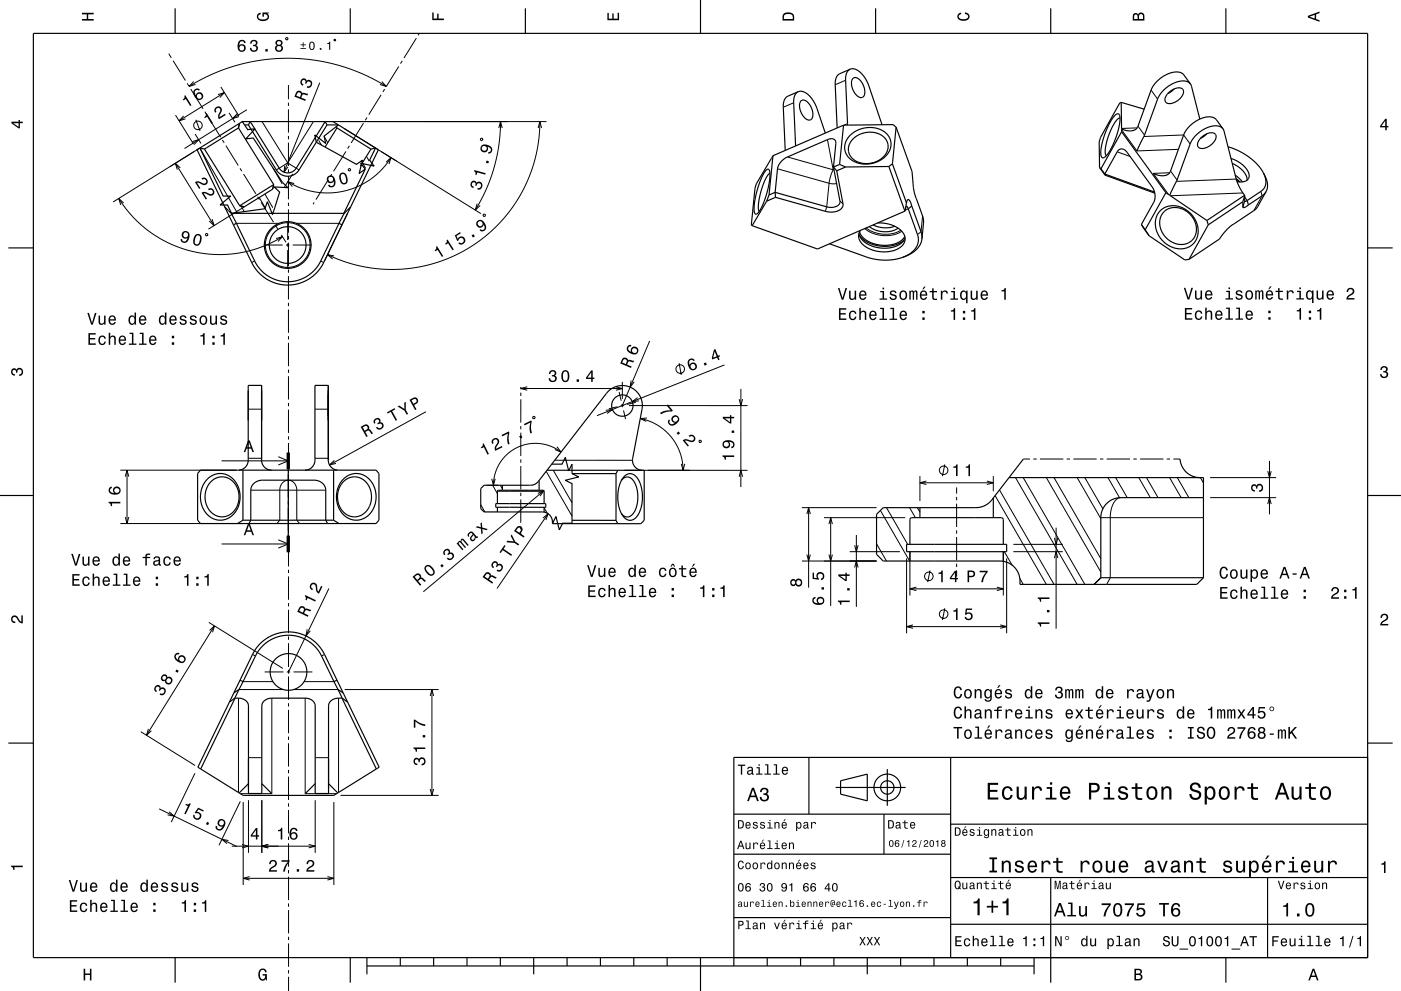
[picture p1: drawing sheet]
<svg xmlns="http://www.w3.org/2000/svg" width="420mm" height="297mm" viewBox="0 0 420 297" stroke-linecap="round" stroke-linejoin="round" font-family="sans-serif">
<g fill="none" stroke="#000" stroke-width=".3">
<path d="M50.6 16.1l.8 1.2M51.9 18.2l3.7 5.9M85.6 11.5l.5-.2 .2 .4-.4 .3zM100.3 11.8l.3 .1-.2 .4-.3-.2zM119.5 19.9l-3.7 6M120.6 18.2l-.5 .9M124.8 11.4l-3.7 6M125.7 10.1l-.4 .5M52.6 34.5l5.4 8.7M55 34.7l-1.3 1.5 1.9-.6M56.1 25l.5 .8M56.7 25.9l6.6-3.5 7.6-2.8 7.8-1.6 7.7-.5 8 .5 7.5 1.7 6.8 2.5 7.1 3.7"/>
<path d="M57.2 26.7l3.7 5.9M58.1 24.4l-1.4 1.5 1.9-.6M58.7 35.9l1.3 3.4M61.4 33.5l.5 .8M62.5 35.2l3.6 5.9M65.4 28.3l1.9-.5-1.4 1.4M66.2 26.1l5.4 8.6M67.3 27.8l-13.6 8.4M68.7 33.8l1.7 2.8M71.1 34.1l-1.4 1.4 2-.6M74 32.9l-18.7 11.6M78.5 36.4l7.8 12.4"/>
<path d="M86.5 25.5v4.2M86.5 30.7v1M86.5 32.7v7M94 36.4l-7.7 12.4M95.8 24.8l-10.7 26.8M99.5 36.4h64.3M103.1 38.5l41.1 25.5M109 36.9l-3.7 5.9M110 35.2l-.5 .9M114.3 28.4l-3.7 6M114.5 24.4l1.3 1.5-1.9-.6M115.3 26.7l-.5 .9"/>
<path d="M149.5 38.4l.6-2 .5 2M150.1 36.4l-.5 7-1.4 6.6-2.5 6.8-3.2 6.2M161.3 38.4l.5-2 .6 2M161.8 36.4l-.3 5.4-1 5.7-1.8 5.4-2.5 5.2-2.8 4.4-3.7 4.4-3.8 3.6-4.7 3.4-5.3 2.9-5.1 1.9-5.3 1.3-6 .7-5.5-.1-5.2-.7-5.5-1.5-5.1-2.1M237.9 30.8l-3.1 1.3M253.5 24.1l-3.1 1.3M254.1 37.1l-1.1 .4M336.2 38.9l4.6 6.3 12.5-.4M340.9 38.3l-4.7 .2M341.2 37.8l1.9 2.7M345.1 27l1.9 2.7M35.6 59.5l2 2.9 2.3 2.6 2.5 2.5 2.5 2 3.2 2 2.8 1.5 3.3 1.3 3.3 1 3.5 .7 3.7 .3 3.3-.1 3.7-.4 3.4-.7 3.1-1 3.4-1.5 3.1-1.7"/>
<path d="M52.6 48.9l11.6 18.7M54 50.3l-1.4-1.4 .5 1.9M57.6 42.4l2-.5-1.4 1.4M58.5 40.2l1.7 2.8M59.9 44.4l-26 16.1M60 44.6l11.1 19.1M66.7 42l.5 .8M67.7 43.7l3.7 5.9M72 50.5l.5 .8M73 52.2l3.7 5.9M77.2 58.9l.6 .9M77.7 59.2l1.9 3.3"/>
<path d="M79.4 58.1l2.4 4.1M81.9 50.4l2.7 4.7M85.4 49.6l-.3 2 1.2-1.6M86.3 48.8l-3.4 2.1M86.3 48.8l3.3 2.1M86.5 40.7v1M86.5 42.7v7M86.5 50.7v1M86.5 52.7v7M87.7 52.1l-2.5 4M88.2 55l-1.9-.6 1.4 1.5M95.5 42.1l.8 1.4"/>
<path d="M97.1 40.8l1.2 2M98.4 53.9l-3.7 5.9M99.5 52.2l-.6 .8M103.7 45.4l-3.7 5.9M104.6 50.6l.5 .1-.2 .5-.5-.1zM104.7 43.7l-.5 .8M108.7 48.8l.9 1.7M109.9 46.9l.8 1.4M115.7 48.6l1.5-1.4-.6 2M117.2 47.2l-2.6 3.4-3.1 2.9-3.9 2.2-4.2 1.5-4.5 .6-4.2-.2-4.4-1.2-4-2M144.1 41.6l.5-.1 .1 .5-.5 .1zM233.1 50.6l15.4 4.3"/>
<path d="M236.1 47l13.7 3.9M248.1 41.9l1.7 9M248.5 54.9l2.3 .1M248.5 54.9l-.7 7.1-.4 1.3M249.8 50.9l-.8 1.8-.5 2.2M249.8 50.9h.2M334.9 45.5l3.9 1.4M342.9 40.9l11.9-.4 2 2.6M346.1 57.6l-.3 .1M350.7 51.8l-5 .2 4.6 6.3M350.9 51.3l2 2.6M370.6 53.7l-17.9 .7"/>
<path d="M372.6 57.8l-21.7 .9M373.2 59.1l.7 1M378 57.4l.4 1.3-2.5 4.4M37.1 60.8l-1.5-1.3 .6 1.9M61.6 70.1l.5-.1 .2 .5-.5 .1zM63.6 65.7l.6 1.9-1.5-1.4M70.9 66.9h12.8M72.3 61.8l.9 1.6M73.2 62l-10.7 6.7M76.3 78.2l-.9 .5M78.3 60.6l3.7 6M79.1 73.4h5.6"/>
<path d="M82.5 67.4l.8 1.3M82.8 71.5l1.9-.6-1.4 1.5M84.4 70.4l1.3 2.2M85.7 73.4h1M86.2 66.3v5.6M86.2 72.9v1M86.2 74.9v5.7M86.5 60.7v1M86.5 62.7v7M86.5 70.7v1M86.5 72.7v7M87.7 73.4h5.7"/>
<path d="M88.8 66.9h12.8M94.2 60.7l-.3 .5M96.1 78.2l.9 .5M100.2 76.7l-2-.4 1.5 1.3M104.2 63.8l-6.9 14.3M143.1 61l-.6 2 1.4-1.4M144.9 64.3l.5-.1 .1 .6h-.6zM251.8 60.3l.9 .7M259.2 68.5l2.3 1.3 3 .8 3.2-.2 2.6-1.1M259.7 68.3l2.3 1.3 2.9 .6 2.9-.2 2.2-1M272.3 62.6l-.9 .4M276.6 64.7l-.5 4.8-1 .8"/>
<path d="M86.5 80.7v1M86.5 82.7v7M86.5 90.7v1M86.5 92.7v7M86.5 100.7v1M86.5 102.7v7M86.5 110.7v1M86.5 112.7v7M156.1 119.7v7M156.1 116v.7M156.1 117.7v1M156.1 116.4h30.5"/>
<path d="M158.1 115.9l-2 .5 2 .5M184.6 115.9l2 .5-2 .6M185.6 117.5l.6 2.6M186.6 114.4v5.1M189.2 114l-.3 2 1.2-1.6M191.1 119.2l-1.6 1.2 2-.3M194.8 102.2l-8.2 19.3M203.6 108.9l.6 3.5M217.2 109.4l-38.2 15.2M221.6 119.6l.5 2 .5-2M222.1 116.6v29.4M66.4 138.1h20"/>
<path d="M74.4 122.6h4M74.4 137.3h4M83.4 136.9l3 1.2-3 1.3M86.5 120.7v1M86.5 122.7v7M86.5 130.7v1M86.5 132.7v7M94.4 122.6h4M94.4 137.3h4M100.2 138l-1.4 1.4 1.9-.5M127.7 123.4l-28.9 16M156.1 137.7v1"/>
<path d="M156.1 139.7v7M156.1 127.7v1M156.1 129.7v7M159.8 124.9h.5v.5h-.5zM166.3 137.9h23.3M167 133.9l1.2 1.6-1.9-.8M168.2 135.5l-3-1.7-3.4-.9-3.5 .2-3.3 1.1-2.9 1.9-2.3 2.7-1.4 3.2-.5 3.4M181.6 123l2-.3-1.6 1.2M185.1 121.9l-2.6 .6M186.5 121.1l.2 .9M186.9 123l.6 2.6M187.1 121.4l-1 .3"/>
<path d="M188.6 121.5l35.5 .1M190.6 120.6l-2.6 .6M191.9 125.4l2.8 .8 2.4 1.2 2.3 1.6 1.9 2 1.4 2.1 1.1 2.5 .7 2.4 .3 3M193.9 125.3l-2 .1 1.8 .9M204.3 139l.5 2 .5-2M209.6 132.1l.5-.1 .1 .5-.5 .1zM283.2 139.2l-.7 3.5M306.8 137.6h2M309.8 137.6h1M311.8 137.6h7M319.8 137.6h1M321.8 137.6h7"/>
<path d="M329.8 137.6h1M331.8 137.6h7M339.8 137.6h1M341.8 137.6h7M349.8 137.6h1M351.8 137.6h2M380.6 138.1v16M36.1 140.9h34.7M36.1 156.9h36.5M37.6 142.8l.5-1.9 .5 1.9M37.6 155l.5 1.9 .5-1.9M38.1 140.9v16"/>
<path d="M75.2 146.9h22.5M83 156.9l.9-1v-9a2.58 2.58 0 0 1 2.5-3 2.58 2.58 0 0 1 2.6 3v9l.8 1M86.4 140.6v.5M86.4 142.1v7M86.4 150.1v1M86.4 152.1v7M86.5 140.7v1M86.5 142.7v7M86.5 150.7v1M86.5 152.7v7M144.1 151.3l1.3 2.1M145.9 145.4h3.4"/>
<path d="M147.4 143.5l.5 1.9 .6-1.9M147.7 145.4l1.4 2.5M149.1 147.2h14M150 145.4l.6 1.1M156.1 157.7v1M156.1 159.7v.7M156.1 147.7v1M156.1 149.7v7M161.2 147.9l1.9-.9-1.2 1.7M162.8 155.3l1.5-1.3-.6 1.8M163.1 147l-36.2 30.3M163.1 152.2l1 1.6"/>
<path d="M163.7 141.2l7.8 13.5M164.3 154l-15.3 22.4M165.6 156.5l.2 .3M165.9 140.9l5.6 9.8M187.2 140.9l36.9 .1M221.6 142.9l.5-1.9 .5 1.9M240.4 152.1h22.4M241.9 154.1l.5-2 .5 2M242.4 152.1v24M247 155.1h24.4M248.5 157.1l.5-2 .5 2M249 155.1v26.5"/>
<path d="M263.9 153l8.8 15.1M265.8 152.1l6.3 11M272.7 152.1l1.7 3M275 152.1l.8 1.4M275.8 142.7v7.4M275.8 144.7h22M277.7 144.2l-1.9 .5 1.9 .5M286.8 146.1v1.8M286.8 148.9v1M286.8 150.9v7M286.8 158.9v1M295.8 144.2l2 .5-2 .5"/>
<path d="M297.8 142.7v4.5M298.3 148.5l15.4 26.6M299.6 146.8l16.4 28.3M304.4 143.1l18.5 32M306.8 143.1l18.4 32M313.7 143.1l16.3 28.3M316 143.1l14 24.3M316.6 158.1v30.3M322.9 143.1l7.1 12.3M325.2 143.1l5.4 9.4M330 155.1h30.8M332.2 143.1l3.4 6.1"/>
<path d="M334.5 143.1l3.4 6M336 149.1a4.2 4.2 0 0 0-3 4.1l-.2 19.9-1 2M341.4 143.1l3.5 6M343.7 143.1l3.5 6M350.6 143.1l3.5 6M352.9 143.1l3.5 6M359.9 143.1l.9 1.6M362.8 149.1h19.8M362.8 143.1h19.8M380.1 141.2l.5 1.9 .5-1.9M380.1 151.1l.5-2 .5 2M66.4 163h20"/>
<path d="M83.4 161.8l3 1.2-3 1.3M86.4 160.1v.4M86.5 160.7v1M86.5 162.7v7M86.5 170.7v1M86.5 172.7v7M98.6 176.4l-12.1 25M240.4 168.1h22.4M241.9 166.2l.5 1.9 .5-1.9M248.5 166.2l.5 1.9 .5-1.9M254.7 165.3h15.1M256.2 170.1l.5-2 .5 2"/>
<path d="M256.2 163.4l.5 1.9 .5-1.9M256.7 160.3v21.6M262.8 163l3 5.1M271.8 167.3v22.5M272.8 165.1v13.4M272.8 176.5h28M274.7 176l-1.9 .5 1.9 .5M278.8 171l-.7 3.5M286.8 160.9v7M286.8 168.9v1M286.8 170.9v1.9M298.8 176l2 .5-2 .5"/>
<path d="M300.8 165.1v13.4M301.1 165.3l2.3 4.1M301.8 167.3v22.5M303.8 165.3h14.8M303.8 163.1h14.8M305.7 173.4l1.1 1.7M316.1 161.2l.5 1.9 .5-1.9M316.1 167.3l.5-2 .5 2M62.6 186.5l22.2 13.8M62.8 188.9l1.5-1.3-.6 1.9M64.3 187.6l-20.4 32.8M75.7 196.1l.9 .5"/>
<path d="M86.5 180.7v1M86.5 182.7v7M86.5 190.7v1M86.5 192.7v7.2M92.1 188.6l-.4 2 1.3-1.5M97.3 196.1l-.9 .5M271.8 187.8h30M273.7 187.3l-1.9 .5 1.9 .5M283.2 182.3l-.7 3.5M299.8 187.3l2 .5-2 .5M42.2 219.3l16.3 10.1M44.5 218.4l-.6 2 1.5-1.4"/>
<path d="M71.5 209.2v28.3M71.6 206.7h13.3M72.9 204.3h8.9M79.3 201.4h5.7M81.5 209.2v28.7h-9.4M86 201.4h1M86.5 200.7v1.2M86.5 202.7v7M86.5 210.7v1M86.5 212.7v7M88 201.4h5.6M88 206.7h13.3"/>
<path d="M91.2 204.3h8.9M91.5 209.2v28.7h9.4M101.5 209.2v28.3M103.3 206.7h28.2M129 208.6l.5-1.9 .5 1.9M129.5 206.7v31.7M58.4 231.7l-7.1 14.7M74.5 239.8v15.8M74.5 227.1h4M78.5 239.8v15.8M86.5 220.7v1M86.5 222.7v7"/>
<path d="M86.5 230.7v1M86.5 232.7v7M94.5 239.8v15.8M94.5 227.1h4M102.1 238.4h29.4M129 236.4l.5 2 .5-2M47.7 242.4l23.3 11.3M50.7 243.3l1.5 1.3-2-.4M68.5 251.9l-2-.4 1.5 1.3M69.5 253.6h25M72 240.2l-6.3 13.1M72.6 253.1l1.9 .5-1.9 .5"/>
<path d="M72.9 240.4v24.8M80.4 253.1l-1.9 .5 1.9 .5M86.5 240.7v1M86.5 242.7v7M86.5 250.7v1M86.5 252.7v7M92.6 253.1l1.9 .5-1.9 .5M100.1 240.4v24.8M74.8 262.7l-1.9 .5 1.9 .6M86.5 260.7v1M86.5 262.7v7M86.5 270.7v1"/>
<path d="M86.5 272.7v7M98.2 262.7l1.9 .5-1.9 .5M100.1 263.2h-27.2M86.5 280.7v1M86.5 282.7v7M86.5 290.7v1M86.5 292.7v4.3"/>
<circle cx="59.3" cy="37.6" r="1.28"/>
<circle cx="86.2" cy="73.4" r="6.7"/>
<circle cx="203.9" cy="110.6" r="1.28"/>
<circle cx="282.9" cy="140.9" r="1.28"/>
<circle cx="278.5" cy="172.7" r="1.28"/>
<circle cx="282.9" cy="184" r="1.28"/>
</g>
<g fill="none" stroke="#000" stroke-width=".35">
<path d="M10 10h400v277h-400zM52.5 2.5v7.5M105 2.5v7.5M157.5 2.5v7.5M210 0v10M262.5 2.5v7.5M315 2.5v7.5M367.5 2.5v7.5M71.5 38.3l-10.2 6.4M71.5 38.3l10.6 17M71.8 37l-11.9 7.4M71.8 37l-.3 1.3"/>
<path d="M72.7 36.4h27.1l13.6 8.5-10.9 22.5M72.7 36.4l-.9 .6M72.7 36.4l.6 1M73.3 37.4l1 1.5 2.2-.3-2.8 3 2.2-.2 8.8 13.3 1.6 1.6-4.1-.3 1.6 1.6-2.1 6.7-1.5-3.9-.8 2.2-10 1.3-1.2-2.4-2.2-.1 3.1-2.6h-2.2l-7-14.4M73.3 37.4h1.2M74.5 37.4l8.4 13.5a4 4 0 0 0 6.7 0l5.2-8.3M74.5 37.4l.5-1 8.7 14a3 3 0 0 0 5.1 0l8.7-14 .5 1M98 37.4h3.4l-4.2 3.4 .4 2.2-3.2-2.6 .4 2.2M98 37.4l-3.2 5.2M100.9 37.9l.1 .4M101 38.3l10.2 6.4M101 38.3l-3.6 5.8"/>
<path d="M239.3 27.5l-3.1 1.3a3.2 3.2 0 0 0-1.4 3.3l.6 13M239.3 27.5a3.2 3.2 0 0 0-1.4 3.3l.6 12.9M239.3 27.5a4.1 4.1 0 0 1 4.3 2.4l1.2 2.2 2.6 7.8M240.1 30.3a1.64 1.64 0 0 1 2.4 .8 4 4 0 0 1 .7 4.7 2.14 2.14 0 0 1-2.8-1.6 3.8 3.8 0 0 1-.3-3.9zM252.9 37.5l14.8-.2 .9 .8M252.9 37.5l-1.2 11.8M252.9 37.5l-21.2 9.2M254.9 20.7a3.2 3.2 0 0 0-1.4 3.4l.6 13.4M254.9 20.7a4.1 4.1 0 0 1 4.3 2.5l1.2 2.4 4 11.8M254.9 20.7l-3.1 1.4a3.2 3.2 0 0 0-1.4 3.3l.6 12.9M255.5 22.1h.1M255.7 23.5a1.63 1.63 0 0 1 2.4 .8 4 4 0 0 1 .7 4.7 2.14 2.14 0 0 1-2.8-1.5 3.8 3.8 0 0 1-.3-4z"/>
<path d="M259.1 30.4h-.1M268.6 38.1l4.8 13.3 .7 6.4 2.7 7.5 .1 1.4-.5 4.9M268.6 38.1l-1.1 11M334.2 34.6a.83 .83 0 0 1 1.1-.5 .83 .83 0 0 1 .5 1.1l-.3 2.7-1 3.5-1.6 3.4-1.5 2.1a.8 .8 0 0 1-1.1 .3 .8 .8 0 0 1-.3-1l.3-2.7 1.1-3.7 1.3-3zM335.8 35.4l-.7 .3-.9 1-1.8 3.9-1 4v1.4l.3 .6M336.1 30.7l-.4 .1-5.8 10.4-.4 1.3 .1 7.7M336.1 30.7l6.9 2M336.1 30.7l.1 7.9M336.2 38.6v.9M336.2 39.5l13.3 18.3M336.2 39.5l-6.1 11.1M350.3 27.9a3.3 3.3 0 0 1 4.3-1.1 3.2 3.2 0 0 1-2.2 3.7 2.07 2.07 0 0 1-3.1-.2l.1-1.2z"/>
<path d="M352 26.7l-1.9 1.3M356.9 25.2l-2-2.7a4.2 4.2 0 0 0-5.2-.2l-2.6 1.8-1.7 2.2-4.2 11.5a3 3 0 0 1-4.3 1.1l-.7-.3M356.9 25.2a4.5 4.5 0 0 0-5.6 0l-2.3 1.6-1.7 2.2-4.2 11.5-2.3 4.7M356.9 25.2l2.8 10.5M365.4 39.5h.1M366.6 38.6a4.5 4.5 0 0 0-5.6 .1l-2.4 1.7-1.5 2-4.2 11.6-2.2 4.5M366.6 38.6l4.1 15.4 1 2.4 1.4 2.1M366.6 38.6l-1.9-2.7a4.5 4.5 0 0 0-5.6 .1l-2.2 1.6-1.7 2.1-4.3 11.6a3.1 3.1 0 0 1-4.3 1l-.9-.3M59.9 44.4l-.8 .5 16.6 34.2 2.1 2.8 2.8 2.1 3.2 1.2 3.5 .2 3.2-.7 3-1.7 1.8-1.7 1.3-1.9 5.9-12M59.9 44.4l1.4 .3M61.3 44.7l10.6 17M82.1 55.3l-10.2 6.4"/>
<path d="M82.1 55.3l-.4 1.4-8.5 5.3-1.3-.3M94.8 42.6l12.1 6.7 1.8-1.3-1 4 1.8-1.3M109.5 50.7l-6.4 13.2M111.2 44.7l1.4-.3-1.8 3.6 1.4 1.8-4.1-.9 1.4 1.8M111.2 44.7l-3.2 5.2M229.7 51a.63 .63 0 0 1 .8-.2 .63 .63 0 0 1 .3 .8l-.1 2.5-.9 3.9-1.2 3.6-1.3 2.1a.67 .67 0 0 1-.8 .4 .67 .67 0 0 1-.4-.9l.1-2.5 .8-3.7 1.3-3.8zM230.5 58.4l-.7 1.9M230.8 51.9l-.6 .6-.7 1.1-1.3 3.6-.8 4.1v1.4l.2 .7M231.7 46.7l-5 8.4-.4 1.3-1.1 11 .3 .2M231.7 46.7l-1.2 11.7M232.4 57.6l-1.9 .8M232.4 57.6l.1 1.5"/>
<path d="M232.5 59.1l-2.7 1.2M249.9 50.1l.7-7.1a1.49 1.49 0 0 0-.9-1.4 1.49 1.49 0 0 0-1.6 .3l-12 5.1a5.1 5.1 0 0 0-3 3.6l-.7 7M249.9 50.1l1.9 10.2a2.04 2.04 0 0 1-2.5 1.9l-1.5-.2-15.4-4.4M249.9 50.1l.9 1.1M250.8 51.2l1.9 9.8a2.66 2.66 0 0 1-3.1 2.6l-1.9-.2-15.2-4.3M251.7 49.3l-1.8 .8M251.7 49.3l1.8 .7M253.5 50l-2.7 1.2M254.8 40.6a7.9 7.9 0 0 1 11.6 .2 5.2 5.2 0 0 1-2.9 7.5l-2.6 .8a6.1 6.1 0 0 1-7.7-4.5 5.1 5.1 0 0 1 1.6-4zM255.7 41.6a6.7 6.7 0 0 1 10.1 .5 4.8 4.8 0 0 1-3.6 6.5 5.7 5.7 0 0 1-7.8-3.2 4.3 4.3 0 0 1 1.3-3.8zM266.5 49.9l4.8 13.4M266.5 49.9l-13 .1"/>
<path d="M267.5 49.1l4.2 11.7M267.5 49.1l-1 .8M329.6 50.2l.5 .4M329.6 50.2l1.7 2.3M330.1 50.6l1.1 1.6M331.2 52.2l3.7-6.7a1.63 1.63 0 0 1 1.6-.9 1.63 1.63 0 0 1 1.4 1.1l7.5 10.3a4.7 4.7 0 0 1 .5 4.6l-3.7 6.7M331.2 52.2l.1 .3M331.2 52.2l14.9 5.4M331.3 52.5l14.9 5.4M349.5 57.8l1.2 .7M349.5 57.8l-6.2 11M350.7 58.5l11.1 7.6"/>
<path d="M358.1 44.8h.1M360 41.3a3.3 3.3 0 0 1 4.4-1 3.2 3.2 0 0 1-2.2 3.7 2.08 2.08 0 0 1-3.1-.3l.1-1.1zM360.9 40.6l.1 .2M361.7 40.1l-1.8 1.4M368.1 44l3.4 1.3 3 1.8 2.4 2.2 1.8 2.5M369 47.5l1.6 .6 1.7 1.1a3.9 3.9 0 0 1 2 4.3 3.1 3.1 0 0 1-3.5 .9M369.4 49l2.3 1.3a4.8 4.8 0 0 1 2.2 3.7M370.3 52.5l2.2 2M370.6 53.5l1.1 1M370.7 53.9l.6 .6M373.1 58.5l.1 .1M373.1 58.5l-11.3 7.6"/>
<path d="M373.2 58.6l-.6 1.9M373.2 58.6l-.1 1.5M378.7 51.8l1.2 3 .1 1.3-.5 1.3M378.7 51.8l.8 2.5-.1 1-.4 1-.9 1-4.2 2.8M379.5 57.4l-2.5 4.6-.7 .8-7.4 5-1.9 1.9-1.4 1.9-9.1 6.1M379.5 57.4l-.9 1.1-4.3 2.9M2.5 74.3h7.5M67.4 62l1.9 1.9M69.3 63.9l1.6 3M69.3 63.9h33.9M70.9 66.9l5.6 11.6 1.5 2.2 1.7 1.5 1.9 1.2 2.4 .8 2.2 .2 2.2-.2 2.4-.7 2.1-1.3 1.7-1.6 1.5-2.2 5.5-11.5M70.9 66.9l-.9 .5"/>
<path d="M101.6 66.9l.9 .5M103.2 63.9l-1.6 3M103.5 63.7l-.3 .2M105.1 62l-1.9 1.9M229.8 60.3l-4.3 7.3M248.7 73.1l11.2 4 2.3 .6 4.5 .2 4-.8M257.5 69.9a6.6 6.6 0 0 0 6.5 4.4h2.2l2-.4a4.5 4.5 0 0 0 3.1-2.6M257.6 70.5l1 1.1 1.5 1 1.9 .8 2 .4h1.9l2.1-.3 1.7-.6 1.4-1M257.7 69.5a7.8 7.8 0 0 0 7.8 4l3-.5a4.8 4.8 0 0 0 2.7-2.1M260.6 67.9a7.8 7.8 0 0 0 8.7 .5M261.8 67.4l2 .7a8.2 8.2 0 0 0 4.5-.3M263.1 66.8l3.2 .3 2.8 1.2a3.4 3.4 0 0 1 1.5 5.2l-1.9 1.3-2.9 .7-3.2-.3-2.8-1.1a3.5 3.5 0 0 1-1.8-5"/>
<path d="M271.3 63.3l-26.2 11.3-19.6-7M271.5 62.4l.3-.6 .5 .8M271.7 60.8l-.4 2.5M271.7 60.8l.3-.8 .2-.2 .3 .1 .8 1.8M272.3 62.6l2.8 7.9 .2 1.8-.4 1.5-1 1.3-1.5 1.2-1.7 .8M273.3 61.7l2.9 8 .2 1.9M273.3 61.7l-1 .9M276.4 71.6l-.5 1.6-1.2 1.6-1.7 1.2-2.3 1.1M342.2 67.3l1.1 1.5M342.2 67.3l2.3 3.3M343.3 68.8l1.2 1.8M344.5 70.6l10.7 7.3 1.3-.2"/>
<path d="M347.8 63.2a6.8 6.8 0 0 1 10.3 2.2 5.7 5.7 0 0 1-3.1 9.1 7.6 7.6 0 0 1-8.1-10.1zM349 63.4a6 6 0 0 1 9.2 3.1 4.8 4.8 0 0 1-1.1 5.8 4.8 4.8 0 0 1-5.9 .2 5.9 5.9 0 0 1-2.2-9.1zM361.8 66.1l.4 1.3M362.2 67.4l-5.7 10.3M372.6 60.5v1.7M372.6 60.5l-10.4 6.9M373.1 60.1l-.5 2.1M373.9 60.1l-.5 .3-.2-.3M373.9 60.1l.4 1.3M374.3 61.4l-1.2 .8h-.5M410 74.3h7.5M74.4 117v9"/>
<path d="M74.4 117h.1M78.4 117v9zM78.4 115.5h-4v21.8a3.1 3.1 0 0 1-3 3.6h-11.3l-.9 1v14l.9 1h52.6l.9-1v-14l-.9-1h-11.3a3 3 0 0 1-3-3M78.4 115.5v7.1M78.4 115.5v22.4M98.4 117v9M98.4 115.5v22.4M98.4 115.5v1.5M98.4 115.5h-4v21.8a3.1 3.1 0 0 1-3 3.6M98.4 117h.1M98.4 118.3v6.4zM74.4 126h.1"/>
<path d="M78.4 137.3v.6M78.4 137.9a3 3 0 0 0 3 3M86.4 138.1v24.9M98.4 137.3v.6M98.4 126h.1M165.4 139.1h3.1l1-2 1 4 1-2v2.8M306.8 137.6l-9.5 12.2a6 6 0 0 1-4.7 2.3h-27.8l-2 2v12l2 2 36 .1M353.8 137.6a6 6 0 0 0 5.9 5.5M0 148.5h10M62.1 143.6a5.6 5.6 0 0 1 5.8-1.4 5.6 5.6 0 0 1 3.8 4.5 6.9 6.9 0 0 1-5.7 9.2 6.9 6.9 0 0 1-5.6-9.2l.8-1.8zM63.2 144.3a4.9 4.9 0 0 1 5.2-1 4.9 4.9 0 0 1 3.1 4.1 5.7 5.7 0 0 1-5.9 7.4 6.4 6.4 0 0 1-2.4-10.5zM71.6 140.9h29.6"/>
<path d="M72.8 155.9l-1.6 1M72.8 140.9v15M74.6 156.9l.6-1v-9a3.3 3.3 0 0 1 3.5-3h15.4a3.3 3.3 0 0 1 3.6 3v9l.5 1M100 140.9v15M100 155.9h-27.2M100 155.9l1.6 1M102.9 143.6a5.6 5.6 0 0 1 5.7-1.4 5.6 5.6 0 0 1 3.8 4.5 6.9 6.9 0 0 1-5.6 9.2 6.9 6.9 0 0 1-5.6-9.2l.7-1.8zM103 144.3a4.8 4.8 0 0 1 4.9-1.1 4.8 4.8 0 0 1 3.3 4 5.8 5.8 0 0 1-5.4 7.7 6.3 6.3 0 0 1-3.3-10zM145.1 145.4h13.9l1-.1 .9-.5 20.9-26.9a6 6 0 0 1 7.2-1.8 6 6 0 0 1 3.5 6.6l-2.8 14.7a3.1 3.1 0 0 0 3.4 3.5v15l-1 1h-26.5a3.1 3.1 0 0 0-3-3.5h-17.5l-1-1v-6zM148.6 150.9h15v1.1h-15zM149.1 150.9v-3.7l.3-.3h9.4l4.2 .1 .1 3.9M149.1 152v1.4"/>
<path d="M150.6 145.4v1.5M161.6 144v2.9M163.1 152v1.5M164 140.9h28.4M165.6 156.8h.1M165.7 156.8h-.1M171.5 155.9v.9h-2.8l-1 2-1-4-1 2M171.5 155.9h13.2M171.5 141.9l2 1-4 1 2 1v11M171.5 141.9h13.2M184.7 155.9l.5 1M184.7 141.9v14"/>
<path d="M185.2 140.9l-.5 1M186.4 143.9a2.18 2.18 0 0 1 2.1-.9 2.18 2.18 0 0 1 1.7 1.6l.7 1.6 .3 1.9v2l-.4 1.9a3.1 3.1 0 0 1-3.2 2.9l-1.3-.9M187.1 142.8a2.51 2.51 0 0 1 4.3 1l.9 2.5 .3 2.6-.3 2.7-.8 2.3a2.6 2.6 0 0 1-4.1 1.4l-.9-1.1-.7-1.5-.6-3.6 .1-1.9 .4-1.9 .7-1.5zM275.8 152.1v3M297.8 149.2v5.9M302.5 143.1h58.3v30M360.8 149.1h-24.8a6 6 0 0 0-6 6v18M410 148.5h10M271.8 163.1h30v2.2h-30zM272.8 163.1v-7.4l.1-.4 .5-.2 27 .1 .4 .5v7.4M272.8 165.3v2.8M300.8 168.2a6 6 0 0 1 5 5.9v1h53l2-2"/>
<path d="M300.8 165.3v2.9M330 173.1h30.8M330 173.1l-2 2M68.8 210.5l-9.5 19.4 13.6 8.5h27.2l1.2-.8M70.4 209.2l-1.6 1.3M70.4 209.2h.1M70.5 209.2h1a2.75 2.75 0 0 1 3 2.4v26.2h4v-26.2a2.71 2.71 0 0 1 3-2.4h10a2.75 2.75 0 0 1 3 2.4v26.2h4v-26.2a2.7 2.7 0 0 1 3-2.4h1M70.5 209.2l-10.3 21.3M71.6 206.7l-1.2 2.5M71.6 206.7l-1.5 .9M72 203.8l4.4-8.8 1.7-2.2 2.1-1.7 3-1.3 3.7-.4 3.2 .5 2.9 1.4 2.3 2 1.9 2.6 16.5 34-.9 .6M72 203.8l-3.2 6.7"/>
<path d="M72 203.8l.9 .5M72.9 204.3l-1.3 2.4M72.9 204.3l3.9-8.1 1.7-2.4 1.7-1.5 2-1 2.1-.7 2-.2 2.2 .2 2.2 .6 2 1.1 1.5 1.2 2 2.6 3.9 8.2M100.1 204.3l1.2 2.4M101 203.8l-.9 .5M101.3 206.7l1.3 2.5M101.3 206.7l1.6 .9M102.5 209.2l10.3 21.3M102.6 209.2l1.6 1.3M102.6 209.2h-.1M2.5 222.7h7.5M74.5 236.3h.1"/>
<path d="M74.5 227.3h.1M74.5 234.9l-2.8 2.7M78.5 234.9l3 3M94.5 234.9l-3 3M98.5 234.9l2.8 2.7M98.5 236.3h.1M98.5 227.3h.1M112.8 230.5l-11.5 7.1M242.5 227v17M250.5 236h21M252 234l8-2v8l-8-2zM266 230.5v11"/>
<path d="M285 227v60M410 222.7h7.5M410 227h-190v62.5M220 244h65M220 256h65M265 244v12M285 247h125M220 275h65M285 277h125M285 263h125M315 263v31.5M380 263v24"/>
<path d="M52.5 287v7.5M105 287v7.5M110 289.5h200M110 287v5M120 287v2.5M130 287v2.5M140 287v2.5M150 287v2.5M160 287v5M170 287v2.5M180 287v2.5M190 287v2.5"/>
<path d="M200 287v2.5M210 287v10M230 287v2.5M240 287v2.5M250 287v2.5M260 287v5M270 287v2.5M280 287v2.5M290 287v2.5M300 287v2.5M310 287v5M367.5 287v7.5"/>
<circle cx="86.2" cy="73.4" r="5.5"/>
<circle cx="86.2" cy="73.4" r="7"/>
<circle cx="186.6" cy="121.5" r="3.2"/>
<circle cx="86.5" cy="201.4" r="5.5"/>
<circle cx="266" cy="236" r="4"/>
<circle cx="266" cy="236" r="2"/>
</g>
<g fill="#000">
<path d="M24.6 3.8h3.5v.5h-1.7v1.4h1.7v.5h-3.5v-.5h1.4v-1.4h-1.4z" fill-rule="evenodd"/>
<path d="M71.8 12.2a2.4 2.4 0 0 0 .1 3.3 1.16 1.16 0 0 0 1.6-.4 1.16 1.16 0 0 0-.2-1.5 1.16 1.16 0 0 0-1.6 0 1.02 1.02 0 0 1 .8-1.3l.5 .2 .2 .4h.4a1.11 1.11 0 0 0-.7-.9 1.11 1.11 0 0 0-1.1 .2zM71.7 14.4a.75 .75 0 0 1 1.5 0 .75 .75 0 0 1-1.5 0zM75.3 12.2l-.3 .9h.4a.62 .62 0 0 1 .4-.8 .62 .62 0 0 1 .8 .3 .62 .62 0 0 1-.3 .8h-.4v.4a.74 .74 0 0 1 .9 .7 .74 .74 0 0 1-.8 .8 .74 .74 0 0 1-.6-.9h-.5a1.18 1.18 0 0 0 1.5 1.1 1.18 1.18 0 0 0 .6-1.8l-.2-.1a1.01 1.01 0 0 0 0-1.5 1.01 1.01 0 0 0-1.5 .1zM79.6 14.7v.8h.7v-.8zM82.8 12.2l-.2 .3a.8 .8 0 0 0 .4 1.1 1.09 1.09 0 0 0-.2 1.6 1.09 1.09 0 0 0 1.7 0 1.09 1.09 0 0 0-.2-1.6 .95 .95 0 0 0 .3-1.4 .95 .95 0 0 0-1.4-.2zM82.9 14.5a.71 .71 0 0 1 1.4 0 .71 .71 0 0 1-1.4 0zM83 12.9a.6 .6 0 0 1 1.2 0 .6 .6 0 0 1-1.2 0z" fill-rule="evenodd"/>
<path d="M77.3 4.2l.8-.4v.5l-.3 .1a.68 .68 0 0 0-.4 .6 .68 .68 0 0 0 .4 .6 1.68 1.68 0 0 0 2.4-.6 .93 .93 0 0 0-1.1-.8v.8h-.4v-1.3h1.9v.3l-.5 .1 .4 .4a1.19 1.19 0 0 1-.9 1.7 1.9 1.9 0 0 1-2.6-1.3z" fill-rule="evenodd"/>
<path d="M90.1 14.4v.2h1.6v-.2zM90.1 13.3v.3h.7v.6h.2v-.6h.7v-.3h-.7v-.6h-.2v.6zM92.9 12.8l-.2 .4a1.33 1.33 0 0 0 .8 1.8 1.38 1.38 0 0 0 .9-1.3 1.38 1.38 0 0 0-.9-1.2zM93.3 12.8h.2a1.2 1.2 0 0 1 0 1.9l-.5-.5v-.9zM95.9 14.4v.5h.5v-.5zM98.1 12.9v.3h.6v1.7h.3v-2.4z" fill-rule="evenodd"/>
<path d="M129.6 3.8h.4v1.8h1.1v-1.5h.4v1.5h1.6v.4h-3.5z" fill-rule="evenodd"/>
<path d="M182.1 3.9h.4v1.7h1.1v-1.6h.4v1.6h1.2v-1.8h.4v2.3h-3.5z" fill-rule="evenodd"/>
<path d="M235 4a2.21 2.21 0 0 0-.4 2.2h3.5v-1.2a1.92 1.92 0 0 0-3.1-1zM235.3 4.4l.4-.2a1.44 1.44 0 0 1 2 .8v.7h-2.7l.1-1z" fill-rule="evenodd"/>
<path d="M287.3 4.2l.8-.4v.4l-.3 .1a.66 .66 0 0 0-.4 .6 .66 .66 0 0 0 .4 .6 1.69 1.69 0 0 0 2.5-.5 .9 .9 0 0 0-1-.8v-.5a1.24 1.24 0 0 1 1.4 1.1 1.24 1.24 0 0 1-1.1 1.4 1.93 1.93 0 0 1-2.6-1.2z" fill-rule="evenodd"/>
<path d="M339.8 4.2l-.2 2h3.5v-1.4a.98 .98 0 0 0-.7-1 .98 .98 0 0 0-1.2 .6 .84 .84 0 0 0-1.4-.2zM340.1 4.5l.4-.1 .4 .1 .1 1.2h-1zM341.6 4.4l.4-.2a.58 .58 0 0 1 .7 .7v.8h-1.2z" fill-rule="evenodd"/>
<path d="M392.1 4.7v.6l3.5 1.2v-.4l-1-.4v-1.4l1-.4v-.4zM392.6 5l1.5-.5v1z" fill-rule="evenodd"/>
<path d="M3.4 36.5v.4l2.1 1.6h.5v-1.6h.8v-.4h-.8v-.5h-.4v.5zM4 36.9h1.6v1.1z" fill-rule="evenodd"/>
<path d="M55.3 28.7a.77 .77 0 0 1-.5 1.1l.2 .3 .7-.4 1.3 2.1 .4-.3-1.9-3zM58.3 26.9a2.12 2.12 0 0 0 1.5 3.1 1.16 1.16 0 0 0 1.2-1.1 1.16 1.16 0 0 0-1-1.2 1.16 1.16 0 0 0-1.3 .9 1.02 1.02 0 0 1 0-1.5l.5-.2 .3 .3 .4-.3a1.03 1.03 0 0 0-1.6 0zM59 28.9a.75 .75 0 0 1 1.5 0 .75 .75 0 0 1-1.5 0z" fill-rule="evenodd"/>
<path d="M61.7 34.1a.77 .77 0 0 1-.5 1l.2 .3 .7-.4 1.3 2.1 .4-.2-1.9-3zM64.5 32.4a1.15 1.15 0 0 0 0 1.4l.4-.3a.7 .7 0 0 1 0-1 .7 .7 0 0 1 1 0 .7 .7 0 0 1 0 1l-.2 .3a1.63 1.63 0 0 0-.1 1.9l2.1-1.2-.3-.4-1.6 1 .3-1.1a1.16 1.16 0 0 0 .1-1.8 1.16 1.16 0 0 0-1.7 .2z" fill-rule="evenodd"/>
<path d="M72.5 36.2h.3v.4h-.3z" fill-rule="evenodd"/>
<path d="M88.9 27.5l-.6 1.5 3.2 1.3 .2-.5-1.4-.5 .2-.5 .5-.5 1.2 .3 .2-.5-1.5-.3-.3 .2-.3-.6a.97 .97 0 0 0-1.4 .1zM89.2 27.9a.59 .59 0 0 1 .8-.1 .59 .59 0 0 1 .1 .8l-.2 .5-1.1-.4z" fill-rule="evenodd"/>
<path d="M90.4 23.8a.86 .86 0 0 1 .9-.3 .86 .86 0 0 1 .6 .7 1.12 1.12 0 0 1 1.6 .2 1.12 1.12 0 0 1-.3 1.6l-.8 .4-.5-.2 .2-.4a.72 .72 0 0 0 1.1-.3 .72 .72 0 0 0-.5-1 .72 .72 0 0 0-.9 .6l-.4-.1a.62 .62 0 0 0 0-.9 .62 .62 0 0 0-.9 .1 .62 .62 0 0 0 .2 .9l.3 .2-.2 .4a1.11 1.11 0 0 1-.4-1.9z" fill-rule="evenodd"/>
<path d="M415.3 35.6l-1.6 2.1v.5h1.6v.8h.4v-.8h.5v-.4h-.5v-2.2zM415.3 36.2v1.6h-1.1z" fill-rule="evenodd"/>
<path d="M58.4 54.6l1.3 2 .4-.2-1-1.6 1.1 .3a1.18 1.18 0 0 0 1.7 .2 1.18 1.18 0 0 0 .2-1.7 1.18 1.18 0 0 0-1.7-.1l.2 .3a.71 .71 0 0 1 1 0 .71 .71 0 0 1 .1 1 .71 .71 0 0 1-1 .1l-.3-.2a1.63 1.63 0 0 0-2-.1zM60.4 57.8l1.3 2 .4-.2-1.1-1.6 1.2 .3a1.18 1.18 0 0 0 1.6 .2 1.18 1.18 0 0 0 .2-1.7 1.18 1.18 0 0 0-1.6-.2l.2 .4a.71 .71 0 0 1 1 0 .71 .71 0 0 1 0 1 .71 .71 0 0 1-1 0l-.3-.1a1.64 1.64 0 0 0-1.9-.1z" fill-rule="evenodd"/>
<path d="M58.9 44.7h.4v.4h-.4z" fill-rule="evenodd"/>
<path d="M98.4 52.8a1.15 1.15 0 0 0-.1 1.8 1.15 1.15 0 0 0 1.7-.3 1.03 1.03 0 0 1-.5 1.4h-.4l-.3-.4-.5 .1a1.23 1.23 0 0 0 1.7 .6 1.23 1.23 0 0 0 .6-1.6 1.45 1.45 0 0 0-.6-1.5 1.45 1.45 0 0 0-1.6-.1zM98.4 53.7a.75 .75 0 0 1 1.5 0 .75 .75 0 0 1-1.5 0zM102.1 52a2.44 2.44 0 0 0 .7 3.3 1.14 1.14 0 0 0 1.4-1.3l-.1-.8a1.51 1.51 0 0 0-1.5-1.5zM102.3 52.3l.7-.1a2.38 2.38 0 0 1 .6 2.5l-.7 .2a2.37 2.37 0 0 1-.6-2.6z" fill-rule="evenodd"/>
<path d="M141.5 54.3a1.17 1.17 0 0 0-.5 1.1 1.17 1.17 0 0 0 .9 1l.1-.5a.62 .62 0 0 1-.6-.5 .62 .62 0 0 1 .4-.7 .62 .62 0 0 1 .8 .4l-.1 .5 .4 .1a.74 .74 0 0 1 .8-.7 .74 .74 0 0 1 .6 .9 .74 .74 0 0 1-1.1 .4l-.1 .5a1.18 1.18 0 0 0 1.6-1.2 1.18 1.18 0 0 0-1.7-1l-.1 .2a.86 .86 0 0 0-1.4-.5zM142.2 51l-.1 .3a.77 .77 0 0 1 .4 1.1l.3 .1 .3-.8 2.4 .6 .1-.4zM145.8 48.1l-.1 .7 .7 .2 .2-.7zM144.3 43.7a1.15 1.15 0 0 0-.1 1.5 1.15 1.15 0 0 0 1.6 .3 1.15 1.15 0 0 0 .3-1.6 1.03 1.03 0 0 1 1 1.2l-.2 .4h-.5l-.1 .5a1.23 1.23 0 0 0 1.3-1.2 1.23 1.23 0 0 0-1.2-1.3 1.86 1.86 0 0 0-2.1 .2zM144.4 44.4a.75 .75 0 0 1 1.5 0 .75 .75 0 0 1-1.5 0z" fill-rule="evenodd"/>
<path d="M54.7 69.7a1.13 1.13 0 0 0 0 1.5 1.13 1.13 0 0 0 1.5 .1 1.03 1.03 0 0 1-1.1 1.1l-.4-.3-.1-.4-.4-.1a1.23 1.23 0 0 0 1.2 1.2 1.23 1.23 0 0 0 1.2-1.2 1.41 1.41 0 0 0 .1-1.8 1.41 1.41 0 0 0-1.7-.4zM54.9 70.4a.75 .75 0 0 1 1.5 0 .75 .75 0 0 1-1.5 0zM58.6 70.4a2.02 2.02 0 0 0 .2 3.2 2.03 2.03 0 0 0 1.6-2.8 1.11 1.11 0 0 0-1.8-.4zM58.9 70.7a.63 .63 0 0 1 .6-.2 .63 .63 0 0 1 .5 .5v.4a1.6 1.6 0 0 1-1.1 1.8l-.3-.1a2.3 2.3 0 0 1 .3-2.4z" fill-rule="evenodd"/>
<path d="M130.7 74a.77 .77 0 0 1-.4 1l.2 .3 .7-.4 1.3 2.1 .4-.2-1.9-3zM133.9 72a.77 .77 0 0 1-.4 1l.1 .3 .7-.4 1.4 2.1 .3-.2-1.8-3zM136.3 70.5l.8 1.8 .3-.2a.8 .8 0 0 1 1-.9 .8 .8 0 0 1 .6 1.1 .8 .8 0 0 1-1.2 .3l-.4 .3a1.21 1.21 0 0 0 1.8 .1 1.21 1.21 0 0 0-.2-1.9 1.21 1.21 0 0 0-1.8 .5l-.4-.9 1.3-.8-.2-.3zM141.4 70.6l.4 .6 .6-.4-.4-.6zM142.9 66.4a1.15 1.15 0 0 0 .5 1.7 1.15 1.15 0 0 0 1.6-.8 1.02 1.02 0 0 1 0 1.5l-.5 .1-.4-.2-.4 .2a1.23 1.23 0 0 0 1.8 0 1.23 1.23 0 0 0 0-1.7 1.45 1.45 0 0 0-1-1.2 1.45 1.45 0 0 0-1.6 .4zM143.2 67a.75 .75 0 0 1 1.5 0 .75 .75 0 0 1-1.5 0z" fill-rule="evenodd"/>
<path d="M26.2 93.8l1.1 3.5h.5l1.1-3.5h-.5l-.8 3-.9-3zM29.5 94.6v1.8a.89 .89 0 0 0 .7 .9 .89 .89 0 0 0 1-.4v.4h.5v-2.7h-.5v1.5a.64 .64 0 0 1-.4 .8 .64 .64 0 0 1-.8-.3v-2zM32.8 94.9a1.45 1.45 0 0 0-.2 1.6 1.45 1.45 0 0 0 1.4 .8l.7-.8h-.4l-.6 .5a.75 .75 0 0 1-.7-.9h1.8a1.16 1.16 0 0 0-.5-1.4 1.16 1.16 0 0 0-1.5 .2zM33.2 95.1l.2-.2a.67 .67 0 0 1 .7 .1 .67 .67 0 0 1 .2 .7h-1.3zM38.8 94.9a1.49 1.49 0 0 0-.3 1.5 1.49 1.49 0 0 0 1.3 1l.5-.5v.4h.5v-3.6h-.5v1.3a.89 .89 0 0 0-1.5-.1zM39.1 95.2a.62 .62 0 0 1 .7-.3 .62 .62 0 0 1 .5 .6 .91 .91 0 0 1 0 1 .91 .91 0 0 1-.9 .4l-.4-.5zM41.9 94.9a1.46 1.46 0 0 0-.2 1.6 1.46 1.46 0 0 0 1.4 .8l.7-.8h-.4l-.6 .5a.75 .75 0 0 1-.7-.9h1.8a1.17 1.17 0 0 0-.5-1.4 1.17 1.17 0 0 0-1.5 .2zM42.3 95.1l.2-.2a.67 .67 0 0 1 .7 .1 .67 .67 0 0 1 .2 .7h-1.3zM47.9 94.9a1.49 1.49 0 0 0-.3 1.5 1.49 1.49 0 0 0 1.3 1l.5-.5v.4h.5v-3.6h-.5v1.3a.89 .89 0 0 0-1.5-.1zM48.3 95.2a.62 .62 0 0 1 .6-.3 .62 .62 0 0 1 .5 .6 .91 .91 0 0 1 0 1 .91 .91 0 0 1-.9 .4l-.4-.5zM51 94.9a1.46 1.46 0 0 0-.2 1.6 1.46 1.46 0 0 0 1.4 .8l.7-.8h-.4l-.6 .5a.75 .75 0 0 1-.7-.9h1.8a1.17 1.17 0 0 0-.5-1.4 1.17 1.17 0 0 0-1.5 .2zM51.4 95.1l.2-.2a.67 .67 0 0 1 .7 .1 .67 .67 0 0 1 .2 .7h-1.3zM54.1 94.7l-.2 .3a.96 .96 0 0 0 1.2 1.2l.3 .1a.6 .6 0 0 1-.5 .8 .6 .6 0 0 1-.6-.6h-.5a1.03 1.03 0 0 0 1.3 .9 1.03 1.03 0 0 0 .7-1.4l-1.4-.5a.53 .53 0 0 1 .4-.7 .53 .53 0 0 1 .7 .5h.4a1.08 1.08 0 0 0-1.8-.6zM57.2 94.7l-.2 .3a.96 .96 0 0 0 1.2 1.2l.3 .1a.6 .6 0 0 1-.5 .8 .6 .6 0 0 1-.7-.6h-.4a1.03 1.03 0 0 0 1.2 .9 1.03 1.03 0 0 0 .7-1.4l-1.3-.5a.54 .54 0 0 1 .4-.7 .54 .54 0 0 1 .6 .5h.4a1.09 1.09 0 0 0-1.7-.6zM60.1 94.9a1.45 1.45 0 0 0-.2 1.7 1.45 1.45 0 0 0 1.6 .7 1.45 1.45 0 0 0 .6-1.8 1.45 1.45 0 0 0-1.6-.9zM60.4 95.2a.67 .67 0 0 1 .7-.3 .67 .67 0 0 1 .5 .6 .93 .93 0 0 1 .1 1 .93 .93 0 0 1-1 .4 1.36 1.36 0 0 1-.3-1.7zM62.9 94.6v1.8a.89 .89 0 0 0 .7 .9 .89 .89 0 0 0 1-.4v.4h.4v-2.7h-.4v1.5a.65 .65 0 0 1-.4 .8 .65 .65 0 0 1-.8-.3v-2zM66.3 94.7l-.2 .3a.96 .96 0 0 0 1.2 1.2l.3 .1a.6 .6 0 0 1-.5 .8 .6 .6 0 0 1-.7-.6h-.4a1.03 1.03 0 0 0 1.2 .9 1.03 1.03 0 0 0 .7-1.4l-1.3-.5a.54 .54 0 0 1 .4-.7 .54 .54 0 0 1 .6 .5h.5a1.09 1.09 0 0 0-1.8-.6z" fill-rule="evenodd"/>
<path d="M251.5 92.4v3.5h2.2v-.4h-1.7v-1.2h1.5v-.5h-1.5v-1h1.7v-.4zM254.8 93.5a1.45 1.45 0 0 0-.2 1.6 1.45 1.45 0 0 0 1.5 .8l.5-.5 .1-.5h-.4l-.4 .6a1.01 1.01 0 0 1-1-1 1.01 1.01 0 0 1 1-1l.4 .6h.4a1.09 1.09 0 0 0-.7-1 1.09 1.09 0 0 0-1.2 .4zM257.6 92.3v3.6h.4v-1.6a.63 .63 0 0 1 .6-.8 .63 .63 0 0 1 .7 .7v1.7h.4v-1.8a.88 .88 0 0 0-.6-1 .88 .88 0 0 0-1.1 .5v-1.3zM260.9 93.5a1.45 1.45 0 0 0-.3 1.6 1.45 1.45 0 0 0 1.5 .8l.7-.8h-.5l-.6 .5a.76 .76 0 0 1-.7-.9h1.8a1.16 1.16 0 0 0-.5-1.4 1.16 1.16 0 0 0-1.4 .2zM261.2 93.7l.2-.2a.67 .67 0 0 1 .7 .1 .67 .67 0 0 1 .2 .7h-1.3zM263.9 92.3v.3h.7v2.9h-1v.4h2.3v-.4h-.9v-3.2zM266.9 92.3v.3h.7v2.9h-.9v.4h2.2v-.4h-.9v-3.2zM270 93.5a1.45 1.45 0 0 0-.3 1.6 1.45 1.45 0 0 0 1.5 .8l.7-.8h-.5l-.6 .5a.76 .76 0 0 1-.7-.9h1.8a1.16 1.16 0 0 0-.5-1.4 1.16 1.16 0 0 0-1.4 .2zM270.3 93.7l.2-.2a.67 .67 0 0 1 .7 .1 .67 .67 0 0 1 .3 .7h-1.4zM276.5 95.1v.8h.7v-.8zM276.5 93.2v.7h.7v-.7z" fill-rule="evenodd"/>
<path d="M251.2 86.3l1.1 3.5h.5l1.1-3.5h-.4l-.9 3-.9-3zM254.6 87.1v1.8a.89 .89 0 0 0 .6 1 .89 .89 0 0 0 1-.5v.4h.5v-2.7h-.5v1.6a.65 .65 0 0 1-.4 .8 .65 .65 0 0 1-.8-.3v-2.1zM257.8 87.4a1.45 1.45 0 0 0-.2 1.6 1.45 1.45 0 0 0 1.4 .9l.7-.8h-.4l-.6 .4a.76 .76 0 0 1-.7-.9h1.8a1.17 1.17 0 0 0-.5-1.4 1.17 1.17 0 0 0-1.5 .2zM258.2 87.6l.2-.1a.67 .67 0 0 1 .7 .1 .67 .67 0 0 1 .2 .6h-1.3zM263.9 87.2v.4h.7v1.9h-.9v.3h2.2v-.3h-.9v-2.3zM264.6 86.2v.5h.4v-.5zM267 87.3l-.2 .2a.96 .96 0 0 0 1.2 1.2l.3 .1a.6 .6 0 0 1-.5 .8 .6 .6 0 0 1-.7-.6h-.4a1.03 1.03 0 0 0 1.3 1 1.03 1.03 0 0 0 .6-1.5l-1.3-.5a.53 .53 0 0 1 .4-.7 .53 .53 0 0 1 .6 .5h.5a1.08 1.08 0 0 0-1.8-.5zM269.9 87.4a1.45 1.45 0 0 0-.2 1.7 1.45 1.45 0 0 0 1.6 .7 1.45 1.45 0 0 0 .7-1.7 1.45 1.45 0 0 0-1.7-1zM270.3 87.7a.67 .67 0 0 1 .7-.3 .67 .67 0 0 1 .5 .6 .93 .93 0 0 1 0 1.1 .93 .93 0 0 1-1 .4 1.36 1.36 0 0 1-.2-1.8zM272.6 87.1v2.7h.4v-2.1l.2-.3h.3l.1 .3v2.1h.4v-2.1l.4-.3 .2 .5v1.9h.5v-1.8a.69 .69 0 0 0-.6-1l-.5 .4-.5-.4-.5 .4v-.3zM277 85.9l-.5 .9h.3l.7-.9zM276.1 87.4a1.45 1.45 0 0 0-.3 1.6 1.45 1.45 0 0 0 1.4 .9l.7-.8h-.4l-.6 .4a.76 .76 0 0 1-.7-.9h1.8a1.16 1.16 0 0 0-.5-1.4 1.16 1.16 0 0 0-1.4 .2zM276.4 87.6l.2-.1a.67 .67 0 0 1 .7 .1 .67 .67 0 0 1 .2 .6h-1.3zM279.4 86.4v.8h-.7v.4h.7l.1 1.8a1.05 1.05 0 0 0 1.4 .5v-.4a.68 .68 0 0 1-1-.3v-1.6h1v-.4h-1v-.8zM282.1 87.1v2.7h.4v-1.5a.66 .66 0 0 1 .4-.8 .66 .66 0 0 1 .8 .2v.3h.5a.89 .89 0 0 0-.7-1 .89 .89 0 0 0-1 .6v-.5zM285.1 87.2v.4h.7v1.9h-.9v.3h2.3v-.3h-.9v-2.3zM285.8 86.2v.5h.5v-.5zM288.1 87.4a1.5 1.5 0 0 0-.3 1.6 1.5 1.5 0 0 0 1.3 .9l.5-.5v1.5h.5v-3.8h-.5v.4l-.3-.3a.92 .92 0 0 0-1.2 .2zM288.4 87.7a.62 .62 0 0 1 .7-.3 .62 .62 0 0 1 .5 .6 .91 .91 0 0 1 0 1.1 .91 .91 0 0 1-1 .4l-.3-.6zM291 87.1v1.8a.89 .89 0 0 0 .6 1 .89 .89 0 0 0 1.1-.5v.4h.4v-2.7h-.5v1.6a.65 .65 0 0 1-.3 .8 .65 .65 0 0 1-.9-.3v-2.1zM294.3 87.4a1.46 1.46 0 0 0-.3 1.6 1.46 1.46 0 0 0 1.5 .9l.7-.8h-.5l-.6 .4a.76 .76 0 0 1-.7-.9h1.8a1.17 1.17 0 0 0-.5-1.4 1.17 1.17 0 0 0-1.4 .2zM294.6 87.6l.2-.1a.67 .67 0 0 1 .7 .1 .67 .67 0 0 1 .2 .6h-1.3zM300.2 87v.3h.9v2.5h.4v-3.5h-.3a.77 .77 0 0 1-1 .7z" fill-rule="evenodd"/>
<path d="M285.1 93v.4h.8v2.5h.4v-3.5h-.3a.77 .77 0 0 1-.9 .6zM288.7 95.1v.8h.7v-.8zM288.7 93.2v.7h.7v-.7zM291.1 93v.4h.9v2.5h.4v-3.5h-.3a.77 .77 0 0 1-1 .6z" fill-rule="evenodd"/>
<path d="M355.2 92.3v3.5h2.2v-.4h-1.7v-1.2h1.5v-.4h-1.5v-1.1h1.7v-.4zM358.5 93.4a1.45 1.45 0 0 0-.2 1.7 1.45 1.45 0 0 0 1.5 .7l.5-.5 .1-.5h-.4l-.4 .7a1.02 1.02 0 0 1-1-1 1.02 1.02 0 0 1 1-1.1l.4 .6h.4a1.09 1.09 0 0 0-.7-1 1.09 1.09 0 0 0-1.2 .4zM361.3 92.2v3.6h.4v-1.5a.63 .63 0 0 1 .6-.9 .63 .63 0 0 1 .7 .7v1.7h.4v-1.8a.88 .88 0 0 0-.6-.9 .88 .88 0 0 0-1.1 .4v-1.3zM364.6 93.4a1.45 1.45 0 0 0-.3 1.6 1.45 1.45 0 0 0 1.5 .8l.7-.8h-.5l-.6 .5a.76 .76 0 0 1-.7-.9h1.8a1.16 1.16 0 0 0-.5-1.4 1.16 1.16 0 0 0-1.4 .2zM364.9 93.6l.2-.1a.67 .67 0 0 1 .7 .1 .67 .67 0 0 1 .2 .6h-1.3zM367.6 92.2v.4h.7v2.8h-1v.4h2.3v-.4h-.9v-3.2zM370.6 92.2v.4h.7v2.8h-.9v.4h2.2v-.4h-.9v-3.2zM373.7 93.4a1.45 1.45 0 0 0-.3 1.6 1.45 1.45 0 0 0 1.5 .8l.7-.8h-.5l-.6 .5a.76 .76 0 0 1-.7-.9h1.8a1.16 1.16 0 0 0-.5-1.4 1.16 1.16 0 0 0-1.4 .2zM374 93.6l.2-.1a.67 .67 0 0 1 .7 .1 .67 .67 0 0 1 .3 .6h-1.4zM380.2 95.1v.7h.7v-.7zM380.2 93.1v.8h.7v-.8z" fill-rule="evenodd"/>
<path d="M354.9 86.3l1.1 3.5h.5l1.1-3.5h-.4l-.9 2.9-.9-2.9zM358.3 87.1v1.7a.89 .89 0 0 0 .6 1 .89 .89 0 0 0 1-.4v.4h.5v-2.7h-.5v1.5a.65 .65 0 0 1-.4 .8 .65 .65 0 0 1-.8-.3v-2zM361.5 87.3a1.45 1.45 0 0 0-.2 1.7 1.45 1.45 0 0 0 1.4 .8l.7-.8h-.4l-.6 .5a.76 .76 0 0 1-.7-1h1.8a1.17 1.17 0 0 0-.5-1.3 1.17 1.17 0 0 0-1.5 .1zM361.9 87.6l.2-.2a.67 .67 0 0 1 .7 .1 .67 .67 0 0 1 .2 .7h-1.3zM367.6 87.2v.3h.7v1.9h-.9v.4h2.3v-.4h-1v-2.2zM368.3 86.1v.6h.4v-.6zM370.7 87.2l-.2 .2a.96 .96 0 0 0 1.2 1.2l.3 .2a.6 .6 0 0 1-.5 .7 .6 .6 0 0 1-.7-.6h-.4a1.03 1.03 0 0 0 1.3 1 1.03 1.03 0 0 0 .6-1.5l-1.3-.4a.54 .54 0 0 1 .4-.7 .54 .54 0 0 1 .6 .5h.5a1.09 1.09 0 0 0-1.8-.6zM373.6 87.3a1.45 1.45 0 0 0-.2 1.8 1.45 1.45 0 0 0 1.6 .7 1.45 1.45 0 0 0 .7-1.8 1.45 1.45 0 0 0-1.7-.9zM374 87.6a.67 .67 0 0 1 .7-.2 .67 .67 0 0 1 .5 .6 .93 .93 0 0 1 0 1 .93 .93 0 0 1-1 .4 1.36 1.36 0 0 1-.2-1.8zM376.3 87.1v2.7h.4v-2.1l.2-.3h.3l.1 .2v2.2h.4l.1-2.1 .3-.4 .3 .6v1.9h.4v-1.9a.69 .69 0 0 0-.6-.9l-.5 .4-.5-.4-.5 .3v-.2zM380.7 85.8l-.5 .9h.3l.7-.9zM379.8 87.3a1.45 1.45 0 0 0-.3 1.7 1.45 1.45 0 0 0 1.4 .8l.7-.8h-.4l-.6 .5a.75 .75 0 0 1-.7-1h1.8a1.16 1.16 0 0 0-.5-1.3 1.16 1.16 0 0 0-1.4 .1zM380.1 87.6l.2-.2a.67 .67 0 0 1 .7 .1 .67 .67 0 0 1 .2 .7h-1.3zM383.2 86.4v.8h-.8v.3h.8v1.8a1.05 1.05 0 0 0 1.4 .5v-.3a.68 .68 0 0 1-1-.4v-1.6h1v-.3h-1v-.8zM385.8 87.1v2.7h.4v-1.6a.66 .66 0 0 1 .4-.8 .66 .66 0 0 1 .8 .3v.2h.5a.89 .89 0 0 0-.7-.9 .89 .89 0 0 0-1 .5v-.4zM388.8 87.2v.3h.7v1.9h-.9v.4h2.3v-.4h-.9v-2.2zM389.5 86.1v.6h.5v-.6zM391.8 87.3a1.5 1.5 0 0 0-.3 1.6 1.5 1.5 0 0 0 1.3 .9l.5-.4v1.4h.5v-3.7h-.5v.4l-.3-.4a.91 .91 0 0 0-1.2 .2zM392.1 87.6a.62 .62 0 0 1 .7-.2 .62 .62 0 0 1 .5 .6 .91 .91 0 0 1 0 1 .91 .91 0 0 1-.9 .4l-.4-.5zM394.7 87.1v1.7a.89 .89 0 0 0 .6 1 .89 .89 0 0 0 1.1-.4v.4h.4v-2.7h-.5v1.5a.65 .65 0 0 1-.3 .8 .65 .65 0 0 1-.9-.3v-2zM398 87.3a1.46 1.46 0 0 0-.3 1.7 1.46 1.46 0 0 0 1.5 .8l.7-.8h-.5l-.6 .5a.75 .75 0 0 1-.7-1h1.8a1.17 1.17 0 0 0-.5-1.3 1.17 1.17 0 0 0-1.4 .1zM398.3 87.6l.2-.2a.67 .67 0 0 1 .7 .1 .67 .67 0 0 1 .2 .7h-1.3zM404 86.6l-.3 .9h.5a.7 .7 0 0 1 .5-.8 .7 .7 0 0 1 .8 .5 .7 .7 0 0 1-.5 .8l-.3 .2a1.63 1.63 0 0 0-1.1 1.6h2.4v-.5h-1.9l.9-.8a1.17 1.17 0 0 0 .9-1.6 1.17 1.17 0 0 0-1.9-.3z" fill-rule="evenodd"/>
<path d="M388.8 93v.3h.8v2.5h.4v-3.5h-.3a.77 .77 0 0 1-.9 .7zM392.4 95.1v.7h.7v-.7zM392.4 93.1v.8h.7v-.8zM394.8 93v.3h.9v2.5h.4v-3.5h-.3a.77 .77 0 0 1-1 .7z" fill-rule="evenodd"/>
<path d="M3.6 110.6a.86 .86 0 0 1 1.4 .2 1.18 1.18 0 0 1 2 .3 1.18 1.18 0 0 1-1.3 1.6v-.5a.72 .72 0 0 0 .9-.6 .72 .72 0 0 0-.8-.8 .72 .72 0 0 0-.6 .9h-.4a.62 .62 0 0 0-.4-.8 .62 .62 0 0 0-.8 .5 .62 .62 0 0 0 .5 .7h.4l-.1 .5a1.17 1.17 0 0 1-1-.7 1.17 1.17 0 0 1 .2-1.3z" fill-rule="evenodd"/>
<path d="M26.5 99.8v3.5h2.2v-.4h-1.7v-1.2h1.5v-.4h-1.5v-1h1.7v-.5zM29.8 100.9a1.45 1.45 0 0 0-.3 1.7 1.45 1.45 0 0 0 1.6 .8l.5-.6 .1-.4h-.4l-.4 .6a1.02 1.02 0 0 1-1-1 1.02 1.02 0 0 1 1-1l.4 .5h.4a1.09 1.09 0 0 0-.7-.9 1.09 1.09 0 0 0-1.2 .3zM32.6 99.7v3.6h.4v-1.5a.63 .63 0 0 1 .4-.8 .63 .63 0 0 1 .8 .3l.1 2h.4v-1.7a.88 .88 0 0 0-.6-1 .88 .88 0 0 0-1.1 .4v-1.3zM35.9 100.9a1.46 1.46 0 0 0-.3 1.7 1.46 1.46 0 0 0 1.5 .8l.7-.8h-.5l-.6 .4a.76 .76 0 0 1-.7-.9h1.8a1.17 1.17 0 0 0-.5-1.4 1.17 1.17 0 0 0-1.4 .2zM36.2 101.1l.2-.1a.67 .67 0 0 1 .7 .1 .67 .67 0 0 1 .2 .6h-1.3zM38.9 99.7v.4h.7v2.9h-1v.3h2.3v-.3h-.9v-3.3zM41.9 99.7v.4h.7v2.9h-.9v.3h2.2v-.3h-.9v-3.3zM45 100.9a1.45 1.45 0 0 0-.3 1.7 1.45 1.45 0 0 0 1.5 .8l.7-.8h-.5l-.6 .4a.76 .76 0 0 1-.7-.9h1.8a1.17 1.17 0 0 0-.5-1.4 1.17 1.17 0 0 0-1.4 .2zM45.3 101.1l.2-.1a.67 .67 0 0 1 .7 .1 .67 .67 0 0 1 .3 .6h-1.4zM51.5 102.6v.7h.7v-.7zM51.5 100.6v.8h.7v-.8z" fill-rule="evenodd"/>
<path d="M60.1 100.5v.3h.8v2.5h.4v-3.5h-.3a.77 .77 0 0 1-.9 .7zM63.7 102.6v.7h.7v-.7zM63.7 100.6v.8h.7v-.8zM66.1 100.5v.3h.9v2.5h.4v-3.5h-.3a.78 .78 0 0 1-1 .7z" fill-rule="evenodd"/>
<path d="M164.9 111.2l-.3 .9h.4a.62 .62 0 0 1 .3-.8 .62 .62 0 0 1 .8 .3 .62 .62 0 0 1-.2 .8h-.5v.4a.74 .74 0 0 1 1 .6 .74 .74 0 0 1-.8 .9 .74 .74 0 0 1-.7-1h-.4a1.18 1.18 0 0 0 1.5 1.2 1.18 1.18 0 0 0 .6-1.8l-.2-.1a1.01 1.01 0 0 0 0-1.6 1.01 1.01 0 0 0-1.5 .2zM168.6 111.4a2.02 2.02 0 0 0 .9 3.1 2.03 2.03 0 0 0 .9-3.1 1.11 1.11 0 0 0-1.8 0zM169.1 111.4h.7a2.38 2.38 0 0 1 0 2.6h-.7a2.37 2.37 0 0 1 0-2.6zM172.9 113.7v.7h.7v-.7zM177.2 111l-1.5 2.1v.5h1.5v.8h.5v-.8h.5v-.4h-.5v-2.2zM177.2 111.6v1.6h-1.1z" fill-rule="evenodd"/>
<path d="M186.6 107.4l-.7 1.5 3.3 1.4 .1-.5-1.3-.5 .5-1 1.4 .3 .2-.5-1.5-.3-.3 .2-.3-.6a.98 .98 0 0 0-1.4 0zM186.9 107.9a.59 .59 0 0 1 .8-.1 .59 .59 0 0 1 .1 .8l-.2 .5-1.1-.5z" fill-rule="evenodd"/>
<path d="M188.2 103.7a1.47 1.47 0 0 0 1.1 2.3 1.26 1.26 0 0 0 1.8-.2 1.26 1.26 0 0 0-.4-1.8 1.11 1.11 0 0 0-1.3 .2 1.11 1.11 0 0 0-.2 1.3 1.03 1.03 0 0 1-.8-1.3l.3-.3 .4-.1 .2-.4-.4-.1zM189.5 105.1a.75 .75 0 0 1 1.5 0 .75 .75 0 0 1-1.5 0z" fill-rule="evenodd"/>
<path d="M206.4 107.8a2.24 2.24 0 0 0 1.2 3.2 1.16 1.16 0 0 0 1.3-.9 1.16 1.16 0 0 0-.7-1.3 1.16 1.16 0 0 0-1.4 .6 1.02 1.02 0 0 1 .2-1.5h.5l.3 .3 .5-.2a1.1 1.1 0 0 0-1.9-.2zM207 109.9a.75 .75 0 0 1 1.5 0 .75 .75 0 0 1-1.5 0zM211 108.9l.2 .7 .7-.3-.3-.7zM214 104.8l-.6 2.5 .2 .4 1.4-.5 .3 .8 .4-.2-.3-.8 .5-.2-.2-.4-.4 .2-.8-2zM214.2 105.3l.6 1.5-1 .4z" fill-rule="evenodd"/>
<path d="M414.1 110a1.01 1.01 0 0 1 1.5-.2 1.01 1.01 0 0 1 0 1.6 1.12 1.12 0 0 1 .4 1.5 1.12 1.12 0 0 1-1.6 .3l-.6-.5-.1-.6h.5a.72 .72 0 0 0 .7 .9 .72 .72 0 0 0 .7-.8 .72 .72 0 0 0-.9-.6v-.4a.62 .62 0 0 0 .8-.4 .62 .62 0 0 0-.5-.8 .62 .62 0 0 0-.7 .5v.4h-.5z" fill-rule="evenodd"/>
<path d="M74.3 132l-1.2 3.5h.4l.4-1h1.4l.4 1h.4l-1.2-3.5zM74.6 132.5l.5 1.5h-1z" fill-rule="evenodd"/>
<path d="M108.1 127.9l1.7 3.1 .4-.2-.7-1.3 .4-.3 .8-.1 .7 1 .5-.3-1-1.1-.4-.1a.97 .97 0 0 0-.1-1.2 .97 .97 0 0 0-1.2-.1zM108.8 128.1l.5-.3a.6 .6 0 0 1 .9 .2 .6 .6 0 0 1-.4 .8l-.5 .3z" fill-rule="evenodd"/>
<path d="M112.2 125.7a.97 .97 0 0 1 1.3-.4 .97 .97 0 0 1 .5 1.3 1.12 1.12 0 0 1 1.1 1.1 1.12 1.12 0 0 1-1.3 1.1l-.8-.2-.3-.5 .4-.2a.72 .72 0 0 0 1 .5 .72 .72 0 0 0 .3-1.1 .72 .72 0 0 0-1.1-.1l-.2-.3a.62 .62 0 0 0 .5-.8 .62 .62 0 0 0-.8-.5 .62 .62 0 0 0-.4 .9l.2 .3-.4 .2-.2-.5z" fill-rule="evenodd"/>
<path d="M116 123.6l.2 .3 1-.5 1.4 2.7 .4-.2-1.4-2.7 .9-.5-.2-.4zM119.2 121.8l2.1 1.3 .6 1.2 .4-.2-.6-1.3v-2.4l-.5 .3v1.9l-1.5-1.1zM122.8 119.8l1.6 3.1 .5-.2-.8-1.3a1.34 1.34 0 0 0 1.1-1.8 .93 .93 0 0 0-1.4-.3zM123.4 120l.5-.3a.6 .6 0 0 1 .9 .2 .6 .6 0 0 1-.4 .8l-.5 .3z" fill-rule="evenodd"/>
<path d="M144.7 133a.78 .78 0 0 1-.5 1.1l.1 .3 .7-.4 1.1 2.2 .5-.2-1.6-3.1zM147.7 131.7a1.14 1.14 0 0 0-.1 1.3l.4-.2a.7 .7 0 0 1 .1-.9 .7 .7 0 0 1 .9 0 .7 .7 0 0 1 0 1l-.2 .3a1.62 1.62 0 0 0-.3 1.9l2.1-1.1-.2-.3-1.7 .8 .5-1.1a1.16 1.16 0 0 0 .2-1.7 1.16 1.16 0 0 0-1.7 0zM150.4 130.4l.2 .4 1.7-.9a5.2 5.2 0 0 0 0 3.3l.5-.2a5.3 5.3 0 0 1-.1-3.3l-.2-.4zM155.6 130.8l.4 .6 .6-.3-.3-.7zM157.1 127.1l.2 .4 1.7-.9a5.2 5.2 0 0 0 0 3.3l.5-.2a5.3 5.3 0 0 1-.1-3.3l-.2-.4z" fill-rule="evenodd"/>
<path d="M186.4 121.4h.3v.3h-.3z" fill-rule="evenodd"/>
<path d="M199.8 121.5l1.3 1.5a5.2 5.2 0 0 0-3.2 .8l.3 .4a5.2 5.2 0 0 1 3.2-.9l.3-.2-1.5-1.9zM200.6 125.7a1.23 1.23 0 0 0 .2 1.7 1.23 1.23 0 0 0 1.7-.2 1.42 1.42 0 0 0 1.1-1.4 1.42 1.42 0 0 0-1-1.4 1.15 1.15 0 0 0-1.3 1.1 1.15 1.15 0 0 0 1.1 1.2 1.03 1.03 0 0 1-1.6 .2l-.1-.5 .2-.3zM201.8 125.7a.74 .74 0 0 1 1.4 0 .74 .74 0 0 1-1.4 0zM202.8 129.8l.5 .5 .6-.5-.5-.5zM204.7 132l1.5 1.8 .3-.2-1.2-1.5 1.2 .1a1.18 1.18 0 0 0 1.6 .1 1.18 1.18 0 0 0 0-1.7 1.18 1.18 0 0 0-1.7 0l.3 .4a.7 .7 0 0 1 1-.2 .7 .7 0 0 1 .2 1 .7 .7 0 0 1-1 .2l-.3-.2a1.64 1.64 0 0 0-1.9 .2z" fill-rule="evenodd"/>
<path d="M216.6 136.5v.3a.78 .78 0 0 1 .7 1h.3v-.8h2.5v-.5zM217 132.2a1.17 1.17 0 0 0-.3 1.7 1.17 1.17 0 0 0 1.7 .2 1.17 1.17 0 0 0 .1-1.7 1.03 1.03 0 0 1 1.3 .8l-.2 .5-.4 .2v.4a1.23 1.23 0 0 0 1-1.4 1.23 1.23 0 0 0-1.5-1zM217 133.1a.75 .75 0 0 1 1.5 0 .75 .75 0 0 1-1.5 0zM219.4 129v.7h.7v-.7zM216.7 124.9v.5l2.1 1.5h.4v-1.5h.9v-.5h-.9v-.5h-.4v.5zM217.3 125.4h1.5v1.1z" fill-rule="evenodd"/>
<path d="M32.6 150.4v.3a.77 .77 0 0 1 .6 1h.4v-.8h2.5v-.5zM32.8 146.1a1.44 1.44 0 0 0 .1 1.7 1.44 1.44 0 0 0 1.6 .5 1.26 1.26 0 0 0 1.7-1 1.26 1.26 0 0 0-1.2-1.5 1.11 1.11 0 0 0-1.1 .7 1.11 1.11 0 0 0 .3 1.3 1.02 1.02 0 0 1-1.2-.9l.1-.4 .4-.2v-.5zM34.3 147a.75 .75 0 0 1 1.5 0 .75 .75 0 0 1-1.5 0z" fill-rule="evenodd"/>
<path d="M285.8 139.8v.4h.8v2.5h.5v-3.5h-.4a.77 .77 0 0 1-.9 .6zM289.5 139.8v.4h.8v2.5h.5v-3.5h-.3a.77 .77 0 0 1-1 .6z" fill-rule="evenodd"/>
<path d="M375.3 145.4a.86 .86 0 0 1 1.4 .1 1.12 1.12 0 0 1 1.6-.4 1.12 1.12 0 0 1 .3 1.6l-.6 .6-.5 .1v-.5a.72 .72 0 0 0 .9-.6 .72 .72 0 0 0-.8-.8 .72 .72 0 0 0-.6 .9h-.4a.62 .62 0 0 0-.5-.8 .62 .62 0 0 0-.7 .5 .62 .62 0 0 0 .5 .7l.3 .1v.4a1.17 1.17 0 0 1-1.1-.7 1.17 1.17 0 0 1 .2-1.2z" fill-rule="evenodd"/>
<path d="M21.7 172.1v3.5h2.2v-.5h-1.7v-1.2h1.5v-.4h-1.5v-1h1.7v-.4zM25 173.1a1.45 1.45 0 0 0-.3 1.7 1.45 1.45 0 0 0 1.5 .8l.6-.6 .1-.4h-.4l-.4 .6a1.02 1.02 0 0 1-1-1 1.02 1.02 0 0 1 1-1l.4 .5h.4a1.09 1.09 0 0 0-.8-.9 1.09 1.09 0 0 0-1.1 .3zM27.8 171.9v3.7h.4v-1.6a.63 .63 0 0 1 .4-.8 .63 .63 0 0 1 .8 .4v2h.5v-1.8a.88 .88 0 0 0-.6-1 .88 .88 0 0 0-1.1 .4v-1.3zM31 173.1a1.46 1.46 0 0 0-.2 1.7 1.46 1.46 0 0 0 1.4 .8l.7-.8h-.4l-.6 .5a.76 .76 0 0 1-.7-1h1.8a1.17 1.17 0 0 0-.5-1.3 1.17 1.17 0 0 0-1.5 .1zM31.4 173.4l.2-.2a.67 .67 0 0 1 .7 .1 .67 .67 0 0 1 .2 .7h-1.3zM34 171.9v.4h.7v2.9h-.9v.4h2.3v-.4h-.9v-3.3zM37.1 171.9v.4h.7v2.9h-.9v.4h2.2v-.4h-.9v-3.3zM40.1 173.1a1.46 1.46 0 0 0-.2 1.7 1.46 1.46 0 0 0 1.4 .8l.7-.8h-.4l-.6 .5a.76 .76 0 0 1-.7-1h1.8a1.17 1.17 0 0 0-.5-1.3 1.17 1.17 0 0 0-1.5 .1zM40.5 173.4l.2-.2a.67 .67 0 0 1 .7 .1 .67 .67 0 0 1 .2 .7h-1.3zM46.7 174.8v.8h.7v-.8zM46.7 172.8v.8h.7v-.8z" fill-rule="evenodd"/>
<path d="M21.4 166l1.1 3.5h.5l1.1-3.5h-.5l-.9 3-.9-3zM24.7 166.8v1.8a.89 .89 0 0 0 .6 1 .89 .89 0 0 0 1.1-.5v.4h.4v-2.7h-.4v1.6a.64 .64 0 0 1-.4 .7 .64 .64 0 0 1-.8-.3v-2zM28 167.1a1.45 1.45 0 0 0-.2 1.6 1.45 1.45 0 0 0 1.4 .8l.7-.8h-.4l-.6 .5a.76 .76 0 0 1-.7-.9h1.7a1.16 1.16 0 0 0-.5-1.4 1.16 1.16 0 0 0-1.4 .2zM28.4 167.3l.2-.2a.67 .67 0 0 1 .7 .1 .67 .67 0 0 1 .2 .7h-1.3zM34 167.1a1.49 1.49 0 0 0-.3 1.5 1.49 1.49 0 0 0 1.3 1l.5-.5v.4h.5v-3.6h-.5v1.3a.89 .89 0 0 0-1.5-.1zM34.3 167.4a.62 .62 0 0 1 .7-.3 .62 .62 0 0 1 .5 .6v.5a.83 .83 0 0 1-.7 1 1.19 1.19 0 0 1-.5-1.8zM37.1 167.1a1.45 1.45 0 0 0-.2 1.6 1.45 1.45 0 0 0 1.4 .8l.7-.8h-.4l-.6 .5a.76 .76 0 0 1-.7-.9h1.7a1.16 1.16 0 0 0-.4-1.4 1.16 1.16 0 0 0-1.5 .2zM37.5 167.3l.2-.2a.67 .67 0 0 1 .7 .1 .67 .67 0 0 1 .2 .7h-1.3zM42.8 166.9v.4h.8v2.2h.4v-2.2h1v-.4h-1v-.4l1-.2v-.4a.96 .96 0 0 0-1 0 .96 .96 0 0 0-.4 1zM46.3 166.9l-.3 .7h.4a.55 .55 0 0 1 .7-.5 .55 .55 0 0 1 .4 .7l-.2 .1a.91 .91 0 0 0-1.3 .5 .91 .91 0 0 0 .7 1.2l.9-.4 .1 .3h.6v-.3l-.3-.1v-1.6a1.02 1.02 0 0 0-.7-.8 1.02 1.02 0 0 0-1 .2zM46.5 168.5l1-.4a.77 .77 0 0 1-.2 .9 .77 .77 0 0 1-.8 .1zM49.3 167.1a1.45 1.45 0 0 0-.3 1.7 1.45 1.45 0 0 0 1.5 .7l.6-.5 .1-.5h-.4l-.4 .7a1.02 1.02 0 0 1-1-1.1 1.02 1.02 0 0 1 1-1l.4 .6h.4a1.09 1.09 0 0 0-.8-1 1.09 1.09 0 0 0-1.1 .4zM52.3 167.1a1.45 1.45 0 0 0-.3 1.6 1.45 1.45 0 0 0 1.5 .8l.7-.8h-.5l-.6 .5a.76 .76 0 0 1-.6-.9h1.7a1.16 1.16 0 0 0-.5-1.4 1.16 1.16 0 0 0-1.4 .2zM52.6 167.3l.2-.2a.67 .67 0 0 1 .7 .1 .67 .67 0 0 1 .3 .7h-1.3z" fill-rule="evenodd"/>
<path d="M55.2 172.7v.4h.9v2.5h.4v-3.6h-.3a.77 .77 0 0 1-1 .7zM58.8 174.8v.8h.7v-.8zM58.8 172.8v.8h.7v-.8zM61.3 172.7v.4h.8v2.5h.5v-3.6h-.4a.77 .77 0 0 1-.9 .7z" fill-rule="evenodd"/>
<path d="M74.3 156.9l-1.2 3.5h.4l.4-1h1.4l.4 1h.4l-1.2-3.5zM74.6 157.4l.5 1.5h-1z" fill-rule="evenodd"/>
<path d="M123.7 172.9l2.2 2.7 .4-.3-1-1.2 .9-.6 1.1 .9 .4-.4-1.1-.9h-.4a.97 .97 0 0 0-.4-1.1 .97 .97 0 0 0-1.2 .1zM124.3 172.9l.5-.4a.6 .6 0 0 1 .9 0 .6 .6 0 0 1-.2 .9l-.4 .4z" fill-rule="evenodd"/>
<path d="M127.6 169.5a2.02 2.02 0 0 0 1.9 3.1 1.13 1.13 0 0 0 .7-1.8l-.5-.6a1.51 1.51 0 0 0-2.1-.7zM127.9 169.9l.3-.2a2.38 2.38 0 0 1 1.7 2l-.5 .5a2.38 2.38 0 0 1-1.7-2.1zM132 169.5l.5 .6 .5-.5-.5-.6zM133.3 164.8a1.04 1.04 0 0 0-.1 1.6l.3-.3a.62 .62 0 0 1-.2-.8 .62 .62 0 0 1 .8-.3 .62 .62 0 0 1 .3 .8l-.3 .3 .2 .3a.72 .72 0 0 1 1-.3 .72 .72 0 0 1 .3 1 .72 .72 0 0 1-1.1 .2l-.2-.2-.4 .3a1.18 1.18 0 0 0 2 0 1.18 1.18 0 0 0-.8-1.8h-.2a.91 .91 0 0 0-.5-1.1 .91 .91 0 0 0-1.1 .3z" fill-rule="evenodd"/>
<path d="M137.5 162.2l-.1 .6-.2-.2-.3 .2 1.7 2.1 .3-.2-1.1-1.4-.2-.6 .2-.2 .2 .1 1.4 1.7 .3-.3-1.3-1.6v-.5l.6 .3 1.2 1.4 .3-.3-1.2-1.4a.69 .69 0 0 0-1-.4l-.2 .7zM140.6 159.6a.86 .86 0 0 0-.2 1.3l.3-.2a.55 .55 0 0 1 .2-.9 .55 .55 0 0 1 .8 .4l-.2 .1a.91 .91 0 0 0-.6 1.3 .91 .91 0 0 0 1.3 .4l.4-.9 .3 .2 .5-.3-.3-.3-.2 .1-1-1.2a.79 .79 0 0 0-1.3 0zM141.9 160.4a.77 .77 0 0 1 .4 .7 .77 .77 0 0 1-.6 .7l-.4-.5zM142.6 158l1.6 .5 .1 1.6 .4-.3-.1-1.3 1.2 .4 .4-.4-1.6-.4-.2-1.6-.4 .3 .2 1.2-1.2-.3z" fill-rule="evenodd"/>
<path d="M145.7 171.6l-1 1.3 2.9 2 .2-.4-1.2-.8 .3-.4 .6-.4 1.1 .5 .3-.4-1.4-.6-.3 .1-.2-.7a.97 .97 0 0 0-1.3-.2zM145.8 172.1a.59 .59 0 0 1 .8 .1 .59 .59 0 0 1 0 .8l-.3 .5-1-.7z" fill-rule="evenodd"/>
<path d="M147.9 168.4a.86 .86 0 0 1 .9-.1 .86 .86 0 0 1 .5 .8 1.12 1.12 0 0 1 1.5 .5 1.12 1.12 0 0 1-.6 1.5l-.9 .2-.4-.2 .2-.4a.72 .72 0 0 0 1.1 0 .72 .72 0 0 0-.2-1.1 .72 .72 0 0 0-1 .4l-.4-.2a.62 .62 0 0 0 .2-.9 .62 .62 0 0 0-.9-.1 .62 .62 0 0 0 0 .9l.2 .2-.3 .4a1.11 1.11 0 0 1 .1-1.9z" fill-rule="evenodd"/>
<path d="M151.2 163.4l-1.4 2.1 .3 .2 .6-.8 2.6 1.7 .2-.4-2.5-1.7 .6-.9zM153.4 160.2l-.3 .4 .9 1.7-1.9-.2-.3 .4 2.4 .2 1.2 .8 .2-.4-1.1-.8zM155.1 157.8l-1 1.3 2.9 2 .3-.4-1.3-.8a1.34 1.34 0 0 0 .2-2.1l-.8-.2zM155.3 158.3a.59 .59 0 0 1 .8 .1 .59 .59 0 0 1-.1 .8l-.3 .5-1-.7z" fill-rule="evenodd"/>
<path d="M176.3 175.4v3.5h2.3v-.4h-1.8v-1.2h1.6v-.4h-1.6v-1h1.7v-.5zM179.6 176.5a1.45 1.45 0 0 0-.2 1.7 1.45 1.45 0 0 0 1.5 .8l.6-.6 .1-.4h-.5l-.4 .6a1.02 1.02 0 0 1-.9-1 1.02 1.02 0 0 1 .9-1l.4 .5h.5a1.09 1.09 0 0 0-.8-.9 1.09 1.09 0 0 0-1.2 .3zM182.4 175.3v3.6h.5v-1.5a.63 .63 0 0 1 .4-.8 .63 .63 0 0 1 .8 .4v1.9h.4v-1.7a.88 .88 0 0 0-.6-1 .88 .88 0 0 0-1 .4v-1.3zM185.7 176.5a1.46 1.46 0 0 0-.3 1.7 1.46 1.46 0 0 0 1.5 .8l.7-.8h-.5l-.5 .4a.75 .75 0 0 1-.7-.9h1.7a1.17 1.17 0 0 0-.5-1.3 1.17 1.17 0 0 0-1.4 .1zM186 176.7l.3-.1a.67 .67 0 0 1 .7 .1 .67 .67 0 0 1 .2 .6h-1.3zM188.7 175.3v.4h.7v2.9h-.9v.3h2.2v-.3h-.9v-3.3zM191.7 175.3v.4h.7v2.9h-.9v.3h2.3v-.3h-.9v-3.3zM194.8 176.5a1.46 1.46 0 0 0-.2 1.7 1.46 1.46 0 0 0 1.4 .8l.7-.8h-.4l-.6 .4a.75 .75 0 0 1-.7-.9h1.7a1.17 1.17 0 0 0-.4-1.3 1.17 1.17 0 0 0-1.5 .1zM195.2 176.7l.2-.1a.67 .67 0 0 1 .7 .1 .67 .67 0 0 1 .2 .6h-1.3zM201.3 178.2v.7h.7v-.7zM201.3 176.2v.8h.7v-.8z" fill-rule="evenodd"/>
<path d="M176 169.4l1.2 3.5h.5l1.1-3.5h-.5l-.9 3-.9-3zM179.4 170.2v1.8a.89 .89 0 0 0 .6 1 .89 .89 0 0 0 1.1-.5v.4h.4v-2.7h-.5v1.6a.65 .65 0 0 1-.3 .7 .65 .65 0 0 1-.9-.3v-2zM182.7 170.5a1.45 1.45 0 0 0-.3 1.6 1.45 1.45 0 0 0 1.5 .8l.7-.8h-.5l-.6 .5a.76 .76 0 0 1-.7-.9h1.8a1.16 1.16 0 0 0-.5-1.4 1.16 1.16 0 0 0-1.4 .2zM183 170.7l.2-.2a.67 .67 0 0 1 .7 .1 .67 .67 0 0 1 .2 .7h-1.3zM188.6 170.5a1.49 1.49 0 0 0-.2 1.5 1.49 1.49 0 0 0 1.2 1l.6-.5v.4h.4v-3.6h-.4v1.3a.89 .89 0 0 0-1.6-.1zM189 170.8a.62 .62 0 0 1 .7-.3 .62 .62 0 0 1 .4 .6 .91 .91 0 0 1 .1 1 .91 .91 0 0 1-1 .4l-.4-.5zM191.8 170.5a1.45 1.45 0 0 0-.3 1.6 1.45 1.45 0 0 0 1.5 .8l.7-.8h-.5l-.6 .5a.76 .76 0 0 1-.7-.9h1.8a1.16 1.16 0 0 0-.5-1.4 1.16 1.16 0 0 0-1.4 .2zM192.1 170.7l.2-.2a.67 .67 0 0 1 .7 .1 .67 .67 0 0 1 .2 .7h-1.3zM197.8 170.5a1.45 1.45 0 0 0-.2 1.7 1.45 1.45 0 0 0 1.5 .7l.6-.5 .1-.5h-.4l-.5 .7a1.02 1.02 0 0 1-.9-1.1 1.02 1.02 0 0 1 1-1l.3 .6h.5a1.09 1.09 0 0 0-.8-1 1.09 1.09 0 0 0-1.2 .4zM201.5 169l-.5 .8h.3l.4-.5 .4 .5h.3l-.5-.8zM200.8 170.5a1.45 1.45 0 0 0-.2 1.7 1.45 1.45 0 0 0 1.6 .7 1.45 1.45 0 0 0 .7-1.8 1.45 1.45 0 0 0-1.7-.9zM201.2 170.8a.67 .67 0 0 1 .7-.3 .67 .67 0 0 1 .5 .6 .93 .93 0 0 1 0 1.1 .93 .93 0 0 1-1 .3 1.36 1.36 0 0 1-.2-1.7zM204.3 169.5v.8h-.8v.4h.8v1.8a1.04 1.04 0 0 0 1.4 .5v-.4a.68 .68 0 0 1-1-.4v-1.5h1v-.4h-1v-.8zM207.9 169l-.5 .8h.3l.7-.8zM207 170.5a1.45 1.45 0 0 0-.3 1.6 1.45 1.45 0 0 0 1.4 .8l.7-.8h-.4l-.6 .5a.76 .76 0 0 1-.7-.9h1.8a1.16 1.16 0 0 0-.5-1.4 1.16 1.16 0 0 0-1.4 .2zM207.3 170.7l.2-.2a.67 .67 0 0 1 .7 .1 .67 .67 0 0 1 .2 .7h-1.3z" fill-rule="evenodd"/>
<path d="M209.9 176.1v.4h.8v2.4h.5v-3.5h-.4a.77 .77 0 0 1-.9 .7zM213.5 178.2v.7h.7v-.7zM213.5 176.2v.8h.7v-.8zM216 176.1v.4h.8v2.4h.4v-3.5h-.3a.77 .77 0 0 1-.9 .7z" fill-rule="evenodd"/>
<path d="M237.1 173.8a1 1 0 0 0-.1 1.5 1 1 0 0 0 1.5-.1 1.09 1.09 0 0 0 1.6 .2 1.09 1.09 0 0 0 0-1.6 1.09 1.09 0 0 0-1.6 .2l-.5-.5zM238.7 174.6a.71 .71 0 0 1 1.4 0 .71 .71 0 0 1-1.4 0zM237.3 174.6a.6 .6 0 0 1 1.2 0 .6 .6 0 0 1-1.2 0z" fill-rule="evenodd"/>
<path d="M243.8 179.2a1.44 1.44 0 0 0 .1 1.7 1.44 1.44 0 0 0 1.6 .4 1.26 1.26 0 0 0 1.6-1 1.26 1.26 0 0 0-1.1-1.5 1.11 1.11 0 0 0-1.1 .7 1.11 1.11 0 0 0 .3 1.3 1.02 1.02 0 0 1-1.3-.8l.2-.5 .4-.2v-.4zM245.2 180.1a.75 .75 0 0 1 1.5 0 .75 .75 0 0 1-1.5 0zM246.3 176v.7h.7v-.7zM243.6 171.6v1.9l1.9 .3v-.4a.8 .8 0 0 1-.3-1.3 .8 .8 0 0 1 1.3 .1 .8 .8 0 0 1-.4 1.2v.5a1.21 1.21 0 0 0 1.1-1.5 1.21 1.21 0 0 0-1.7-.9 1.21 1.21 0 0 0-.5 1.8l-1-.2v-1.5z" fill-rule="evenodd"/>
<path d="M281.4 171.6v.4h.8v2.5h.4v-3.5h-.3a.77 .77 0 0 1-.9 .6zM286.3 171.1l-1.6 2.1v.4h1.6v.9h.4v-.9h.5v-.4h-.5v-2.1zM286.3 171.6v1.6h-1.1z" fill-rule="evenodd"/>
<path d="M290.1 171v3.5h.4v-1.5a1.34 1.34 0 0 0 1.8-1 .93 .93 0 0 0-1-1zM290.5 171.4h.7a.6 .6 0 0 1 .7 .6 .6 .6 0 0 1-.8 .6h-.6zM293.7 171.1v.4h1.9a5.2 5.2 0 0 0-1.4 3h.5a5.3 5.3 0 0 1 1.4-3v-.4z" fill-rule="evenodd"/>
<path d="M365.8 175.9v3.5h2.2v-.4h-1.7v-1.2h1.5v-.4h-1.5v-1h1.7v-.5zM369.1 177a1.45 1.45 0 0 0-.3 1.7 1.45 1.45 0 0 0 1.5 .8l.6-.6 .1-.4h-.4l-.4 .6a1.02 1.02 0 0 1-1-1 1.02 1.02 0 0 1 1-1l.4 .5h.4a1.09 1.09 0 0 0-.7-.9 1.09 1.09 0 0 0-1.2 .3zM371.9 175.8v3.6h.4v-1.5a.63 .63 0 0 1 .4-.8 .63 .63 0 0 1 .8 .3v2h.5v-1.7a.88 .88 0 0 0-.6-1 .88 .88 0 0 0-1.1 .4v-1.3zM375.2 177a1.46 1.46 0 0 0-.3 1.7 1.46 1.46 0 0 0 1.4 .8l.7-.8h-.4l-.6 .4a.76 .76 0 0 1-.7-.9h1.8a1.17 1.17 0 0 0-.5-1.4 1.17 1.17 0 0 0-1.4 .2zM375.5 177.2l.2-.1a.67 .67 0 0 1 .7 .1 .67 .67 0 0 1 .2 .6h-1.3zM378.1 175.8v.4h.7v2.9h-.9v.3h2.3v-.3h-.9v-3.3zM381.2 175.8v.4h.7v2.9h-.9v.3h2.2v-.3h-.9v-3.3zM384.3 177a1.45 1.45 0 0 0-.3 1.7 1.45 1.45 0 0 0 1.4 .8l.7-.8h-.4l-.6 .4a.76 .76 0 0 1-.7-.9h1.8a1.17 1.17 0 0 0-.5-1.4 1.17 1.17 0 0 0-1.4 .2zM384.6 177.2l.2-.1a.67 .67 0 0 1 .7 .1 .67 .67 0 0 1 .2 .6h-1.3zM390.8 178.7v.7h.7v-.7zM390.8 176.7v.8h.7v-.8z" fill-rule="evenodd"/>
<path d="M366 170.3a2.03 2.03 0 0 0 .9 3.2 1.32 1.32 0 0 0 1.3-1.4h-.5a.82 .82 0 0 1-1.1 .9 1.82 1.82 0 0 1 .3-2.8l.5 .2 .2 .5h.5a1.19 1.19 0 0 0-.8-1 1.19 1.19 0 0 0-1.3 .4zM369 171a1.45 1.45 0 0 0-.2 1.7 1.45 1.45 0 0 0 1.6 .7 1.45 1.45 0 0 0 .7-1.8 1.45 1.45 0 0 0-1.7-.9zM369.4 171.3a.67 .67 0 0 1 .7-.3 .67 .67 0 0 1 .5 .6 .93 .93 0 0 1 0 1 .93 .93 0 0 1-1 .4 1.37 1.37 0 0 1-.2-1.7zM371.9 170.7v1.8a.89 .89 0 0 0 .6 1 .89 .89 0 0 0 1-.5v.4h.5v-2.7h-.5v1.5a.65 .65 0 0 1-.4 .8 .65 .65 0 0 1-.8-.3v-2zM374.9 170.7v3.7h.4v-1.4a.93 .93 0 0 0 1 .5 .93 .93 0 0 0 .8-.8 1.27 1.27 0 0 0 0-1.5 1.27 1.27 0 0 0-1.4-.5l-.4 .4v-.4zM375.5 171.3a.63 .63 0 0 1 .7-.3 .63 .63 0 0 1 .5 .6v.4a.84 .84 0 0 1-.7 1.1 1.18 1.18 0 0 1-.5-1.8zM378.2 171a1.45 1.45 0 0 0-.3 1.6 1.45 1.45 0 0 0 1.5 .8l.7-.8h-.5l-.6 .5a.76 .76 0 0 1-.7-.9h1.8a1.16 1.16 0 0 0-.5-1.4 1.16 1.16 0 0 0-1.4 .2zM378.5 171.2l.2-.2a.67 .67 0 0 1 .7 .1 .67 .67 0 0 1 .3 .7h-1.4zM384.8 169.9l-1.3 3.5h.5l.4-1h1.4l.3 1h.5l-1.3-3.5zM385.1 170.4l.5 1.5h-1.1zM387.5 171.8v.4h1.2v-.4zM390.9 169.9l-1.3 3.5h.5l.3-1h1.4l.4 1h.5l-1.3-3.5zM391.1 170.4l.6 1.5h-1.1z" fill-rule="evenodd"/>
<path d="M399.4 176.2l-.3 1h.5a.7 .7 0 0 1 .5-.9 .7 .7 0 0 1 .8 .5 .7 .7 0 0 1-.5 .9l-.3 .2a1.64 1.64 0 0 0-1.1 1.5h2.4v-.4h-1.9l.9-.8a1.17 1.17 0 0 0 .9-1.7 1.17 1.17 0 0 0-1.9-.3zM402.9 178.7v.7h.7v-.7zM402.9 176.7v.8h.7v-.8zM405.4 176.6v.3h.8v2.5h.5v-3.5h-.3a.77 .77 0 0 1-1 .7z" fill-rule="evenodd"/>
<path d="M3.6 184.7a1.22 1.22 0 0 1 2 .8l.8 .8v-1.9h.4v2.4a2.76 2.76 0 0 1-2-1.8 .69 .69 0 0 0-1.1 .5 .69 .69 0 0 0 .9 .8v.4a1.19 1.19 0 0 1-1.2-.6 1.19 1.19 0 0 1 .2-1.4z" fill-rule="evenodd"/>
<path d="M89.9 181.9l-.8 1.4 3.2 1.6 .2-.5-1.4-.6 .6-.9 1.4 .3 .2-.5-1.5-.3-.3 .1-.3-.6a.97 .97 0 0 0-1.3 0zM90.1 182.3a.59 .59 0 0 1 .8 0 .59 .59 0 0 1 .1 .8l-.2 .5-1.1-.5z" fill-rule="evenodd"/>
<path d="M91.5 178.3l-.1 .4a.77 .77 0 0 1 .2 1.1l.3 .1 .3-.7 2.3 1.1 .2-.4zM93.3 174.9a1.16 1.16 0 0 0 .3 2l.2-.4a.71 .71 0 0 1-.5-.9 .71 .71 0 0 1 .8-.5 .71 .71 0 0 1 .6 .8v.4a1.63 1.63 0 0 0 .9 1.7l1.1-2.2-.4-.2-.9 1.7-.3-1.1a1.18 1.18 0 0 0-.4-1.3 1.18 1.18 0 0 0-1.4 0z" fill-rule="evenodd"/>
<path d="M251.2 180v.3a.77 .77 0 0 1 .7 1h.3v-.9h2.5v-.4zM254 176.3v.7h.7v-.7zM251.3 172.1v.5l2.1 1.5h.5v-1.5h.8v-.5h-.8v-.5h-.4v.5zM251.9 172.6h1.6v1.1z" fill-rule="evenodd"/>
<path d="M285.8 182.9v.4h.8v2.5h.5v-3.5h-.4a.77 .77 0 0 1-.9 .6zM289.6 182.4l-.3 1.8h.4a.8 .8 0 0 1 1.2-.2 .8 .8 0 0 1-.1 1.2 .8 .8 0 0 1-1.2-.3h-.4a1.21 1.21 0 0 0 1.5 1 1.21 1.21 0 0 0 .8-1.6 1.21 1.21 0 0 0-1.7-.6l.1-.9h1.5v-.4z" fill-rule="evenodd"/>
<path d="M311.1 186.5v.4a.77 .77 0 0 1 .7 .9h.3v-.8h2.5v-.5zM313.9 182.8v.7h.7v-.7zM311.1 179.1v.3a.77 .77 0 0 1 .7 .9h.3v-.8h2.5v-.4z" fill-rule="evenodd"/>
<path d="M414.2 184.2a1.18 1.18 0 0 1 1.9 .3 1.18 1.18 0 0 1-1 1.7l-.8 .8h1.9v.4h-2.4a2.76 2.76 0 0 1 1.8-2 .69 .69 0 0 0-.5-1.1 .69 .69 0 0 0-.8 .9h-.4z" fill-rule="evenodd"/>
<path d="M46.7 205.5a1.11 1.11 0 0 0 .1 1.9l.2-.3a.62 .62 0 0 1-.4-.7 .62 .62 0 0 1 .6-.6 .62 .62 0 0 1 .6 .6l-.2 .5 .3 .2a.74 .74 0 0 1 1-.5 .74 .74 0 0 1 .3 1.1 .74 .74 0 0 1-1.1 .1l-.3 .4a1.18 1.18 0 0 0 1.9-.7 1.18 1.18 0 0 0-1.3-1.5l-.2 .2a.86 .86 0 0 0-.5-.9 .86 .86 0 0 0-1 .2zM48.7 202.3a.95 .95 0 0 0-.5 1.3 .95 .95 0 0 0 1.3 .4 1.09 1.09 0 0 0 1.3 1.1 1.09 1.09 0 0 0 .8-1.4 1.09 1.09 0 0 0-1.4-.7l-.2-.7a.89 .89 0 0 0-1.3 0zM49.9 204a.71 .71 0 0 1 1.4 0 .71 .71 0 0 1-1.4 0zM48.7 203.2a.59 .59 0 0 1 1.1 0 .59 .59 0 0 1-1.1 0zM52.9 200.6l-.3 .6 .6 .4 .4-.6zM52.7 195.9a1.48 1.48 0 0 0 .7 2.5 1.26 1.26 0 0 0 1.9 0 1.26 1.26 0 0 0-.2-1.9 1.11 1.11 0 0 0-1.3 .1 1.11 1.11 0 0 0-.4 1.2 1.03 1.03 0 0 1-.6-1.4l.3-.3 .5 .1 .2-.4-.4-.2zM53.7 197.6a.75 .75 0 0 1 1.5 0 .75 .75 0 0 1-1.5 0z" fill-rule="evenodd"/>
<path d="M86.3 201.2h.4v.4h-.4z" fill-rule="evenodd"/>
<path d="M286.3 206.2a2.03 2.03 0 0 0 .9 3.2 1.32 1.32 0 0 0 1.3-1.4h-.5a.82 .82 0 0 1-1.1 .9 1.82 1.82 0 0 1 .3-2.8l.4 .2 .3 .5h.5a1.19 1.19 0 0 0-.8-1.1 1.19 1.19 0 0 0-1.3 .5zM289.3 206.9a1.45 1.45 0 0 0-.2 1.7 1.45 1.45 0 0 0 1.6 .7 1.45 1.45 0 0 0 .7-1.8 1.45 1.45 0 0 0-1.7-.9zM289.7 207.1a.67 .67 0 0 1 .7-.2 .67 .67 0 0 1 .5 .6 .93 .93 0 0 1 0 1 .93 .93 0 0 1-1 .4 1.37 1.37 0 0 1-.2-1.8zM292.2 206.6v2.7h.4v-1.6a.63 .63 0 0 1 .4-.8 .63 .63 0 0 1 .8 .4v2h.5v-1.8a.89 .89 0 0 0-.6-1 .89 .89 0 0 0-1.1 .5v-.4zM295.3 206.9a1.49 1.49 0 0 0-.2 1.5 1.49 1.49 0 0 0 1.2 .9l.6-.4a.73 .73 0 0 1-.3 1 .73 .73 0 0 1-1-.4h-.4a1.1 1.1 0 0 0 1.2 .9 1.1 1.1 0 0 0 .9-1.2v-2.6h-.4v.4l-.3-.4a.89 .89 0 0 0-1.3 .3zM295.7 207.1a.63 .63 0 0 1 .7-.2 .63 .63 0 0 1 .4 .6 .92 .92 0 0 1 .1 1 .92 .92 0 0 1-1 .4l-.3-.5zM299.5 205.3l-.6 .9h.3l.7-.9zM298.5 206.9a1.45 1.45 0 0 0-.3 1.6 1.45 1.45 0 0 0 1.5 .8l.7-.8h-.5l-.6 .5a.76 .76 0 0 1-.7-.9h1.8a1.16 1.16 0 0 0-.5-1.4 1.16 1.16 0 0 0-1.4 .2zM298.8 207.1l.2-.2a.67 .67 0 0 1 .7 .1 .67 .67 0 0 1 .3 .7h-1.4zM301.6 206.7l-.2 .2a.96 .96 0 0 0 1.2 1.3l.3 .1a.6 .6 0 0 1-.5 .7 .6 .6 0 0 1-.7-.6h-.4a1.03 1.03 0 0 0 1.2 1 1.03 1.03 0 0 0 .7-1.5l-1.3-.4a.54 .54 0 0 1 .4-.7 .54 .54 0 0 1 .6 .5h.4a1.09 1.09 0 0 0-1.7-.6zM307.5 206.9a1.49 1.49 0 0 0-.3 1.5 1.49 1.49 0 0 0 1.3 .9l.5-.4v.4h.5v-3.6h-.5v1.3a.89 .89 0 0 0-1.5-.1zM307.8 207.1a.62 .62 0 0 1 .7-.2 .62 .62 0 0 1 .5 .6v.4a.83 .83 0 0 1-.7 1.1 1.19 1.19 0 0 1-.5-1.9zM310.6 206.9a1.45 1.45 0 0 0-.2 1.6 1.45 1.45 0 0 0 1.4 .8l.7-.8h-.4l-.6 .5a.76 .76 0 0 1-.7-.9h1.8a1.16 1.16 0 0 0-.5-1.4 1.16 1.16 0 0 0-1.5 .2zM311 207.1l.2-.2a.67 .67 0 0 1 .7 .1 .67 .67 0 0 1 .2 .7h-1.3zM316.6 206.1l-.3 .8h.5a.62 .62 0 0 1 .3-.8 .62 .62 0 0 1 .8 .3 .62 .62 0 0 1-.2 .8l-.5 .1v.4a.72 .72 0 0 1 .9 .4 .72 .72 0 0 1-.4 .9 .72 .72 0 0 1-.9-.5l-.1-.3h-.5a1.18 1.18 0 0 0 1.6 1.2 1.18 1.18 0 0 0 .6-1.9l-.3-.1a1.01 1.01 0 0 0 0-1.5 1.01 1.01 0 0 0-1.5 .2zM319.3 206.6v2.7h.4l.1-2.1 .2-.3h.2l.1 .3 .1 2.1h.3l.1-2.1 .3-.4 .3 .6v1.9h.4v-1.9a.69 .69 0 0 0-.5-.9l-.6 .4-.5-.4-.5 .4v-.3zM322.4 206.6v2.7h.4v-2.1l.2-.3h.3l.1 .3v2.1h.4v-2.1l.4-.4 .2 .6v1.9h.4v-1.9a.69 .69 0 0 0-.5-.9l-.6 .4-.5-.4-.4 .4v-.3zM328.7 206.9a1.49 1.49 0 0 0-.2 1.5 1.49 1.49 0 0 0 1.2 .9l.6-.4v.4h.4v-3.6h-.4v1.3a.89 .89 0 0 0-1.6-.1zM329.1 207.1a.62 .62 0 0 1 .7-.2 .62 .62 0 0 1 .4 .6l.1 .4a.83 .83 0 0 1-.7 1.1 1.19 1.19 0 0 1-.5-1.9zM331.9 206.9a1.45 1.45 0 0 0-.3 1.6 1.45 1.45 0 0 0 1.5 .8l.7-.8h-.5l-.6 .5a.76 .76 0 0 1-.7-.9h1.8a1.16 1.16 0 0 0-.5-1.4 1.16 1.16 0 0 0-1.4 .2zM332.2 207.1l.2-.2a.67 .67 0 0 1 .7 .1 .67 .67 0 0 1 .3 .7h-1.4zM337.9 206.6v2.7h.4v-1.6a.66 .66 0 0 1 .4-.8 .66 .66 0 0 1 .8 .3l.1 .2h.4a.89 .89 0 0 0-.7-.9 .89 .89 0 0 0-1 .5v-.4zM341 206.7l-.2 .7h.4a.55 .55 0 0 1 .7-.6 .55 .55 0 0 1 .3 .8h-.2a.91 .91 0 0 0-1.3 .6 .91 .91 0 0 0 .8 1.2l.9-.5 .1 .3 .5 .1v-.4h-.2v-1.6a1.02 1.02 0 0 0-.7-.8 1.02 1.02 0 0 0-1.1 .2zM341.2 208.2l1.1-.3a.77 .77 0 0 1-.2 .9 .77 .77 0 0 1-.9 .1zM343.6 206.6l1 2.8-.2 .5h-.7v.4a.89 .89 0 0 0 1.3-.7l1.1-3h-.5l-.8 2.2-.7-2.2zM347 206.9a1.45 1.45 0 0 0-.2 1.7 1.45 1.45 0 0 0 1.6 .7 1.45 1.45 0 0 0 .6-1.8 1.45 1.45 0 0 0-1.6-.9zM347.3 207.1a.67 .67 0 0 1 .8-.2 .67 .67 0 0 1 .4 .6 .93 .93 0 0 1 .1 1 .93 .93 0 0 1-1 .4 1.36 1.36 0 0 1-.3-1.8zM349.9 206.6v2.7h.4v-1.6a.64 .64 0 0 1 .4-.8 .64 .64 0 0 1 .8 .4v2h.5v-1.8a.89 .89 0 0 0-.6-1 .89 .89 0 0 0-1.1 .5v-.4z" fill-rule="evenodd"/>
<path d="M286.3 212.2a2.03 2.03 0 0 0 .9 3.2 1.32 1.32 0 0 0 1.3-1.4h-.5a.82 .82 0 0 1-1.1 .9 1.82 1.82 0 0 1 .3-2.8l.4 .2 .3 .6h.5a1.19 1.19 0 0 0-.8-1.1 1.19 1.19 0 0 0-1.3 .4zM289.1 211.7v3.6h.5v-1.5a.64 .64 0 0 1 .4-.8 .64 .64 0 0 1 .8 .3v2h.4v-1.8a.88 .88 0 0 0-.6-.9 .88 .88 0 0 0-1 .4v-1.3zM292.5 212.8l-.3 .6h.4a.55 .55 0 0 1 .7-.5 .55 .55 0 0 1 .4 .7l-.2 .1a.91 .91 0 0 0-1.3 .5 .91 .91 0 0 0 .7 1.2l.9-.4 .1 .3h.6l-.3-.6v-1.4a1.02 1.02 0 0 0-.7-.8 1.02 1.02 0 0 0-1 .3zM292.6 214.3l1.1-.4a.77 .77 0 0 1-.2 .9 .77 .77 0 0 1-.8 .1zM295.2 212.6v2.7h.5v-1.5a.64 .64 0 0 1 .4-.8 .64 .64 0 0 1 .8 .3v2h.4v-1.8a.89 .89 0 0 0-.6-.9 .89 .89 0 0 0-1.1 .4v-.4zM298.1 212.7v.4h.8v2.2h.4v-2.2h1v-.4h-1v-.4l1-.2v-.4a.95 .95 0 0 0-1 0 .95 .95 0 0 0-.4 1zM301.5 212.6v2.7h.4v-1.5a.66 .66 0 0 1 .4-.8 .66 .66 0 0 1 .8 .2v.3h.5a.89 .89 0 0 0-.7-1 .89 .89 0 0 0-1 .6v-.5zM304.6 212.9a1.45 1.45 0 0 0-.3 1.6 1.45 1.45 0 0 0 1.4 .9l.7-.9h-.4l-.6 .5a.76 .76 0 0 1-.7-.9h1.8a1.17 1.17 0 0 0-.5-1.4 1.17 1.17 0 0 0-1.4 .2zM304.9 213.1l.2-.1a.67 .67 0 0 1 .7 .1 .67 .67 0 0 1 .2 .6h-1.3zM307.6 212.7v.4h.7v1.9h-.9v.3h2.2v-.3h-.9v-2.3zM308.3 211.7v.5h.4v-.5zM310.4 212.6v2.7h.4v-1.5a.64 .64 0 0 1 .4-.8 .64 .64 0 0 1 .8 .3l.1 2h.4v-1.8a.89 .89 0 0 0-.6-.9 .89 .89 0 0 0-1.1 .4v-.4zM313.7 212.7l-.2 .3a.96 .96 0 0 0 1.2 1.2l.3 .1a.6 .6 0 0 1-.5 .8 .6 .6 0 0 1-.7-.6h-.4a1.03 1.03 0 0 0 1.3 1 1.03 1.03 0 0 0 .7-1.5l-1.4-.5a.54 .54 0 0 1 .4-.7 .54 .54 0 0 1 .7 .5h.4a1.08 1.08 0 0 0-1.8-.6zM319.7 212.9a1.45 1.45 0 0 0-.2 1.6 1.45 1.45 0 0 0 1.4 .9l.7-.9h-.4l-.6 .5a.76 .76 0 0 1-.7-.9h1.8a1.17 1.17 0 0 0-.5-1.4 1.17 1.17 0 0 0-1.5 .2zM320.1 213.1l.2-.1a.67 .67 0 0 1 .7 .1 .67 .67 0 0 1 .2 .6h-1.3zM322.4 212.6l.9 1.3-1 1.4h.6l.7-1 .7 1h.5l-1-1.4 1-1.3h-.6l-.6 1-.7-1zM326.2 211.9v.8h-.8v.4h.8v1.8a1.05 1.05 0 0 0 1.4 .5v-.4a.69 .69 0 0 1-1-.3v-1.6h1v-.4h-1v-.8zM329.8 211.4l-.5 .8h.3l.7-.8zM328.8 212.9a1.45 1.45 0 0 0-.2 1.6 1.45 1.45 0 0 0 1.4 .9l.7-.9h-.4l-.6 .5a.76 .76 0 0 1-.7-.9h1.8a1.17 1.17 0 0 0-.5-1.4 1.17 1.17 0 0 0-1.5 .2zM329.2 213.1l.2-.1a.67 .67 0 0 1 .7 .1 .67 .67 0 0 1 .2 .6h-1.3zM331.8 212.6v2.7h.5v-1.5a.66 .66 0 0 1 .3-.8 .66 .66 0 0 1 .8 .2l.1 .3h.4a.89 .89 0 0 0-.7-1 .89 .89 0 0 0-1 .6v-.5zM334.9 212.7v.4h.7v1.9h-.9v.3h2.3v-.3h-1v-2.3zM335.6 211.7v.5h.5v-.5zM338 212.9a1.45 1.45 0 0 0-.3 1.6 1.45 1.45 0 0 0 1.4 .9l.7-.9h-.4l-.6 .5a.76 .76 0 0 1-.7-.9h1.8a1.16 1.16 0 0 0-.5-1.4 1.16 1.16 0 0 0-1.4 .2zM338.3 213.1l.2-.1a.67 .67 0 0 1 .7 .1 .67 .67 0 0 1 .2 .6h-1.3zM340.7 212.6v1.8a.89 .89 0 0 0 .7 1 .89 .89 0 0 0 1-.5v.4h.4v-2.7h-.4v1.6a.65 .65 0 0 1-.4 .8 .65 .65 0 0 1-.8-.4v-2zM344 212.6v2.7h.4v-1.5a.67 .67 0 0 1 .4-.8 .67 .67 0 0 1 .8 .2v.3h.5a.89 .89 0 0 0-.7-1 .89 .89 0 0 0-1 .6v-.5zM347.1 212.7l-.2 .3a.96 .96 0 0 0 1.2 1.2l.3 .1a.6 .6 0 0 1-.5 .8 .6 .6 0 0 1-.7-.6h-.4a1.03 1.03 0 0 0 1.3 1 1.03 1.03 0 0 0 .7-1.5l-1.4-.5a.53 .53 0 0 1 .4-.7 .53 .53 0 0 1 .7 .5h.4a1.09 1.09 0 0 0-1.8-.6zM353 212.9a1.49 1.49 0 0 0-.2 1.6 1.49 1.49 0 0 0 1.2 .9l.6-.5v.4h.4v-3.6h-.4v1.3a.89 .89 0 0 0-1.6-.1zM353.4 213.2a.62 .62 0 0 1 .7-.3 .62 .62 0 0 1 .4 .6l.1 .5a.83 .83 0 0 1-.7 1 1.18 1.18 0 0 1-.5-1.8zM356.2 212.9a1.45 1.45 0 0 0-.3 1.6 1.45 1.45 0 0 0 1.5 .9l.7-.9h-.5l-.6 .5a.76 .76 0 0 1-.7-.9h1.8a1.16 1.16 0 0 0-.5-1.4 1.16 1.16 0 0 0-1.4 .2zM356.5 213.1l.2-.1a.67 .67 0 0 1 .7 .1 .67 .67 0 0 1 .2 .6h-1.3zM362.1 212.5v.3h.9v2.5h.4v-3.5h-.3a.77 .77 0 0 1-1 .7zM364.9 212.6v2.7h.4v-1.8l.2-.6h.3l.1 .3v2.1h.4v-2.1l.4-.3 .2 .5v1.9h.4v-1.8a.69 .69 0 0 0-.5-1l-.6 .4-.5-.4-.4 .4v-.3zM367.9 212.6v2.7h.4v-2.1l.2-.3h.3l.1 .3v2.1h.4v-2.1l.4-.3 .2 .5v1.9h.5v-1.8a.69 .69 0 0 0-.6-1l-.5 .4-.5-.4-.5 .4v-.3zM371 212.6l.9 1.3-1 1.4h.5l.7-1 .8 1h.5l-1-1.4 .9-1.3h-.5l-.6 1-.7-1zM375.5 211.9l-1.6 2.1v.5h1.6v.8h.4v-.8h.5v-.4h-.5v-2.2zM375.5 212.5v1.6h-1.1zM377.4 211.9l-.3 1.9h.4a.8 .8 0 0 1 1.2-.3 .8 .8 0 0 1 0 1.3 .8 .8 0 0 1-1.2-.4h-.5a1.21 1.21 0 0 0 1.5 1.1 1.21 1.21 0 0 0 .8-1.7 1.21 1.21 0 0 0-1.7-.5l.1-1h1.5v-.4zM380.6 212.4a.71 .71 0 0 0 1.4 0 .71 .71 0 0 0-1.4 0zM380.8 212.4a.48 .48 0 0 1 .9 0 .48 .48 0 0 1-.9 0z" fill-rule="evenodd"/>
<path d="M86.3 238.2h.4v.4h-.4z" fill-rule="evenodd"/>
<path d="M124.2 227.4a1.17 1.17 0 0 0-.2 1.2 1.17 1.17 0 0 0 1.1 .7v-.4a.62 .62 0 0 1-.8-.4 .62 .62 0 0 1 .3-.8 .62 .62 0 0 1 .8 .2l.1 .5h.4a.74 .74 0 0 1 .6-.9 .74 .74 0 0 1 .8 .8 .74 .74 0 0 1-.9 .6v.5a1.18 1.18 0 0 0 1.2-1.5 1.18 1.18 0 0 0-1.9-.6l-.1 .2a.86 .86 0 0 0-1.4-.1zM124 224v.4a.77 .77 0 0 1 .6 .9h.4v-.8h2.5v-.5zM126.7 220.3v.7h.8v-.7zM124.1 215.7v2.4h.4v-1.9a5.2 5.2 0 0 0 3 1.4v-.5a5.2 5.2 0 0 1-3-1.4z" fill-rule="evenodd"/>
<path d="M221.2 229.2v.3h.9v2.7h.4v-2.7h.9v-.3zM224.3 230l-.3 .5h.4a.47 .47 0 0 1 .5-.4 .47 .47 0 0 1 .4 .6l-.2 .1a.78 .78 0 0 0-1.1 .4 .78 .78 0 0 0 .6 1l.8-.3 .1 .2 .5 .1v-.3l-.3-.1v-1.3a.87 .87 0 0 0-.6-.7 .87 .87 0 0 0-.8 .2zM224.4 231.3l.9-.3v.4a.51 .51 0 0 1-.5 .5 .51 .51 0 0 1-.5-.5zM226.8 229.9v.3h.6v1.6h-.8v.4h2v-.4h-.8v-1.9zM227.4 229.1v.4h.4v-.4zM229.4 229.1v.3h.6v2.4h-.8v.4h1.9v-.4h-.8v-2.7zM232 229.1v.3h.6v2.4h-.8v.4h1.9v-.4h-.7v-2.7zM234.6 230.1a1.24 1.24 0 0 0-.2 1.4 1.24 1.24 0 0 0 1.2 .7l.6-.7h-.3l-.6 .4a.64 .64 0 0 1-.5-.8h1.5v-.2a.96 .96 0 0 0-.5-1 .96 .96 0 0 0-1.2 .2zM234.9 230.3l.7-.2 .3 .7h-1.1z" fill-rule="evenodd"/>
<path d="M285.9 217.9v.4h1v3.1h.5v-3.1h1v-.4zM289.3 219a1.45 1.45 0 0 0-.2 1.7 1.45 1.45 0 0 0 1.6 .7 1.45 1.45 0 0 0 .7-1.8 1.45 1.45 0 0 0-1.7-.9zM289.7 219.2a.67 .67 0 0 1 .7-.2 .67 .67 0 0 1 .5 .6 .93 .93 0 0 1 0 1 .93 .93 0 0 1-1 .4 1.37 1.37 0 0 1-.2-1.8zM292.4 217.8v.3h.7v2.9h-1v.4h2.3v-.4h-.9v-3.2zM296.4 217.4l-.5 .9h.3l.7-.9zM295.4 219a1.46 1.46 0 0 0-.2 1.6 1.46 1.46 0 0 0 1.4 .8l.7-.8h-.4l-.6 .5a.76 .76 0 0 1-.7-1h1.8a1.17 1.17 0 0 0-.5-1.3 1.17 1.17 0 0 0-1.5 .2zM295.8 219.2l.2-.2a.67 .67 0 0 1 .7 .1 .67 .67 0 0 1 .2 .7h-1.3zM298.4 218.7v2.7h.5v-1.6a.67 .67 0 0 1 .3-.8 .67 .67 0 0 1 .9 .3v.2h.4a.89 .89 0 0 0-.7-.9 .89 .89 0 0 0-1 .5v-.4zM301.6 218.8l-.3 .6h.4a.55 .55 0 0 1 .7-.5 .55 .55 0 0 1 .4 .8h-.2a.91 .91 0 0 0-1.3 .6 .91 .91 0 0 0 .7 1.2l.9-.5 .1 .3 .6 .1v-.4h-.3v-1.6a1.02 1.02 0 0 0-.7-.8 1.02 1.02 0 0 0-1 .2zM301.7 220.3l1.1-.3a.77 .77 0 0 1-.2 .9 .77 .77 0 0 1-.8 .1zM304.3 218.7v2.7h.5v-1.6a.64 .64 0 0 1 .4-.8 .64 .64 0 0 1 .8 .4v2h.4v-1.8a.89 .89 0 0 0-.6-1 .89 .89 0 0 0-1.1 .5v-.4zM307.6 219a1.45 1.45 0 0 0-.3 1.6 1.45 1.45 0 0 0 1.6 .8l.5-.6 .1-.4h-.4l-.4 .6a1.02 1.02 0 0 1-1-1 1.02 1.02 0 0 1 1-1l.4 .6h.4a1.09 1.09 0 0 0-.7-1 1.09 1.09 0 0 0-1.2 .4zM310.6 219a1.46 1.46 0 0 0-.2 1.6 1.46 1.46 0 0 0 1.4 .8l.7-.8h-.4l-.6 .5a.76 .76 0 0 1-.7-1h1.8a1.17 1.17 0 0 0-.5-1.3 1.17 1.17 0 0 0-1.5 .2zM311 219.2l.2-.2a.67 .67 0 0 1 .7 .1 .67 .67 0 0 1 .2 .7h-1.3zM313.7 218.8l-.2 .2a.96 .96 0 0 0 1.2 1.2l.3 .2a.6 .6 0 0 1-.5 .7 .6 .6 0 0 1-.7-.6h-.4a1.03 1.03 0 0 0 1.3 1 1.03 1.03 0 0 0 .7-1.5l-1.4-.4a.54 .54 0 0 1 .4-.7 .54 .54 0 0 1 .7 .5h.4a1.08 1.08 0 0 0-1.8-.6zM319.6 219a1.49 1.49 0 0 0-.2 1.5 1.49 1.49 0 0 0 1.2 .9l.6-.4a.73 .73 0 0 1-.3 1 .73 .73 0 0 1-1-.4h-.4a1.1 1.1 0 0 0 1.2 .9 1.1 1.1 0 0 0 .9-1.2v-2.6h-.4v.4l-.4-.4a.89 .89 0 0 0-1.2 .3zM320 219.2a.63 .63 0 0 1 .7-.2 .63 .63 0 0 1 .4 .6 .92 .92 0 0 1 .1 1 .92 .92 0 0 1-1 .4l-.4-.5zM323.7 217.4l-.5 .9h.3l.7-.9zM322.8 219a1.45 1.45 0 0 0-.3 1.6 1.45 1.45 0 0 0 1.5 .8l.7-.8h-.5l-.6 .5a.76 .76 0 0 1-.7-1h1.8a1.16 1.16 0 0 0-.5-1.3 1.16 1.16 0 0 0-1.4 .2zM323.1 219.2l.2-.2a.67 .67 0 0 1 .7 .1 .67 .67 0 0 1 .2 .7h-1.3zM325.6 218.7v2.7h.4v-1.6a.64 .64 0 0 1 .4-.8 .64 .64 0 0 1 .8 .4v2h.5v-1.8a.89 .89 0 0 0-.6-1 .89 .89 0 0 0-1.1 .5v-.4zM329.8 217.4l-.5 .9h.3l.7-.9zM328.8 219a1.45 1.45 0 0 0-.2 1.6 1.45 1.45 0 0 0 1.4 .8l.7-.8h-.4l-.6 .5a.76 .76 0 0 1-.7-1h1.8a1.17 1.17 0 0 0-.5-1.3 1.17 1.17 0 0 0-1.5 .2zM329.2 219.2l.2-.2a.67 .67 0 0 1 .7 .1 .67 .67 0 0 1 .2 .7h-1.3zM331.8 218.7v2.7h.5v-1.6a.66 .66 0 0 1 .3-.8 .66 .66 0 0 1 .8 .3l.1 .2h.4a.89 .89 0 0 0-.7-.9 .89 .89 0 0 0-1 .5v-.4zM335 218.8l-.3 .6h.4a.55 .55 0 0 1 .7-.5 .55 .55 0 0 1 .4 .8h-.2a.91 .91 0 0 0-1.3 .6 .91 .91 0 0 0 .7 1.2l.9-.5 .1 .3 .6 .1v-.4h-.3v-1.6a1.02 1.02 0 0 0-.7-.8 1.02 1.02 0 0 0-1 .2zM335.1 220.3l1.1-.3a.77 .77 0 0 1-.2 .9 .77 .77 0 0 1-.8 .1zM337.9 217.8v.3h.7v2.9h-.9v.4h2.3v-.4h-1v-3.2zM341 219a1.46 1.46 0 0 0-.3 1.6 1.46 1.46 0 0 0 1.5 .8l.7-.8h-.5l-.6 .5a.76 .76 0 0 1-.7-1h1.8a1.17 1.17 0 0 0-.5-1.3 1.17 1.17 0 0 0-1.4 .2zM341.3 219.2l.2-.2a.67 .67 0 0 1 .7 .1 .67 .67 0 0 1 .3 .7h-1.4zM344.1 218.8l-.2 .2a.96 .96 0 0 0 1.2 1.2l.3 .2a.6 .6 0 0 1-.5 .7 .6 .6 0 0 1-.7-.6h-.4a1.03 1.03 0 0 0 1.2 1 1.03 1.03 0 0 0 .7-1.5l-1.3-.4a.54 .54 0 0 1 .4-.7 .54 .54 0 0 1 .6 .5h.5a1.09 1.09 0 0 0-1.8-.6zM350.6 220.6v.8h.7v-.8zM350.6 218.7v.7h.7v-.7zM356.1 217.9v.4h.7v2.6h-.7v.5h1.8v-.5h-.7v-2.6h.7v-.4zM359.2 218.1a.96 .96 0 0 0-.3 1 .96 .96 0 0 0 .9 .7l.4 .1a.64 .64 0 0 1 .5 .9 .64 .64 0 0 1-1 .2l-.5-.8h-.4a1.21 1.21 0 0 0 1.5 1.3 1.21 1.21 0 0 0 .7-1.8l-1.2-.4a.62 .62 0 0 1-.1-1.1 .62 .62 0 0 1 .9 .4l.1 .3h.5a1.19 1.19 0 0 0-.8-1.1 1.19 1.19 0 0 0-1.2 .3zM362.1 218.3a2.03 2.03 0 0 0 1 3.2 2.03 2.03 0 0 0 .9-3.2 1.17 1.17 0 0 0-1.9 0zM362.7 218.3l.4-.1a1.66 1.66 0 0 1 0 2.8 1.68 1.68 0 0 1-.4-2.7zM368.3 218.2l-.3 .9h.4a.7 .7 0 0 1 .6-.8 .7 .7 0 0 1 .8 .5 .7 .7 0 0 1-.5 .8l-.3 .2a1.64 1.64 0 0 0-1.1 1.6h2.4v-.5h-1.9l.8-.8a1.17 1.17 0 0 0 1-1.6 1.17 1.17 0 0 0-1.9-.3zM371 217.9v.5h1.9a5.2 5.2 0 0 0-1.4 3h.5a5.3 5.3 0 0 1 1.4-3v-.5zM374.5 218.1a2.4 2.4 0 0 0 .2 3.3 1.16 1.16 0 0 0 1.5-.4 1.16 1.16 0 0 0-.2-1.5 1.16 1.16 0 0 0-1.5 0 1.03 1.03 0 0 1 .8-1.2l.5 .1 .1 .4h.5a1.11 1.11 0 0 0-.7-.9 1.11 1.11 0 0 0-1.2 .2zM374.5 220.3a.75 .75 0 0 1 1.4 0 .75 .75 0 0 1-1.4 0zM377.4 218.1l-.2 .3a.79 .79 0 0 0 .4 1.1 1.09 1.09 0 0 0-.2 1.6 1.09 1.09 0 0 0 1.7 0 1.09 1.09 0 0 0-.2-1.6 .95 .95 0 0 0 .3-1.4 .95 .95 0 0 0-1.4-.2zM377.5 220.4a.71 .71 0 0 1 1.4 0 .71 .71 0 0 1-1.4 0zM377.6 218.8a.6 .6 0 0 1 1.2 0 .6 .6 0 0 1-1.2 0zM380.7 219.8v.4h1.2v-.4zM383.1 218.7v2.7h.4v-1.8l.2-.6h.3l.1 .2v2.2h.4v-2.1l.4-.4 .2 .6v1.9h.4v-1.9a.69 .69 0 0 0-.5-.9l-.5 .4-.5-.4-.5 .4v-.3zM386.2 217.9v3.5h.5v-1.3l.4-.4 1.2 1.7h.6l-1.4-2.1 1.3-1.4h-.6l-1.5 1.6v-1.6z" fill-rule="evenodd"/>
<path d="M296.1 234.6v5h3.2v-.6h-2.5v-1.7h2.2v-.6h-2.2v-1.5h2.4v-.6zM300.8 236.2a2.18 2.18 0 0 0 1.2 3.6 1.51 1.51 0 0 0 1.6-1.6h-.6a.95 .95 0 0 1-.9 1 .95 .95 0 0 1-1-.9 1.6 1.6 0 0 1 .9-2.1 .86 .86 0 0 1 .9 .8h.7a1.56 1.56 0 0 0-1.1-1.3 1.56 1.56 0 0 0-1.7 .5zM304.8 235.8v2.5a1.27 1.27 0 0 0 .9 1.4 1.27 1.27 0 0 0 1.5-.7v.6h.6v-3.8h-.6v2.2a.92 .92 0 0 1-.6 1.1 .92 .92 0 0 1-1.2-.4v-2.9zM309.4 235.8v3.8h.6v-2.2a.95 .95 0 0 1 .5-1.1 .95 .95 0 0 1 1.2 .3l.1 .4h.6a1.28 1.28 0 0 0-1-1.4 1.28 1.28 0 0 0-1.4 .8v-.6zM313.8 235.9v.5h1v2.7h-1.3v.5h3.2v-.5h-1.3v-3.2zM314.8 234.4v.8h.6v-.8zM318.1 236.2a2.2 2.2 0 0 0 1.2 3.6 1.51 1.51 0 0 0 1.5-1.3h-.6l-.3 .5-.5 .2a1.08 1.08 0 0 1-1-1.3h2.5a1.66 1.66 0 0 0-.7-2 1.66 1.66 0 0 0-2.1 .3zM318.6 236.5a.94 .94 0 0 1 1.2-.2 .94 .94 0 0 1 .5 1h-1.9zM326.5 234.6v5h.6v-2.1a1.92 1.92 0 0 0 2.6-1.4 1.33 1.33 0 0 0-1.5-1.5zM327.1 235.2a1.6 1.6 0 0 1 1.8 .5 .86 .86 0 0 1 0 .9 .86 .86 0 0 1-.9 .3h-.9zM331.1 235.9v.5h1v2.7h-1.3v.5h3.3v-.5h-1.3v-3.2zM332.1 234.4v.8h.7v-.8zM335.6 235.9a1.08 1.08 0 0 0-.3 1.2 1.08 1.08 0 0 0 1 .7l1.2 .5a.91 .91 0 0 1-.8 1 .91 .91 0 0 1-1-.9h-.6a1.52 1.52 0 0 0 1.7 1.3 1.52 1.52 0 0 0 1.3-1.7l-.5-.5-1.6-.4a.76 .76 0 0 1 .6-1 .76 .76 0 0 1 .9 .7h.6a1.47 1.47 0 0 0-1-1.2 1.47 1.47 0 0 0-1.5 .3zM340.4 234.7v1.2h-1.1v.5h1.1v2.6a1.49 1.49 0 0 0 2 .7v-.5a.97 .97 0 0 1-1.4-.5v-2.3h1.4v-.5h-1.4v-1.2zM344.1 236.2a2.18 2.18 0 0 0 1.2 3.6 2.12 2.12 0 0 0 1.7-2.1 2.12 2.12 0 0 0-1.7-2.1l-.7 .2zM344.6 236.6a.96 .96 0 0 1 1-.4 .96 .96 0 0 1 .7 .8 1.59 1.59 0 0 1-1 2.2 1.67 1.67 0 0 1-.7-2.6zM348.2 235.8v3.8h.6v-2.2a.91 .91 0 0 1 .6-1.1 .91 .91 0 0 1 1.1 .5v2.8h.7v-2.5a1.27 1.27 0 0 0-.9-1.4 1.27 1.27 0 0 0-1.5 .6v-.5zM357.1 234.9a1.37 1.37 0 0 0-.3 1.5 1.37 1.37 0 0 0 1.3 .9 1.1 1.1 0 0 1 1.3 1.3 1.19 1.19 0 0 1-1.3 .5 1.19 1.19 0 0 1-.9-1.1h-.7a1.73 1.73 0 0 0 2.2 1.8 1.73 1.73 0 0 0 1-2.6l-1.1-.4a1.02 1.02 0 0 1-1.2-.9 .99 .99 0 0 1 1.1-.8 .99 .99 0 0 1 .8 1h.7a1.66 1.66 0 0 0-1-1.6 1.66 1.66 0 0 0-1.9 .4zM361.2 235.8v5.3h.6v-2.1a1.32 1.32 0 0 0 1.4 .7 1.32 1.32 0 0 0 1.1-1.1 2.15 2.15 0 0 0-1.4-3l-.6 .2-.5 .5v-.5zM362.1 236.6a.9 .9 0 0 1 .9-.4 .9 .9 0 0 1 .7 .8 1.61 1.61 0 0 1-.9 2.2 1.69 1.69 0 0 1-.7-2.6zM365.8 236.2a2.18 2.18 0 0 0 1.2 3.6 2.16 2.16 0 0 0 1.8-1.8 2.16 2.16 0 0 0-1.1-2.2h-1.4zM366.3 236.6a.96 .96 0 0 1 1-.4 .96 .96 0 0 1 .7 .8 1.59 1.59 0 0 1-1 2.2 1.67 1.67 0 0 1-.7-2.6zM370.1 235.8v3.8h.6v-2.2a.95 .95 0 0 1 .5-1.1 .95 .95 0 0 1 1.2 .3l.1 .4h.6a1.28 1.28 0 0 0-1-1.4 1.28 1.28 0 0 0-1.4 .8v-.6zM375.1 234.7v1.2h-1.1v.5h1.1v2.6a1.49 1.49 0 0 0 2 .7v-.5a.98 .98 0 0 1-1.4-.5v-2.3h1.4v-.5h-1.4v-1.2zM384 234.6l-1.8 5h.6l.6-1.5h2l.5 1.5h.7l-1.9-5zM384.4 235.3l.7 2.2h-1.5zM387.2 235.8v2.5a1.27 1.27 0 0 0 .9 1.4 1.27 1.27 0 0 0 1.5-.7v.6h.6v-3.8h-.6v2.2a.92 .92 0 0 1-.6 1.1 .92 .92 0 0 1-1.1-.4l-.1-2.9zM392.4 234.7v1.2h-1.1v.5h1.1v2.6a1.49 1.49 0 0 0 2.1 .7v-.5a.97 .97 0 0 1-1.4-.5l-.1-2.3h1.5v-.5h-1.5v-1.2zM396.1 236.2a2.18 2.18 0 0 0 1.3 3.6 2.16 2.16 0 0 0 1.7-1.8 2.16 2.16 0 0 0-1-2.2h-1.4zM396.6 236.6a.96 .96 0 0 1 1-.4 .96 .96 0 0 1 .7 .8 1.59 1.59 0 0 1-.9 2.2 1.67 1.67 0 0 1-.8-2.6z" fill-rule="evenodd"/>
<path d="M3.3 259.4h3.5v.5h-2.5v.8h-.3a.77 .77 0 0 0-.7-.9z" fill-rule="evenodd"/>
<path d="M55.8 240.9l-.2 .3 .7 .4-1 2.2 .4 .2 1.5-3.1-.3-.2a.78 .78 0 0 1-1.1 .2zM59.4 242l-1.1 1.6 .4 .2a.8 .8 0 0 1 1.2 .3 .8 .8 0 0 1-.6 1.1 .8 .8 0 0 1-.9-.9l-.4-.2a1.21 1.21 0 0 0 .9 1.6 1.21 1.21 0 0 0 1.4-1.1 1.21 1.21 0 0 0-1.3-1.2l.5-.8 1.4 .6 .2-.3zM62.1 246.3l-.4 .7 .7 .3 .3-.7zM65.6 245.7a1.13 1.13 0 0 0-.3 1.5 1.13 1.13 0 0 0 1.4 .5 1.03 1.03 0 0 1-1.2 .7l-.4-.3v-.4l-.4-.2a1.23 1.23 0 0 0 .9 1.4 1.23 1.23 0 0 0 1.5-.9 1.41 1.41 0 0 0 .4-1.7 1.41 1.41 0 0 0-1.5-.8zM65.7 246.6a.75 .75 0 0 1 1.5 0 .75 .75 0 0 1-1.5 0z" fill-rule="evenodd"/>
<path d="M76.7 248.2l-1.5 2.1v.4h1.5v.9h.5v-.9h.5v-.4h-.5v-2.1zM76.7 248.8v1.5h-1.1z" fill-rule="evenodd"/>
<path d="M83.3 248.7v.4h.9v2.5h.4v-3.5h-.3a.77 .77 0 0 1-1 .6zM87.3 248.4a2.4 2.4 0 0 0 .2 3.2 1.16 1.16 0 0 0 1.5-.3 1.16 1.16 0 0 0-.2-1.6 1.16 1.16 0 0 0-1.5 .1 1.02 1.02 0 0 1 .8-1.3l.4 .1 .2 .4h.5a1.12 1.12 0 0 0-.7-.9 1.12 1.12 0 0 0-1.2 .3zM87.2 250.6a.75 .75 0 0 1 1.5 0 .75 .75 0 0 1-1.5 0z" fill-rule="evenodd"/>
<path d="M221.9 252l-.9 2.5h.3l.3-.8h1l.2 .8h.4l-.9-2.5zM222.1 252.3l.4 1.1h-.8zM223.5 252.5v1.3a.63 .63 0 0 0 .4 .7 .63 .63 0 0 0 .8-.3v.3h.3v-2h-.3l-.1 1.4-.4 .4-.4-.3v-1.5zM225.8 252.5v2h.3l.1-1.6 .6-.1 .2 .3h.3a.64 .64 0 0 0-.5-.6 .64 .64 0 0 0-.7 .4v-.4zM228.7 251.7l-.4 .6 .8-.6zM228 252.7a.98 .98 0 0 0-.2 1.3 .98 .98 0 0 0 1.3 .4l.3-.5-1 .3-.3-.6 1.3-.2a.8 .8 0 0 0-.4-.8 .8 .8 0 0 0-1 .1zM228.3 252.9l.5-.1 .3 .5h-1zM230.1 251.9v.2h.5v2.1h-.6v.3h1.6v-.3h-.6v-2.3zM232.3 252.6v.3h.5v1.3h-.6v.3h1.6v-.3h-.6v-1.6zM232.8 251.9v.3h.4v-.3zM234.5 252.7a.98 .98 0 0 0-.2 1.3 .98 .98 0 0 0 1.3 .4l.3-.5-1 .3-.3-.6 1.3-.2a.8 .8 0 0 0-.4-.8 .8 .8 0 0 0-1 .1zM234.8 252.9l.5-.1 .3 .5h-1zM236.5 252.5v2h.3v-1.1a.45 .45 0 0 1 .4-.7 .45 .45 0 0 1 .5 .6v1.2h.3v-1.3a.64 .64 0 0 0-.4-.7 .64 .64 0 0 0-.8 .3v-.3z" fill-rule="evenodd"/>
<path d="M221.2 245.8v2.5h.9a1.28 1.28 0 0 0 1-1.2 1.28 1.28 0 0 0-1-1.3zM221.6 246.1a.96 .96 0 0 1 1.1 1 .96 .96 0 0 1-1.1 .9zM223.7 246.6a.98 .98 0 0 0-.2 1.3 .98 .98 0 0 0 1.3 .3l.2-.4-.9 .3-.3-.7 1.3-.1a.8 .8 0 0 0-.5-.9 .8 .8 0 0 0-.9 .2zM223.9 246.7l.6-.1 .2 .6h-.9zM225.9 246.5l-.2 .4 .1 .3 1 .4a.43 .43 0 0 1-.4 .5 .43 .43 0 0 1-.4-.4h-.3a.7 .7 0 0 0 .9 .7 .7 .7 0 0 0 .3-1.1l-.8-.3a.38 .38 0 0 1 .3-.5 .38 .38 0 0 1 .4 .4h.3l-.4-.6zM228 246.5l-.1 .4 .1 .3 1 .4a.43 .43 0 0 1-.4 .5 .43 .43 0 0 1-.5-.4h-.3a.7 .7 0 0 0 1 .7 .7 .7 0 0 0 .2-1.1l-.7-.3a.38 .38 0 0 1 .3-.5 .38 .38 0 0 1 .4 .4h.3l-.4-.6zM230.2 246.4v.3h.5v1.3h-.7v.3h1.6v-.3h-.6v-1.6zM230.7 245.7v.4h.3v-.4zM232.2 246.4v1.9h.3v-1.1a.45 .45 0 0 1 .4-.6 .45 .45 0 0 1 .5 .5v1.2h.3v-1.3a.63 .63 0 0 0-.5-.7 .63 .63 0 0 0-.7 .4v-.3zM235.2 245.5l-.4 .6 .8-.6zM234.5 246.6a.98 .98 0 0 0-.2 1.3 .98 .98 0 0 0 1.3 .3l.3-.4-1 .3-.3-.7 1.3-.1a.8 .8 0 0 0-.4-.9 .8 .8 0 0 0-1 .2zM234.8 246.7l.5-.1 .3 .6h-1zM238.7 246.4v2.7h.3v-1.1l.1 .2a.67 .67 0 0 0 .7 .1 .67 .67 0 0 0 .4-.5 .91 .91 0 0 0 0-1.1 .91 .91 0 0 0-1-.3l-.2 .3v-.3zM239.1 246.8l.2-.2a.7 .7 0 0 1 .7 .7 .7 .7 0 0 1-.7 .7l-.3-.3zM241.1 246.5l-.2 .4h.3a.39 .39 0 0 1 .4-.3 .39 .39 0 0 1 .3 .5 .73 .73 0 0 0-.9 .3 .73 .73 0 0 0 .1 .9l.9-.2 .1 .2h.4l-.2-1.4a.73 .73 0 0 0-.5-.6 .73 .73 0 0 0-.7 .2zM241.2 247.6l.8-.3v.3a.42 .42 0 0 1-.4 .5 .42 .42 0 0 1-.5-.5zM243.1 246.4v1.9h.4l.1-1.6 .5-.1 .2 .4h.4a.64 .64 0 0 0-.5-.7 .64 .64 0 0 0-.8 .4v-.3z" fill-rule="evenodd"/>
<path d="M221.4 258.2a1.33 1.33 0 0 0-.2 1.5 1.33 1.33 0 0 0 1.3 .8l.5-1h-.3l-.4 .7a1.04 1.04 0 0 1-.8-.9 1.04 1.04 0 0 1 .6-1.1l.5 .5h.4a.85 .85 0 0 0-.6-.8 .85 .85 0 0 0-1 .3zM223.6 258.7a.98 .98 0 0 0-.1 1.4 .98 .98 0 0 0 1.4 .2 .98 .98 0 0 0 .1-1.4 .98 .98 0 0 0-1.4-.2zM223.9 258.9l.1-.1a.71 .71 0 0 1 .8 .7 .71 .71 0 0 1-.8 .7l-.2-.4zM225.8 258.7a.98 .98 0 0 0-.1 1.4 .98 .98 0 0 0 1.3 .2 .98 .98 0 0 0 .2-1.4 .98 .98 0 0 0-1.4-.2zM226 258.9l.2-.1a.71 .71 0 0 1 .7 .7 .71 .71 0 0 1-.7 .7l-.3-.4zM228 258.5v2h.3l.1-1.6 .5-.1 .3 .3h.3a.64 .64 0 0 0-.5-.6 .64 .64 0 0 0-.7 .4v-.4zM230.1 258.7l-.2 .4a.91 .91 0 0 0 .1 1 .91 .91 0 0 0 1 .3l.2-.2v.3h.3v-2.6h-.3v.9l-.6-.3zM230.4 258.9l.1-.1a.7 .7 0 0 1 .7 .7 .7 .7 0 0 1-.7 .7l-.2-.4zM232.3 258.7a.98 .98 0 0 0-.1 1.4 .98 .98 0 0 0 1.3 .2 .98 .98 0 0 0 .2-1.4 .98 .98 0 0 0-1.4-.2zM232.5 258.9l.2-.1a.71 .71 0 0 1 .7 .7 .71 .71 0 0 1-.7 .7l-.3-.4zM234.4 258.5v2h.3v-1.1a.45 .45 0 0 1 .3-.7 .45 .45 0 0 1 .5 .6v1.2h.4v-1.3a.63 .63 0 0 0-.5-.7 .63 .63 0 0 0-.7 .3v-.3zM236.5 258.5v2h.3v-1.1a.45 .45 0 0 1 .4-.7 .45 .45 0 0 1 .5 .6v1.2h.3v-1.3a.64 .64 0 0 0-.4-.7 .64 .64 0 0 0-.8 .3v-.3zM239.5 257.7l-.3 .6 .7-.6zM238.9 258.7a.98 .98 0 0 0-.3 1.4 .98 .98 0 0 0 1.3 .3l.3-.5-.9 .3-.3-.6 1.2-.2a.8 .8 0 0 0-.4-.8 .8 .8 0 0 0-.9 .1zM239.1 258.9l.5-.1 .3 .5h-.9zM241 258.7a.98 .98 0 0 0-.2 1.3 .98 .98 0 0 0 1.3 .4l.3-.5-1 .3-.3-.6 1.3-.2a.8 .8 0 0 0-.4-.8 .8 .8 0 0 0-1 .1zM241.3 258.9l.5-.1 .3 .5h-1zM243.2 258.6l-.2 .4 .2 .4 1 .4a.43 .43 0 0 1-.4 .5 .43 .43 0 0 1-.5-.4h-.3a.7 .7 0 0 0 1 .7 .7 .7 0 0 0 .2-1.2l-.8-.2a.38 .38 0 0 1 .3-.5 .38 .38 0 0 1 .5 .3h.3l-.4-.5z" fill-rule="evenodd"/>
<path d="M225.4 236.1l-1.4 4h.5l.4-1.2h1.6l.5 1.2h.5l-1.5-4zM225.7 236.7l.7 1.7h-1.3zM228.2 236.4l-.4 1h.6a.71 .71 0 0 1 .3-.9 .71 .71 0 0 1 .9 .3 .71 .71 0 0 1-.2 1h-.5v.4a.82 .82 0 0 1 1 .5 .82 .82 0 0 1-.5 1.1 .82 .82 0 0 1-1.1-.6v-.4h-.5a1.34 1.34 0 0 0 1.7 1.4 1.34 1.34 0 0 0 .7-2.1l-.3-.1a1.11 1.11 0 0 0 .3-1.6 1.11 1.11 0 0 0-1.6-.2z" fill-rule="evenodd"/>
<path d="M266.7 252l-.2 .3a.91 .91 0 0 0 0 1.1 .91 .91 0 0 0 1 .4 1.05 1.05 0 0 0 .4-1.2 1.05 1.05 0 0 0-1-.8zM267 252.1a.81 .81 0 0 1 .7 .7 .81 .81 0 0 1-.5 .8l-.4-.5zM268.5 251.9a1.21 1.21 0 0 0 .5 1.9 .66 .66 0 0 0 .6-.9 .66 .66 0 0 0-1.1-.2l.3-.7 .8 .3-.4-.5zM268.5 253.2a.45 .45 0 0 1 .9 0 .45 .45 0 0 1-.9 0zM270.9 251.7l-.7 2.3h.2l.7-2.3zM271.9 252.1v.3h.4v1.4h.3v-2zM273.7 251.9l-.2 .6h.2a.43 .43 0 0 1 .5-.5 .43 .43 0 0 1 .4 .5 .43 .43 0 0 1-.5 .4l-.5 .3-.2 .6h1.4v-.3l-1-.1a1.06 1.06 0 0 0 .8-1.5l-.5-.1zM276.1 251.7l-.7 2.3h.2l.7-2.3zM277.1 251.9l-.2 .6h.3a.43 .43 0 0 1 .4-.5 .43 .43 0 0 1 .5 .5 .43 .43 0 0 1-.6 .4l-.4 .3-.2 .6h1.4v-.3l-1.1-.1a1.07 1.07 0 0 0 .9-1.5l-.5-.1zM278.8 252l-.2 .8a.81 .81 0 0 0 .7 1 1.02 1.02 0 0 0 .8-1.1 1.02 1.02 0 0 0-1.1-.9zM279.1 252.1a.81 .81 0 0 1 .7 .7 .81 .81 0 0 1-.5 .8l-.4-.5zM280.6 252.1v.3h.4v1.4h.3v-2zM282.4 251.9l-.2 .5 .2 .3a.62 .62 0 0 0-.1 .9 .62 .62 0 0 0 1 0 .62 .62 0 0 0-.1-.9 .57 .57 0 0 0 0-.9 .57 .57 0 0 0-.8 .1zM282.4 253.2a.41 .41 0 0 1 .8 0 .41 .41 0 0 1-.8 0zM282.5 252.3a.34 .34 0 0 1 .6 0 .34 .34 0 0 1-.6 0z" fill-rule="evenodd"/>
<path d="M266.2 245.8v2.5h.9a1.28 1.28 0 0 0 1-1.2 1.28 1.28 0 0 0-1-1.3zM266.6 246.1a.96 .96 0 0 1 1.1 1 .96 .96 0 0 1-1.1 .9zM268.7 246.5l-.2 .4h.3a.39 .39 0 0 1 .5-.3 .39 .39 0 0 1 .3 .5 .73 .73 0 0 0-1 .3 .73 .73 0 0 0 .2 .9l.9-.2v.2h.4l-.2-1.4a.73 .73 0 0 0-.4-.6 .73 .73 0 0 0-.8 .2zM268.8 247.6l.8-.3v.3a.42 .42 0 0 1-.4 .5 .42 .42 0 0 1-.4-.5zM271.1 245.9v.5h-.5v.3h.5v1.3a.74 .74 0 0 0 1 .4v-.3l-.6-.1-.1-.4v-.9h.7v-.3h-.7v-.5zM273 246.6a.98 .98 0 0 0-.2 1.3 .98 .98 0 0 0 1.3 .3l.3-.4-1 .3-.3-.7 1.3-.1a.8 .8 0 0 0-.4-.9 .8 .8 0 0 0-1 .2zM273.3 246.7l.5-.1 .3 .6h-1z" fill-rule="evenodd"/>
<path d="M286.2 248v2.5h.9a1.28 1.28 0 0 0 1-1.3 1.28 1.28 0 0 0-1-1.2zM286.6 248.3a.96 .96 0 0 1 1.1 .9 .96 .96 0 0 1-1.1 1zM289.4 247.7l-.4 .6 .7-.6zM288.7 248.7a.98 .98 0 0 0-.2 1.3 .98 .98 0 0 0 1.3 .4l.2-.5-.9 .3-.3-.6 1.3-.2a.8 .8 0 0 0-.5-.8 .8 .8 0 0 0-.9 .1zM288.9 248.9l.6-.1 .2 .5h-.9zM290.9 248.6l-.2 .4 .1 .4 1 .4a.43 .43 0 0 1-.4 .5 .43 .43 0 0 1-.4-.4h-.3a.7 .7 0 0 0 .9 .7 .7 .7 0 0 0 .3-1.2l-.8-.2a.38 .38 0 0 1 .3-.5 .38 .38 0 0 1 .4 .4l.3-.1-.4-.5zM293 248.6v.3h.5v1.3h-.7v.3h1.7v-.3h-.7v-1.6zM293.5 247.9v.3h.3v-.3zM295.1 248.7l-.2 .4a.91 .91 0 0 0 .1 1 .91 .91 0 0 0 1 .3l.2-.2a.52 .52 0 0 1-.2 .7 .52 .52 0 0 1-.7-.3h-.3a.78 .78 0 0 0 .9 .6 .78 .78 0 0 0 .6-.8v-1.9h-.3v.3l-.6-.3zM295.4 248.9l.1-.1a.7 .7 0 0 1 .7 .7 .7 .7 0 0 1-.7 .7l-.2-.4zM297.2 248.5v2h.3v-1.4l.5-.3 .3 .2 .1 1.5h.3v-1.3a.63 .63 0 0 0-.5-.7 .63 .63 0 0 0-.7 .3v-.3zM299.6 248.6l-.2 .5h.3a.39 .39 0 0 1 .4-.4 .39 .39 0 0 1 .3 .6 .73 .73 0 0 0-.9 .2 .73 .73 0 0 0 .1 1l.9-.3 .1 .2 .4 .1-.2-1.4a.73 .73 0 0 0-1.2-.5zM299.7 249.7l.8-.2v.3a.42 .42 0 0 1-.4 .5 .42 .42 0 0 1-.5-.5zM301.9 248v.6h-.5v.3h.5l.1 1.3a.75 .75 0 0 0 1 .3v-.3l-.7-.1v-.3v-.9h.7v-.3h-.7v-.6zM303.8 248.6v.3h.5v1.3h-.6v.3h1.6v-.3h-.6v-1.6zM304.3 247.9v.3h.4v-.3zM306 248.7a.98 .98 0 0 0-.2 1.4 .98 .98 0 0 0 1.4 .2 .98 .98 0 0 0 .2-1.4 .98 .98 0 0 0-1.4-.2zM306.2 248.9l.2-.1a.71 .71 0 0 1 .7 .7 .71 .71 0 0 1-.7 .7l-.3-.4zM308 248.5v2h.3l.1-1.4 .5-.3 .3 .2v1.5h.3v-1.3a.63 .63 0 0 0-.4-.7 .63 .63 0 0 0-.8 .3v-.3z" fill-rule="evenodd"/>
<path d="M20.9 269.8v3.5h2.3v-.4h-1.8v-1.2h1.6v-.4h-1.6v-1.1h1.7v-.4zM24.2 270.9a1.45 1.45 0 0 0-.2 1.6 1.45 1.45 0 0 0 1.5 .8l.6-.5 .1-.5h-.5l-.4 .6a1.02 1.02 0 0 1-.9-1 1.02 1.02 0 0 1 .9-1l.4 .6h.5a1.09 1.09 0 0 0-.8-1 1.09 1.09 0 0 0-1.2 .4zM27 269.7v3.6h.5v-1.6a.63 .63 0 0 1 .4-.7 .63 .63 0 0 1 .8 .3v2h.4v-1.8a.88 .88 0 0 0-.6-1 .88 .88 0 0 0-1 .5v-1.3zM30.3 270.9a1.45 1.45 0 0 0-.3 1.6 1.45 1.45 0 0 0 1.5 .8l.7-.8h-.5l-.5 .5a.76 .76 0 0 1-.7-.9h1.7a1.17 1.17 0 0 0-.5-1.4 1.17 1.17 0 0 0-1.4 .2zM30.6 271.1l.3-.2a.67 .67 0 0 1 .6 .1 .67 .67 0 0 1 .3 .7h-1.3zM33.3 269.7v.3h.7v2.9h-.9v.4h2.2v-.4h-.9v-3.2zM36.3 269.7v.3h.7v2.9h-.9v.4h2.3v-.4h-.9v-3.2zM39.4 270.9a1.45 1.45 0 0 0-.2 1.6 1.45 1.45 0 0 0 1.4 .8l.7-.8h-.4l-.6 .5a.76 .76 0 0 1-.7-.9h1.7a1.16 1.16 0 0 0-.4-1.4 1.16 1.16 0 0 0-1.5 .2zM39.8 271.1l.2-.2a.67 .67 0 0 1 .7 .1 .67 .67 0 0 1 .2 .7h-1.3zM45.9 272.5v.8h.7v-.8zM45.9 270.6v.7h.7v-.7z" fill-rule="evenodd"/>
<path d="M20.6 263.7l1.2 3.5h.5l1.1-3.5h-.5l-.9 3-.9-3zM24 264.5v1.8a.89 .89 0 0 0 .6 1 .89 .89 0 0 0 1.1-.5v.4h.4v-2.7h-.5v1.6a.64 .64 0 0 1-.3 .8 .64 .64 0 0 1-.9-.3v-2.1zM27.3 264.8a1.45 1.45 0 0 0-.3 1.7 1.45 1.45 0 0 0 1.5 .8l.7-.8h-.5l-.6 .4a.75 .75 0 0 1-.7-.9h1.8a1.16 1.16 0 0 0-.5-1.3 1.16 1.16 0 0 0-1.4 .1zM27.6 265l.2-.1a.67 .67 0 0 1 .7 .1 .67 .67 0 0 1 .2 .6h-1.3zM33.2 264.8a1.49 1.49 0 0 0-.2 1.6 1.49 1.49 0 0 0 1.2 .9l.6-.5v.4h.4v-3.6h-.4v1.4a.89 .89 0 0 0-1.6-.2zM33.6 265.1a.62 .62 0 0 1 .7-.2 .62 .62 0 0 1 .4 .5 .91 .91 0 0 1 .1 1.1 .91 .91 0 0 1-1 .4l-.4-.6zM36.4 264.8a1.46 1.46 0 0 0-.3 1.7 1.46 1.46 0 0 0 1.5 .8l.7-.8h-.5l-.6 .4a.75 .75 0 0 1-.7-.9h1.8a1.17 1.17 0 0 0-.5-1.4 1.17 1.17 0 0 0-1.4 .2zM36.7 265l.2-.1a.67 .67 0 0 1 .7 .1 .67 .67 0 0 1 .2 .6h-1.3zM42.3 264.8a1.49 1.49 0 0 0-.2 1.6 1.49 1.49 0 0 0 1.2 .9l.6-.5v.4h.4v-3.6h-.4v1.4a.89 .89 0 0 0-1.6-.2zM42.7 265.1a.62 .62 0 0 1 .7-.2 .62 .62 0 0 1 .4 .5 .91 .91 0 0 1 .1 1.1 .91 .91 0 0 1-1 .4l-.4-.6zM45.5 264.8a1.46 1.46 0 0 0-.3 1.7 1.46 1.46 0 0 0 1.5 .8l.7-.8h-.5l-.6 .4a.76 .76 0 0 1-.7-.9h1.8a1.17 1.17 0 0 0-.5-1.3 1.17 1.17 0 0 0-1.4 .1zM45.8 265l.2-.1a.67 .67 0 0 1 .7 .1 .67 .67 0 0 1 .3 .6h-1.4zM48.6 264.7l-.2 .2a.96 .96 0 0 0 1.2 1.2l.3 .1a.6 .6 0 0 1-.5 .8 .6 .6 0 0 1-.7-.6h-.4a1.03 1.03 0 0 0 1.2 1 1.03 1.03 0 0 0 .7-1.5l-1.3-.5a.53 .53 0 0 1 .4-.6 .53 .53 0 0 1 .6 .5l.4-.1a1.08 1.08 0 0 0-1.7-.5zM51.6 264.7l-.2 .2a.96 .96 0 0 0 1.2 1.2l.3 .1a.6 .6 0 0 1-.5 .8 .6 .6 0 0 1-.7-.6h-.4a1.03 1.03 0 0 0 1.3 1 1.03 1.03 0 0 0 .6-1.5l-1.3-.5a.54 .54 0 0 1 .4-.6 .54 .54 0 0 1 .6 .5l.5-.1a1.08 1.08 0 0 0-1.8-.5zM54.3 264.5v1.8a.89 .89 0 0 0 .7 1 .89 .89 0 0 0 1-.5v.4h.4v-2.7h-.4v1.6a.64 .64 0 0 1-.4 .8 .64 .64 0 0 1-.8-.3v-2.1zM57.7 264.7l-.2 .2a.96 .96 0 0 0 1.2 1.2l.3 .1a.6 .6 0 0 1-.5 .8 .6 .6 0 0 1-.7-.6h-.4a1.03 1.03 0 0 0 1.2 1 1.03 1.03 0 0 0 .7-1.5l-1.3-.5a.54 .54 0 0 1 .4-.6 .54 .54 0 0 1 .6 .5l.5-.1a1.08 1.08 0 0 0-1.8-.5z" fill-rule="evenodd"/>
<path d="M54.5 270.4v.4h.8v2.5h.5v-3.5h-.4a.77 .77 0 0 1-.9 .6zM58.1 272.5v.8h.7v-.8zM58.1 270.6v.7h.7v-.7zM60.6 270.4v.4h.8v2.5h.4v-3.5h-.3a.77 .77 0 0 1-.9 .6z" fill-rule="evenodd"/>
<path d="M81 258l-.3 1h.5a.71 .71 0 0 1 .5-.9 .71 .71 0 0 1 .8 .5 .71 .71 0 0 1-.5 .9l-.3 .2a1.63 1.63 0 0 0-1.1 1.5h2.4v-.4h-1.9l.9-.8a1.17 1.17 0 0 0 .9-1.7 1.17 1.17 0 0 0-1.9-.3zM84.4 257.8v.5h1.9a5.2 5.2 0 0 0-1.4 2.9h.5a5.3 5.3 0 0 1 1.4-3v-.4zM89 260.5v.7h.7v-.7zM92.2 258l-.3 1h.5a.7 .7 0 0 1 .5-.9 .7 .7 0 0 1 .8 .5 .7 .7 0 0 1-.5 .9l-.3 .2a1.63 1.63 0 0 0-1.1 1.5h2.4v-.4h-1.9l.9-.8a1.17 1.17 0 0 0 .9-1.7 1.17 1.17 0 0 0-1.9-.3z" fill-rule="evenodd"/>
<path d="M221.4 265l-.1 .4a1.36 1.36 0 0 0 .8 1.8 1.4 1.4 0 0 0 .8-1.3 1.4 1.4 0 0 0-.8-1.3zM221.8 265l.3-.1a1.22 1.22 0 0 1 0 2l-.5-.5v-.9zM223.8 264.8a1.72 1.72 0 0 0 .1 2.3 .83 .83 0 0 0 1.1-.2 .83 .83 0 0 0-.1-1.1 .83 .83 0 0 0-1.2 0 .74 .74 0 0 1 .6-.9l.5 .4h.3a.8 .8 0 0 0-.5-.6 .8 .8 0 0 0-.8 .1zM223.7 266.4a.55 .55 0 0 1 1.1 0 .55 .55 0 0 1-1.1 0zM228 264.8l-.3 .7h.4a.44 .44 0 0 1 .2-.6 .44 .44 0 0 1 .6 .2 .44 .44 0 0 1-.2 .6h-.3v.3a.53 .53 0 0 1 .7 .4 .53 .53 0 0 1-.6 .6 .53 .53 0 0 1-.5-.6h-.3a.82 .82 0 0 0 1.1 .8 .82 .82 0 0 0 .2-1.4 .72 .72 0 0 0 0-1.1 .72 .72 0 0 0-1 .1zM230.1 265l-.2 .4a1.36 1.36 0 0 0 .9 1.8 1.4 1.4 0 0 0 .8-1.3 1.4 1.4 0 0 0-.8-1.3zM230.5 265l.3-.1a1.22 1.22 0 0 1 0 2l-.5-.5v-.9zM234.4 264.9a.82 .82 0 0 0 0 1.2 .82 .82 0 0 0 1.2-.1 .73 .73 0 0 1-.6 .9l-.4-.4h-.4a.94 .94 0 0 0 1.3 .6 .94 .94 0 0 0 .5-1.3 .93 .93 0 0 0-.4-1 .93 .93 0 0 0-1.2 .1zM234.6 265.5a.53 .53 0 0 1 1 0 .53 .53 0 0 1-1 0zM236.6 265.1v.3h.6v1.8h.3v-2.6zM241.1 264.8a1.71 1.71 0 0 0 .1 2.3 .83 .83 0 0 0 1.1-.2 .83 .83 0 0 0-.1-1.1 .83 .83 0 0 0-1.1 0 .73 .73 0 0 1 .6-.9l.4 .4h.4a.8 .8 0 0 0-.6-.6 .8 .8 0 0 0-.8 .1zM241.1 266.4a.53 .53 0 0 1 1 0 .53 .53 0 0 1-1 0zM243.3 264.8a1.72 1.72 0 0 0 .1 2.3 .83 .83 0 0 0 1.1-.2 .83 .83 0 0 0-.1-1.1 .83 .83 0 0 0-1.1 0 .74 .74 0 0 1 .6-.9l.4 .4h.3a.8 .8 0 0 0-.5-.6 .8 .8 0 0 0-.8 .1zM243.2 266.4a.55 .55 0 0 1 1.1 0 .55 .55 0 0 1-1.1 0zM248.3 264.7l-1.1 1.5v.3h1.1v.7h.3v-.7h.4v-.3h-.4v-1.5zM248.3 265.1v1.1h-.8zM249.6 265a1.44 1.44 0 0 0 .7 2.2 1.4 1.4 0 0 0 .8-1.3 1.4 1.4 0 0 0-.8-1.3zM250 265l.3-.1a1.22 1.22 0 0 1 0 2l-.5-.5v-.9z" fill-rule="evenodd"/>
<path d="M221.3 276v2.5h.4v-1.1a.8 .8 0 0 0 1.2-.4 .8 .8 0 0 0-.7-1zM221.7 276.3h.4a.43 .43 0 0 1 .5 .4 .43 .43 0 0 1-.5 .4h-.4zM223.6 275.9v.3h.5v2h-.6v.3h1.6v-.3h-.6v-2.3zM225.9 276.6l-.2 .5h.3a.39 .39 0 0 1 .5-.4 .39 .39 0 0 1 .2 .6 .73 .73 0 0 0-.9 .2 .73 .73 0 0 0 .1 1l.9-.3 .1 .2 .4 .1-.2-1.4a.73 .73 0 0 0-1.2-.5zM226 277.7l.8-.2v.3a.42 .42 0 0 1-.4 .5 .42 .42 0 0 1-.5-.5zM227.8 276.5v2h.4v-1.4l.5-.3 .3 .2v1.5h.3v-1.3a.63 .63 0 0 0-.4-.7 .63 .63 0 0 0-.8 .3v-.3zM232 276.5l.8 2h.3l.7-2h-.3l-.6 1.6-.5-1.6zM235.2 275.7l-.4 .6 .8-.6zM234.5 276.7a.98 .98 0 0 0-.2 1.3 .98 .98 0 0 0 1.3 .4l.3-.5-1 .3-.3-.6 1.3-.2a.8 .8 0 0 0-.4-.8 .8 .8 0 0 0-1 .1zM234.8 276.9l.5-.1 .3 .5h-1zM236.6 276.5v2h.4l.1-1.6 .5-.1 .2 .3h.3a.64 .64 0 0 0-.4-.6 .64 .64 0 0 0-.8 .4v-.4zM238.8 276.6v.3h.5v1.3h-.6v.3h1.6v-.3h-.6v-1.6zM239.3 275.9v.3h.4v-.3zM240.7 276.6v.3h.6v1.6h.3v-1.6h.7v-.3h-.7v-.3l.7-.1v-.3h-.6l-.4 .3v.4zM243.2 276.6v.3h.5v1.3h-.7v.3h1.6v-.3h-.6v-1.6zM243.7 275.9v.3h.3v-.3zM246.1 275.7l-.4 .6 .7-.6zM245.4 276.7a.98 .98 0 0 0-.2 1.3 .98 .98 0 0 0 1.2 .4l.3-.5-.9 .3-.3-.6 1.2-.2a.8 .8 0 0 0-.4-.8 .8 .8 0 0 0-.9 .1zM245.6 276.9l.5-.1 .3 .5h-.9zM249.5 276.5v2.7h.3v-1l.1 .1a.67 .67 0 0 0 .7 .2 .67 .67 0 0 0 .5-.6 .91 .91 0 0 0 0-1 .91 .91 0 0 0-1-.3l-.3 .2v-.3zM250 276.9l.1-.1a.7 .7 0 0 1 .7 .7 .7 .7 0 0 1-.7 .7l-.2-.4zM251.9 276.6l-.2 .5h.3a.39 .39 0 0 1 .5-.4 .39 .39 0 0 1 .3 .6 .73 .73 0 0 0-1 .2 .73 .73 0 0 0 .2 1l.8-.3 .1 .2 .4 .1-.2-1.4a.73 .73 0 0 0-1.2-.5zM252 277.7l.8-.2v.3a.42 .42 0 0 1-.4 .5 .42 .42 0 0 1-.4-.5zM254 276.5v2h.3l.1-1.6 .6-.1 .2 .3h.3a.64 .64 0 0 0-.5-.6 .64 .64 0 0 0-.7 .4v-.4z" fill-rule="evenodd"/>
<path d="M221.4 270.3l-.1 .4h.2a.32 .32 0 0 1 .4-.3 .32 .32 0 0 1 .2 .4 .56 .56 0 0 0-.8 .3 .56 .56 0 0 0 .4 .7l.5-.2 .4 .2v-.2l-.3-1.3zM221.5 271.3a.35 .35 0 0 1 .7 0 .35 .35 0 0 1-.7 0zM223 270.2v1a.51 .51 0 0 0 .3 .6 .51 .51 0 0 0 .7-.3v.3h.2v-1.6h-.3v1.1l-.4 .3-.2-.2v-1.2zM224.8 270.2v1.6h.3l.1-1.3 .4-.1 .4 .3a.51 .51 0 0 0-.4-.5 .51 .51 0 0 0-.5 .3v-.3zM226.6 270.4a.76 .76 0 0 0-.1 1.1 .76 .76 0 0 0 1.1 0l.1-.2-.8 .3-.2-.5 1-.1a.64 .64 0 0 0-.3-.8 .64 .64 0 0 0-.8 .2zM226.8 270.5l.4-.1 .2 .5h-.7zM228.3 269.7v.2h.4v1.7h-.5v.2h1.3v-.2h-.5v-1.9zM230.1 270.3v.2h.4v1.1h-.6v.2h1.3v-.2h-.5v-1.3zM230.5 269.7v.3h.2v-.3zM231.8 270.4a.76 .76 0 0 0-.1 1.1 .76 .76 0 0 0 1.1 0l.1-.2-.8 .3-.2-.5 1-.1a.64 .64 0 0 0-.3-.8 .64 .64 0 0 0-.8 .2zM232 270.5l.4-.1 .3 .5h-.8zM233.4 270.2v1.6h.3v-1.1l.4-.3 .3 .2v1.2h.2v-1a.51 .51 0 0 0-.3-.6 .51 .51 0 0 0-.6 .3v-.3zM235.5 271.3v.5h.4v-.5zM236.9 269.7v2.1h.2v-.3a.53 .53 0 0 0 .6 .3 .53 .53 0 0 0 .4-.5v-.6a.53 .53 0 0 0-.4-.5 .53 .53 0 0 0-.6 .3v-.8zM237.2 270.6l.2-.2a.56 .56 0 0 1 .5 .6 .56 .56 0 0 1-.5 .6l-.2-.3zM238.7 270.3v.2h.4v1.1h-.5v.2h1.3v-.2h-.5v-1.3zM239.1 269.7v.3h.3v-.3zM240.5 270.4a.76 .76 0 0 0-.1 1.1 .76 .76 0 0 0 1.1 0l.1-.2-.8 .3-.2-.5 1-.1a.64 .64 0 0 0-.3-.8 .64 .64 0 0 0-.8 .2zM240.7 270.5l.4-.1 .2 .5h-.7zM242.1 270.2v1.6h.2l.1-1.1 .4-.3 .2 .2v1.2h.3v-1a.51 .51 0 0 0-.4-.6 .51 .51 0 0 0-.6 .3v-.3zM243.8 270.2v1.6h.3v-1.1l.4-.3 .3 .2v1.2h.2v-1a.51 .51 0 0 0-.3-.6 .51 .51 0 0 0-.6 .3v-.3zM245.7 270.4a.76 .76 0 0 0-.1 1.1 .76 .76 0 0 0 1.1 0l.1-.2-.8 .3-.2-.5 1-.1a.64 .64 0 0 0-.3-.8 .64 .64 0 0 0-.8 .2zM245.9 270.5l.4-.1 .2 .5h-.7zM247.4 270.2v1.6h.2l.1-1.3 .5-.1 .4 .3a.51 .51 0 0 0-.4-.5 .51 .51 0 0 0-.6 .3v-.3zM249.2 269.9a1.29 1.29 0 0 0 .4 1.9l.3-.2a.49 .49 0 0 1-.7-.4v-.4a.67 .67 0 0 1 .5-.9l.4 .4a.6 .6 0 0 0-.7 .3 .6 .6 0 0 0 .2 .7l.5-.2 .3 .2v-.2a1.03 1.03 0 0 0-.9-1.4zM249.6 270.7l.5-.2-.1 .5-.4 .1zM250.9 270.4a.76 .76 0 0 0-.1 1.1 .76 .76 0 0 0 1.1 0l.1-.2-.8 .3-.2-.5 1-.1a.64 .64 0 0 0-.3-.8 .64 .64 0 0 0-.8 .2zM251.1 270.5l.4-.1 .2 .5h-.7zM252.6 270.4a.76 .76 0 0 0-.1 1.1 .76 .76 0 0 0 1.2 0v-.3h-.2l-.1 .3a.53 .53 0 0 1-.7-.5 .53 .53 0 0 1 .7-.5l.3 .2-.3-.5zM254.3 269.7v.2h.4v1.7h-.5v.2h1.3v-.2h-.5v-1.9zM256 270.1v.3h.5v1.4h.3v-2zM257.9 269.9a1.21 1.21 0 0 0 .4 1.9 .66 .66 0 0 0 .7-.9 .66 .66 0 0 0-1.1-.2l.3-.7 .8 .3-.4-.5zM257.9 271.2a.43 .43 0 0 1 .8 0 .43 .43 0 0 1-.8 0zM259.8 271.3v.5h.4v-.5zM261.3 270.4a.76 .76 0 0 0-.1 1.1 .76 .76 0 0 0 1.1 0l.1-.2-.8 .3-.2-.5 1-.1a.64 .64 0 0 0-.3-.8 .64 .64 0 0 0-.8 .2zM261.5 270.5l.4-.1 .2 .5h-.7zM263 270.4a.76 .76 0 0 0-.1 1.1 .76 .76 0 0 0 1.2 0v-.3h-.2l-.1 .3a.53 .53 0 0 1-.7-.5 .53 .53 0 0 1 .7-.5l.3 .2-.3-.5zM264.9 270.9v.2h.7v-.2zM266.5 269.7v.2h.4v1.7h-.5v.2h1.3v-.2h-.6v-1.9zM268 270.2l.6 1.7-.1 .2h-.4v.3h.4l.9-2.2h-.2l-.5 1.3-.4-1.3zM270 270.4a.76 .76 0 0 0-.1 1.2 .76 .76 0 0 0 1.2-.2v-.4a.68 .68 0 0 0-.3-.7 .68 .68 0 0 0-.8 .1zM270.1 270.6a.5 .5 0 0 1 .8 .4 .5 .5 0 0 1-.8 .5zM271.6 270.2v1.6h.2l.1-1.1 .3-.3 .3 .2v1.2h.3v-1a.51 .51 0 0 0-.4-.6 .51 .51 0 0 0-.6 .3v-.3zM273.7 271.3v.5h.4v-.5zM274.9 270.3v.2h.5v1.3h.3v-1.3h.5v-.2h-.5v-.2l.5-.2v-.2h-.5l-.3 .6zM276.9 270.2v1.6h.2l.1-1.3 .5-.1 .4 .3a.51 .51 0 0 0-.4-.5 .51 .51 0 0 0-.6 .3v-.3z" fill-rule="evenodd"/>
<path d="M286.4 264.2a1.34 1.34 0 0 0-.2 1.5 1.34 1.34 0 0 0 1.2 .8l.2-.2 .3 .3 .2-.2-.3-.3a1.26 1.26 0 0 0 .2-1.4 1.26 1.26 0 0 0-1.3-.7zM286.8 264.3l.3-.1a1.21 1.21 0 0 1 .5 1.6l-.3-.2-.2 .2 .3 .3-.1 .1a1.09 1.09 0 0 1-.9-.8 1.09 1.09 0 0 1 .4-1.1zM288.5 264.5v1.3a.63 .63 0 0 0 .4 .7 .63 .63 0 0 0 .8-.3v.3h.3v-2h-.3l-.1 1.4-.4 .3-.4-.2v-1.5zM290.9 264.6l-.2 .5h.3a.39 .39 0 0 1 .5-.4 .39 .39 0 0 1 .2 .6 .73 .73 0 0 0-.9 .2 .73 .73 0 0 0 .1 1l.9-.3 .1 .2 .4 .1-.2-1.5a.73 .73 0 0 0-1.2-.4zM291 265.7l.8-.2v.3a.42 .42 0 0 1-.4 .5 .42 .42 0 0 1-.5-.5zM292.8 264.5v2h.4v-1.1a.45 .45 0 0 1 .3-.7 .45 .45 0 0 1 .5 .6v1.2h.3v-1.3a.63 .63 0 0 0-.4-.7 .63 .63 0 0 0-.8 .3v-.3zM295.4 264v.6h-.5v.3h.5l.1 1.3a.75 .75 0 0 0 1 .3v-.3l-.7-.1v-.3v-.9h.7v-.3h-.7v-.6zM297.3 264.6v.3h.5v1.3h-.6v.3h1.6v-.3h-.6v-1.6zM297.8 263.9v.3h.4v-.3zM299.8 264v.6h-.6v.3h.6v1.3a.75 .75 0 0 0 1 .3v-.3l-.6-.1-.1-.3v-.9h.7v-.3h-.7v-.6zM302.4 263.7l-.4 .6 .7-.6zM301.7 264.7a.98 .98 0 0 0-.2 1.3 .98 .98 0 0 0 1.3 .4l.2-.5-.9 .3-.3-.6 1.3-.2a.8 .8 0 0 0-.4-.8 .8 .8 0 0 0-1 .1zM301.9 264.9l.6-.1 .2 .5h-.9z" fill-rule="evenodd"/>
<path d="M291.9 270.2v.5h1.1v3.6h.7v-5h-.5a1.1 1.1 0 0 1-1.3 .9zM297.2 269.9v1.6h-1.4v.5h1.4v1.5h.6v-1.5h1.4v-.5h-1.4v-1.6zM300.5 270.2v.5h1.2v3.6h.7v-5h-.5a1.1 1.1 0 0 1-1.4 .9z" fill-rule="evenodd"/>
<path d="M296.6 257v.5h.9v3.4h-.9v.6h2.3v-.6h-.8v-3.4h.8v-.5zM300.3 258v3.5h.6v-2a.82 .82 0 0 1 .5-1 .82 .82 0 0 1 1 .4l.1 2.6h.5v-2.3a1.14 1.14 0 0 0-.8-1.3 1.14 1.14 0 0 0-1.3 .6v-.5zM304.6 258.2a.97 .97 0 0 0-.3 1 .97 .97 0 0 0 .9 .7l1.1 .3a.78 .78 0 0 1-.7 1 .78 .78 0 0 1-.9-.8h-.5a1.37 1.37 0 0 0 1.5 1.2 1.37 1.37 0 0 0 1.2-1.6l-.5-.4-1.4-.4a.69 .69 0 0 1 .5-.9 .69 .69 0 0 1 .8 .6h.6a1.4 1.4 0 0 0-2.3-.7zM308.4 258.4a1.98 1.98 0 0 0 1 3.2 1.36 1.36 0 0 0 1.4-1.1h-.5l-.3 .4-.5 .2a.97 .97 0 0 1-.9-1.2h2.3a1.5 1.5 0 0 0-.6-1.8 1.5 1.5 0 0 0-1.9 .3zM308.9 258.6a.85 .85 0 0 1 1-.1 .85 .85 0 0 1 .4 .9h-1.7zM312.2 258v3.5h.6v-2a.85 .85 0 0 1 .5-1 .85 .85 0 0 1 1 .3l.1 .3h.6a1.15 1.15 0 0 0-.9-1.2 1.15 1.15 0 0 0-1.3 .7v-.6zM316.7 257.1v1h-1v.5h1v2.3a1.34 1.34 0 0 0 1.9 .7v-.5a.88 .88 0 0 1-1.3-.5v-2h1.3v-.5h-1.3v-1zM324 258v3.5h.5v-2a.85 .85 0 0 1 .5-1 .85 .85 0 0 1 1.1 .3v.3h.6a1.15 1.15 0 0 0-.9-1.2 1.15 1.15 0 0 0-1.3 .7v-.6zM327.9 258.4a1.96 1.96 0 0 0 1.1 3.2 1.91 1.91 0 0 0 1.5-1.9 1.91 1.91 0 0 0-1.5-1.8zM328.3 258.7a.86 .86 0 0 1 .9-.3 .86 .86 0 0 1 .6 .7 1.43 1.43 0 0 1-.8 2 1.51 1.51 0 0 1-.7-2.4zM331.5 258v2.3a1.14 1.14 0 0 0 .8 1.2 1.14 1.14 0 0 0 1.4-.6v.6h.5v-3.5h-.5v2a.83 .83 0 0 1-.5 1 .83 .83 0 0 1-1.1-.4v-2.6zM335.7 258.4a1.98 1.98 0 0 0 1.1 3.2 1.36 1.36 0 0 0 1.4-1.1h-.6l-.3 .4-.5 .2a.97 .97 0 0 1-.9-1.2h2.3a1.5 1.5 0 0 0-.6-1.8 1.5 1.5 0 0 0-1.9 .3zM336.2 258.6a.85 .85 0 0 1 1-.1 .85 .85 0 0 1 .4 .9h-1.7zM343.6 258.2l-.3 .8h.5a.71 .71 0 0 1 .9-.7 .71 .71 0 0 1 .4 1l-.2 .1a1.26 1.26 0 0 0-1.5 .4 1.26 1.26 0 0 0 0 1.5 1.36 1.36 0 0 0 1.9-.3l.2 .4 .7 .1v-.5h-.3l-.1-2.1a1.31 1.31 0 0 0-2.2-.7zM343.8 260.1l1.5-.4a.99 .99 0 0 1-.3 1.1 .99 .99 0 0 1-1.1 .1zM346.9 258l1.3 3.5h.6l1.3-3.5h-.6l-1 2.8-1-2.8zM351.4 258.2l-.3 .8h.5a.71 .71 0 0 1 .9-.7 .71 .71 0 0 1 .5 1l-.3 .1a1.26 1.26 0 0 0-1.5 .4 1.26 1.26 0 0 0 0 1.5 1.36 1.36 0 0 0 1.9-.3l.2 .4 .7 .1v-.5h-.3l-.1-2.1a1.31 1.31 0 0 0-2.2-.7zM351.7 260.1l1.4-.4a.99 .99 0 0 1-.3 1.1 .99 .99 0 0 1-1.1 .1zM355 258v3.5h.5v-2a.82 .82 0 0 1 .5-1 .82 .82 0 0 1 1.1 .4v2.6h.6v-2.3a1.14 1.14 0 0 0-.8-1.3 1.14 1.14 0 0 0-1.4 .6v-.5zM359.6 257.1v1h-1v.5h1l.1 2.3a1.35 1.35 0 0 0 1.8 .7v-.5a.87 .87 0 0 1-1.3-.5v-2h1.3v-.5h-1.3v-1zM367 258.2a.97 .97 0 0 0-.2 1 .97 .97 0 0 0 .9 .7l1 .3a.78 .78 0 0 1-.6 1 .78 .78 0 0 1-.9-.8h-.6a1.37 1.37 0 0 0 1.6 1.2 1.37 1.37 0 0 0 1.2-1.6l-.6-.4-1.4-.4a.69 .69 0 0 1 .6-.9 .69 .69 0 0 1 .8 .6h.5a1.4 1.4 0 0 0-2.3-.7zM370.6 258v2.3a1.14 1.14 0 0 0 .8 1.2 1.14 1.14 0 0 0 1.3-.6v.6h.6v-3.5h-.6v2a.83 .83 0 0 1-.5 1 .83 .83 0 0 1-1-.4l-.1-2.6zM374.4 258v4.8h.6v-1.9a1.19 1.19 0 0 0 1.3 .7 1.19 1.19 0 0 0 1-1.1 1.94 1.94 0 0 0-1.3-2.6l-.6 .1-.4 .5v-.5zM375.3 258.7a.81 .81 0 0 1 .8-.3 .81 .81 0 0 1 .6 .7 1.45 1.45 0 0 1-.8 2 1.52 1.52 0 0 1-.6-2.4zM379.9 256.4l-.6 1.1h.4l.9-1.1zM378.7 258.4a1.98 1.98 0 0 0 1 3.2 1.36 1.36 0 0 0 1.4-1.1h-.6l-.2 .4-.5 .2a.97 .97 0 0 1-.9-1.2h2.3a1.5 1.5 0 0 0-.7-1.8 1.5 1.5 0 0 0-1.8 .3zM379.1 258.6a.85 .85 0 0 1 1.1-.1 .85 .85 0 0 1 .4 .9h-1.7zM382.5 258v3.5h.6v-2a.85 .85 0 0 1 .4-1 .85 .85 0 0 1 1.1 .3v.3h.6a1.15 1.15 0 0 0-.9-1.2 1.15 1.15 0 0 0-1.3 .7v-.6zM386.5 258.1v.5h.9v2.4h-1.2v.5h2.9v-.5h-1.2v-2.9zM387.4 256.8v.7h.6v-.7zM390.4 258.4a1.98 1.98 0 0 0 1 3.2 1.36 1.36 0 0 0 1.4-1.1h-.5l-.3 .4-.5 .2a.97 .97 0 0 1-.9-1.2h2.3a1.5 1.5 0 0 0-.6-1.8 1.5 1.5 0 0 0-1.9 .3zM390.8 258.6a.85 .85 0 0 1 1.1-.1 .85 .85 0 0 1 .4 .9h-1.7zM394 258v2.3a1.14 1.14 0 0 0 .8 1.2 1.14 1.14 0 0 0 1.3-.6v.6h.6v-3.5h-.6v2a.83 .83 0 0 1-.5 1 .83 .83 0 0 1-1-.4v-2.6zM398.1 258v3.5h.6v-2a.85 .85 0 0 1 .5-1 .85 .85 0 0 1 1 .3l.1 .3h.5a1.15 1.15 0 0 0-.9-1.2 1.15 1.15 0 0 0-1.3 .7v-.6z" fill-rule="evenodd"/>
<path d="M317.4 270.6l-1.4 4h.5l.4-1.1h1.6l.4 1.1h.6l-1.5-4zM317.7 271.2l.7 1.8h-1.3zM320.2 270.5v.4h.8v3.3h-1v.4h2.6v-.4h-1.1v-3.7zM323.5 271.5v2.1a1.01 1.01 0 0 0 .7 1.1 1.01 1.01 0 0 0 1.2-.5v.4h.5v-3.1h-.5v1.8a.74 .74 0 0 1-.5 .9 .74 .74 0 0 1-.9-.3v-2.4zM330.3 270.7v.6h2.2a5.9 5.9 0 0 0-1.7 3.3h.6a6 6 0 0 1 1.6-3.4v-.5zM334.1 271.1a3.1 3.1 0 0 0 .4 3.5 1.3 1.3 0 0 0 1.9-1 2.64 2.64 0 0 0-.7-2.9h-1.2zM334.7 271.2h.8a2.7 2.7 0 0 1 0 3h-.8a2.7 2.7 0 0 1 0-3zM337.2 270.7v.6h2.2a5.9 5.9 0 0 0-1.6 3.3h.5a6 6 0 0 1 1.6-3.4v-.5zM341 270.7l-.3 2.1h.5a.91 .91 0 0 1 1.4-.2 .91 .91 0 0 1-.1 1.4 .91 .91 0 0 1-1.4-.4h-.5a1.38 1.38 0 0 0 1.7 1.2 1.38 1.38 0 0 0 .9-1.9 1.38 1.38 0 0 0-1.9-.6l.1-1.1h1.8v-.5zM347.5 270.6v.5h1.2v3.5h.5v-3.5h1.2v-.5zM351.7 270.9a2.74 2.74 0 0 0 .2 3.7 1.32 1.32 0 0 0 1.7-.3 1.32 1.32 0 0 0-.2-1.8 1.32 1.32 0 0 0-1.8 0 1.17 1.17 0 0 1 1-1.4l.5 .1 .2 .5h.5a1.27 1.27 0 0 0-.8-1 1.27 1.27 0 0 0-1.3 .2zM351.6 273.4a.85 .85 0 0 1 1.7 0 .85 .85 0 0 1-1.7 0z" fill-rule="evenodd"/>
<path d="M316.2 264v2.5h.3v-2.3l.4 2.3h.3l.5-2.3v2.3h.3v-2.5h-.5l-.4 2.2-.5-2.2zM318.7 264.6l-.2 .5h.3a.39 .39 0 0 1 .5-.4 .39 .39 0 0 1 .3 .6 .73 .73 0 0 0-1 .2 .73 .73 0 0 0 .2 1l.9-.3v.2l.4 .1-.2-1.5a.72 .72 0 0 0-.4-.5 .72 .72 0 0 0-.8 .1zM318.8 265.7l.8-.2v.3a.42 .42 0 0 1-.4 .5 .42 .42 0 0 1-.4-.5zM321.1 264v.6h-.5v.3h.5v1.3a.75 .75 0 0 0 1 .3v-.3l-.6-.1-.1-.3v-.9h.7v-.3h-.7v-.6zM323.7 263.7l-.4 .6 .8-.6zM323 264.7a.98 .98 0 0 0-.2 1.3 .98 .98 0 0 0 1.3 .4l.3-.5-1 .3-.3-.6 1.3-.2a.8 .8 0 0 0-.4-.8 .8 .8 0 0 0-1 .1zM323.3 264.9l.5-.1 .3 .5h-1zM325.1 264.5v2h.3l.2-1.6 .5-.1 .2 .3h.3a.64 .64 0 0 0-.4-.6 .64 .64 0 0 0-.8 .4v-.4zM327.3 264.6v.3h.5v1.3h-.6v.3h1.6v-.3h-.6v-1.6zM327.8 263.9v.3h.4v-.3zM329.6 264.6l-.2 .5h.3a.39 .39 0 0 1 .4-.4 .39 .39 0 0 1 .3 .6 .73 .73 0 0 0-.9 .2 .73 .73 0 0 0 .1 1l.9-.3 .1 .2 .4 .1-.2-1.5a.72 .72 0 0 0-.5-.5 .72 .72 0 0 0-.7 .1zM329.7 265.7l.8-.2v.3a.42 .42 0 0 1-.4 .5 .42 .42 0 0 1-.5-.5zM331.5 264.5v1.3a.63 .63 0 0 0 .4 .7 .63 .63 0 0 0 .8-.3v.3h.3v-2h-.3v1.4l-.5 .3-.4-.2v-1.5z" fill-rule="evenodd"/>
<path d="M383.1 264l.8 2.5h.4l.8-2.5h-.4l-.6 2.1-.7-2.1zM385.7 264.7a.98 .98 0 0 0-.2 1.3 .98 .98 0 0 0 1.3 .4l.2-.5-.9 .3-.3-.6 1.3-.2a.8 .8 0 0 0-.5-.8 .8 .8 0 0 0-.9 .1zM385.9 264.9l.6-.1 .2 .5h-.9zM387.8 264.5v2h.3l.1-1.6 .6-.1 .2 .3h.3a.64 .64 0 0 0-.5-.6 .64 .64 0 0 0-.7 .4v-.4zM390 264.6l-.1 .4 .1 .4 1 .4a.43 .43 0 0 1-.4 .5 .43 .43 0 0 1-.5-.4h-.3a.71 .71 0 0 0 1 .7 .71 .71 0 0 0 .2-1.2l-.7-.2a.38 .38 0 0 1 .3-.5 .38 .38 0 0 1 .4 .3h.3l-.4-.5zM392.2 264.6v.3h.5v1.3h-.7v.3h1.6v-.3h-.6v-1.6zM392.7 263.9v.3h.3v-.3zM394.3 264.7a.98 .98 0 0 0-.1 1.4 .98 .98 0 0 0 1.3 .2 .98 .98 0 0 0 .2-1.4 .98 .98 0 0 0-1.4-.2zM394.5 264.9l.2-.1a.71 .71 0 0 1 .7 .7 .71 .71 0 0 1-.7 .7l-.3-.4zM396.3 264.5v2h.4v-1.1a.45 .45 0 0 1 .3-.7 .45 .45 0 0 1 .5 .6v1.2h.4v-1.3a.63 .63 0 0 0-.5-.7 .63 .63 0 0 0-.7 .3v-.3z" fill-rule="evenodd"/>
<path d="M384.7 271.4v.4h.9v2.8h.6v-4h-.4a.88 .88 0 0 1-1.1 .8zM388.8 273.8v.8h.8v-.8zM391.6 271.1a3.1 3.1 0 0 0 .5 3.5 1.3 1.3 0 0 0 1.9-1 2.64 2.64 0 0 0-.7-2.9h-1.2zM392.3 271.2h.8a2.7 2.7 0 0 1 0 3h-.8a2.7 2.7 0 0 1 0-3z" fill-rule="evenodd"/>
<path d="M414.1 258.8a.77 .77 0 0 0 .9-.7h.4v3.5h-.5v-2.5h-.8z" fill-rule="evenodd"/>
<path d="M25.1 290.3h.4v1.5h1.5v-1.5h.4v3.5h-.4v-1.6h-1.5v1.6h-.4z" fill-rule="evenodd"/>
<path d="M77.8 290.7a1.19 1.19 0 0 1 1.3-.4 1.19 1.19 0 0 1 .9 1.1h-.5l-.1-.3a.69 .69 0 0 0-.6-.5 .69 .69 0 0 0-.7 .4 1.69 1.69 0 0 0 .6 2.5 .93 .93 0 0 0 .8-1.1h-.8v-.5h1.3v1.9h-.2l-.1-.4-.4 .4a1.19 1.19 0 0 1-1.8-.9v-1.6z" fill-rule="evenodd"/>
<path d="M257.7 280.8l.7 1.2-.8 1.3h.4l.6-1 .6 1h.3l-.7-1.3 .7-1.2h-.4l-.5 .9-.6-.9zM259.8 280.8l.8 1.2-.8 1.3h.4l.5-1 .6 1h.4l-.8-1.3 .8-1.2h-.4l-.5 .9-.6-.9zM262 280.8l.7 1.2-.7 1.3h.3l.6-1 .6 1h.4l-.8-1.3 .7-1.2h-.3l-.6 .9-.5-.9z" fill-rule="evenodd"/>
<path d="M286.4 280.6v3h1.9v-.4h-1.5v-1h1.3v-.4h-1.3v-.9h1.5v-.3zM289.2 281.5a1.24 1.24 0 0 0-.2 1.4 1.24 1.24 0 0 0 1.3 .7l.6-.9h-.4l-.4 .6a.87 .87 0 0 1-.8-.9 .87 .87 0 0 1 .9-.9l.3 .5h.4a.94 .94 0 0 0-.7-.8 .94 .94 0 0 0-1 .3zM291.6 280.5v3.1h.4v-1.7l.6-.4 .4 .4v1.7h.4v-1.6a.76 .76 0 0 0-.5-.8 .76 .76 0 0 0-.9 .4v-1.1zM294.4 281.5a1.25 1.25 0 0 0-.2 1.4 1.25 1.25 0 0 0 1.2 .7l.6-.7h-.3l-.6 .4a.65 .65 0 0 1-.6-.8h1.6v-.2a.96 .96 0 0 0-.5-1 .96 .96 0 0 0-1.2 .2zM294.7 281.7l.6-.2 .4 .7h-1.2zM297 280.5v.3h.6v2.5h-.8v.3h1.9v-.3h-.7v-2.8zM299.6 280.5v.3h.6v2.5h-.8v.3h1.9v-.3h-.7v-2.8zM302.2 281.5a1.25 1.25 0 0 0-.2 1.4 1.25 1.25 0 0 0 1.2 .7l.6-.7h-.3l-.6 .4a.65 .65 0 0 1-.5-.8h1.5v-.2a.96 .96 0 0 0-.5-1 .96 .96 0 0 0-1.2 .2zM302.5 281.7l.7-.2 .3 .7h-1.1z" fill-rule="evenodd"/>
<path d="M306.7 281.1v.3h.7v2.2h.4v-3zM309.8 282.9v.7h.6v-.7zM309.8 281.2v.7h.6v-.7zM311.9 281.1v.3h.7v2.2h.4v-3z" fill-rule="evenodd"/>
<path d="M316.3 280.6v3h.4v-2.5l1.1 2.5h.5v-3h-.4v2.4l-1.1-2.4zM319.3 281.1a.61 .61 0 0 0 1.2 0 .61 .61 0 0 0-1.2 0zM319.5 281.1a.41 .41 0 0 1 .8 0 .41 .41 0 0 1-.8 0zM324.3 281.5a1.28 1.28 0 0 0-.2 1.3 1.28 1.28 0 0 0 1.1 .8l.4-.4v.4h.4v-3.1h-.4v1.1a.77 .77 0 0 0-1.3-.1zM324.6 281.7a.53 .53 0 0 1 .6-.2 .53 .53 0 0 1 .4 .5v.4a.71 .71 0 0 1-.6 .9 1.02 1.02 0 0 1-.4-1.6zM326.8 281.2v1.6a.76 .76 0 0 0 .5 .8 .76 .76 0 0 0 .9-.4v.4h.4v-2.4h-.4v1.7l-.6 .4-.4-.3v-1.8zM332 281.2v3.3h.4v-1.3a.79 .79 0 0 0 .8 .4 .79 .79 0 0 0 .7-.7 1.09 1.09 0 0 0 0-1.2 1.09 1.09 0 0 0-1.2-.4l-.3 .3v-.4zM332.5 281.7a.54 .54 0 0 1 .6-.2 .54 .54 0 0 1 .4 .5l.1 .4a.72 .72 0 0 1-.6 .9 1.01 1.01 0 0 1-.5-1.6zM334.8 280.5v.3h.6v2.5h-.8v.3h1.9v-.3h-.7v-2.8zM337.5 281.4l-.3 .5h.4a.47 .47 0 0 1 .6-.4 .47 .47 0 0 1 .3 .6l-.2 .1a.78 .78 0 0 0-1.1 .4 .78 .78 0 0 0 .6 1l.8-.3 .1 .2 .5 .1v-.3l-.2-.1-.1-1.3a.87 .87 0 0 0-1.4-.5zM337.6 282.7l1-.3v.4a.51 .51 0 0 1-.5 .5 .51 .51 0 0 1-.6-.5zM339.8 281.2v2.4h.4v-1.7l.6-.4 .4 .4v1.7h.4v-1.6a.76 .76 0 0 0-.5-.8 .76 .76 0 0 0-.9 .4v-.4z" fill-rule="evenodd"/>
<path d="M340.1 290.3v3.5h1.3a.98 .98 0 0 0 1.1-.7 .98 .98 0 0 0-.6-1.2 .86 .86 0 0 0 .4-1 .86 .86 0 0 0-1-.6zM340.6 290.8h.7a.53 .53 0 0 1 .6 .5 .53 .53 0 0 1-.7 .5h-.6zM340.6 292.2h.7a.61 .61 0 0 1 .7 .6 .61 .61 0 0 1-.7 .6h-.7z" fill-rule="evenodd"/>
<path d="M349 280.7a.93 .93 0 0 0-.2 1.2 .93 .93 0 0 0 1.1 .4 .55 .55 0 0 1 .4 .8 .55 .55 0 0 1-.9 .1l-.4-.6h-.4a1.04 1.04 0 0 0 1.3 1.1 1.04 1.04 0 0 0 .6-1.6l-1-.3a.53 .53 0 0 1-.1-.9 .53 .53 0 0 1 .8 .3l.1 .3h.4a1.02 1.02 0 0 0-.7-1 1.02 1.02 0 0 0-1 .2zM351.2 280.6v1.8a1.05 1.05 0 0 0 1.1 1.3 1.05 1.05 0 0 0 1-1.3v-1.8h-.4v1.9a.66 .66 0 0 1-.6 .8 .66 .66 0 0 1-.7-.8v-1.9zM353.6 284.3v.3h2.6v-.3zM356.7 280.9a1.73 1.73 0 0 0 .8 2.8 1.75 1.75 0 0 0 .8-2.8 .95 .95 0 0 0-1.6 0zM357.2 281l.3-.1a1.46 1.46 0 0 1 0 2.4l-.3-.1-.3-.6v-1zM359.3 281.1v.3h.7v2.2h.4v-3zM361.9 280.9a1.73 1.73 0 0 0 .8 2.8 1.75 1.75 0 0 0 .8-2.8 .95 .95 0 0 0-1.6 0zM362.4 281l.3-.1a1.46 1.46 0 0 1 0 2.4l-.3-.1-.3-.6v-1zM364.5 280.9a1.73 1.73 0 0 0 .8 2.8 1.75 1.75 0 0 0 .8-2.8 .95 .95 0 0 0-1.6 0zM365 281l.3-.1a1.46 1.46 0 0 1 0 2.4l-.5-.3-.1-.4v-1zM367.1 281.1v.3h.7v2.2h.4v-3zM369.2 284.3v.3h2.6v-.3zM372.9 280.6l-1.1 3h.4l.3-.9h1.2l.3 .9h.4l-1.1-3zM373.1 281l.5 1.3h-1zM374.6 280.6v.3h.9v2.7h.4v-2.7h.9v-.3z" fill-rule="evenodd"/>
<path d="M381.4 280.6v3h.4v-1.4h1.3v-.4h-1.3v-.9h1.6v-.3zM384.2 281.5a1.25 1.25 0 0 0-.2 1.4 1.25 1.25 0 0 0 1.2 .7l.6-.7h-.4l-.5 .4a.65 .65 0 0 1-.6-.8h1.6v-.2a.96 .96 0 0 0-.5-1 .96 .96 0 0 0-1.2 .2zM384.5 281.7l.6-.2 .4 .7h-1.2zM386.6 281.2v1.6a.76 .76 0 0 0 .5 .8 .76 .76 0 0 0 .9-.4v.4h.4v-2.4h-.4v1.7l-.6 .4-.4-.3v-1.8zM389.4 281.3v.4h.6v1.6h-.8v.3h2v-.3h-.8v-2zM390 280.5v.4h.4v-.4zM392 280.5v.3h.6v2.5h-.8v.3h1.9v-.3h-.7v-2.8zM394.6 280.5v.3h.6v2.5h-.8v.3h1.9v-.3h-.7v-2.8zM397.2 281.5a1.25 1.25 0 0 0-.2 1.4 1.25 1.25 0 0 0 1.2 .7l.6-.7h-.3l-.5 .4a.65 .65 0 0 1-.6-.8h1.5v-.2a.96 .96 0 0 0-.5-1 .96 .96 0 0 0-1.2 .2zM397.5 281.7l.7-.2 .3 .7h-1.1z" fill-rule="evenodd"/>
<path d="M393.5 290.3l-1.3 3.5h.5l.3-1h1.4l.4 1h.5l-1.3-3.5zM393.7 290.8l.6 1.6h-1.1z" fill-rule="evenodd"/>
<path d="M401.7 281.1v.3h.7v2.2h.4v-3zM405.5 280.5l-1.1 3.5h.3l1.1-3.5zM406.9 281.1v.3h.7v2.2h.4v-3z" fill-rule="evenodd"/>
</g>
<path d="M86.4 135.6v5M86.4 160.5v5" fill="none" stroke="#000" stroke-width="1" stroke-linecap="butt"/>
</svg>
